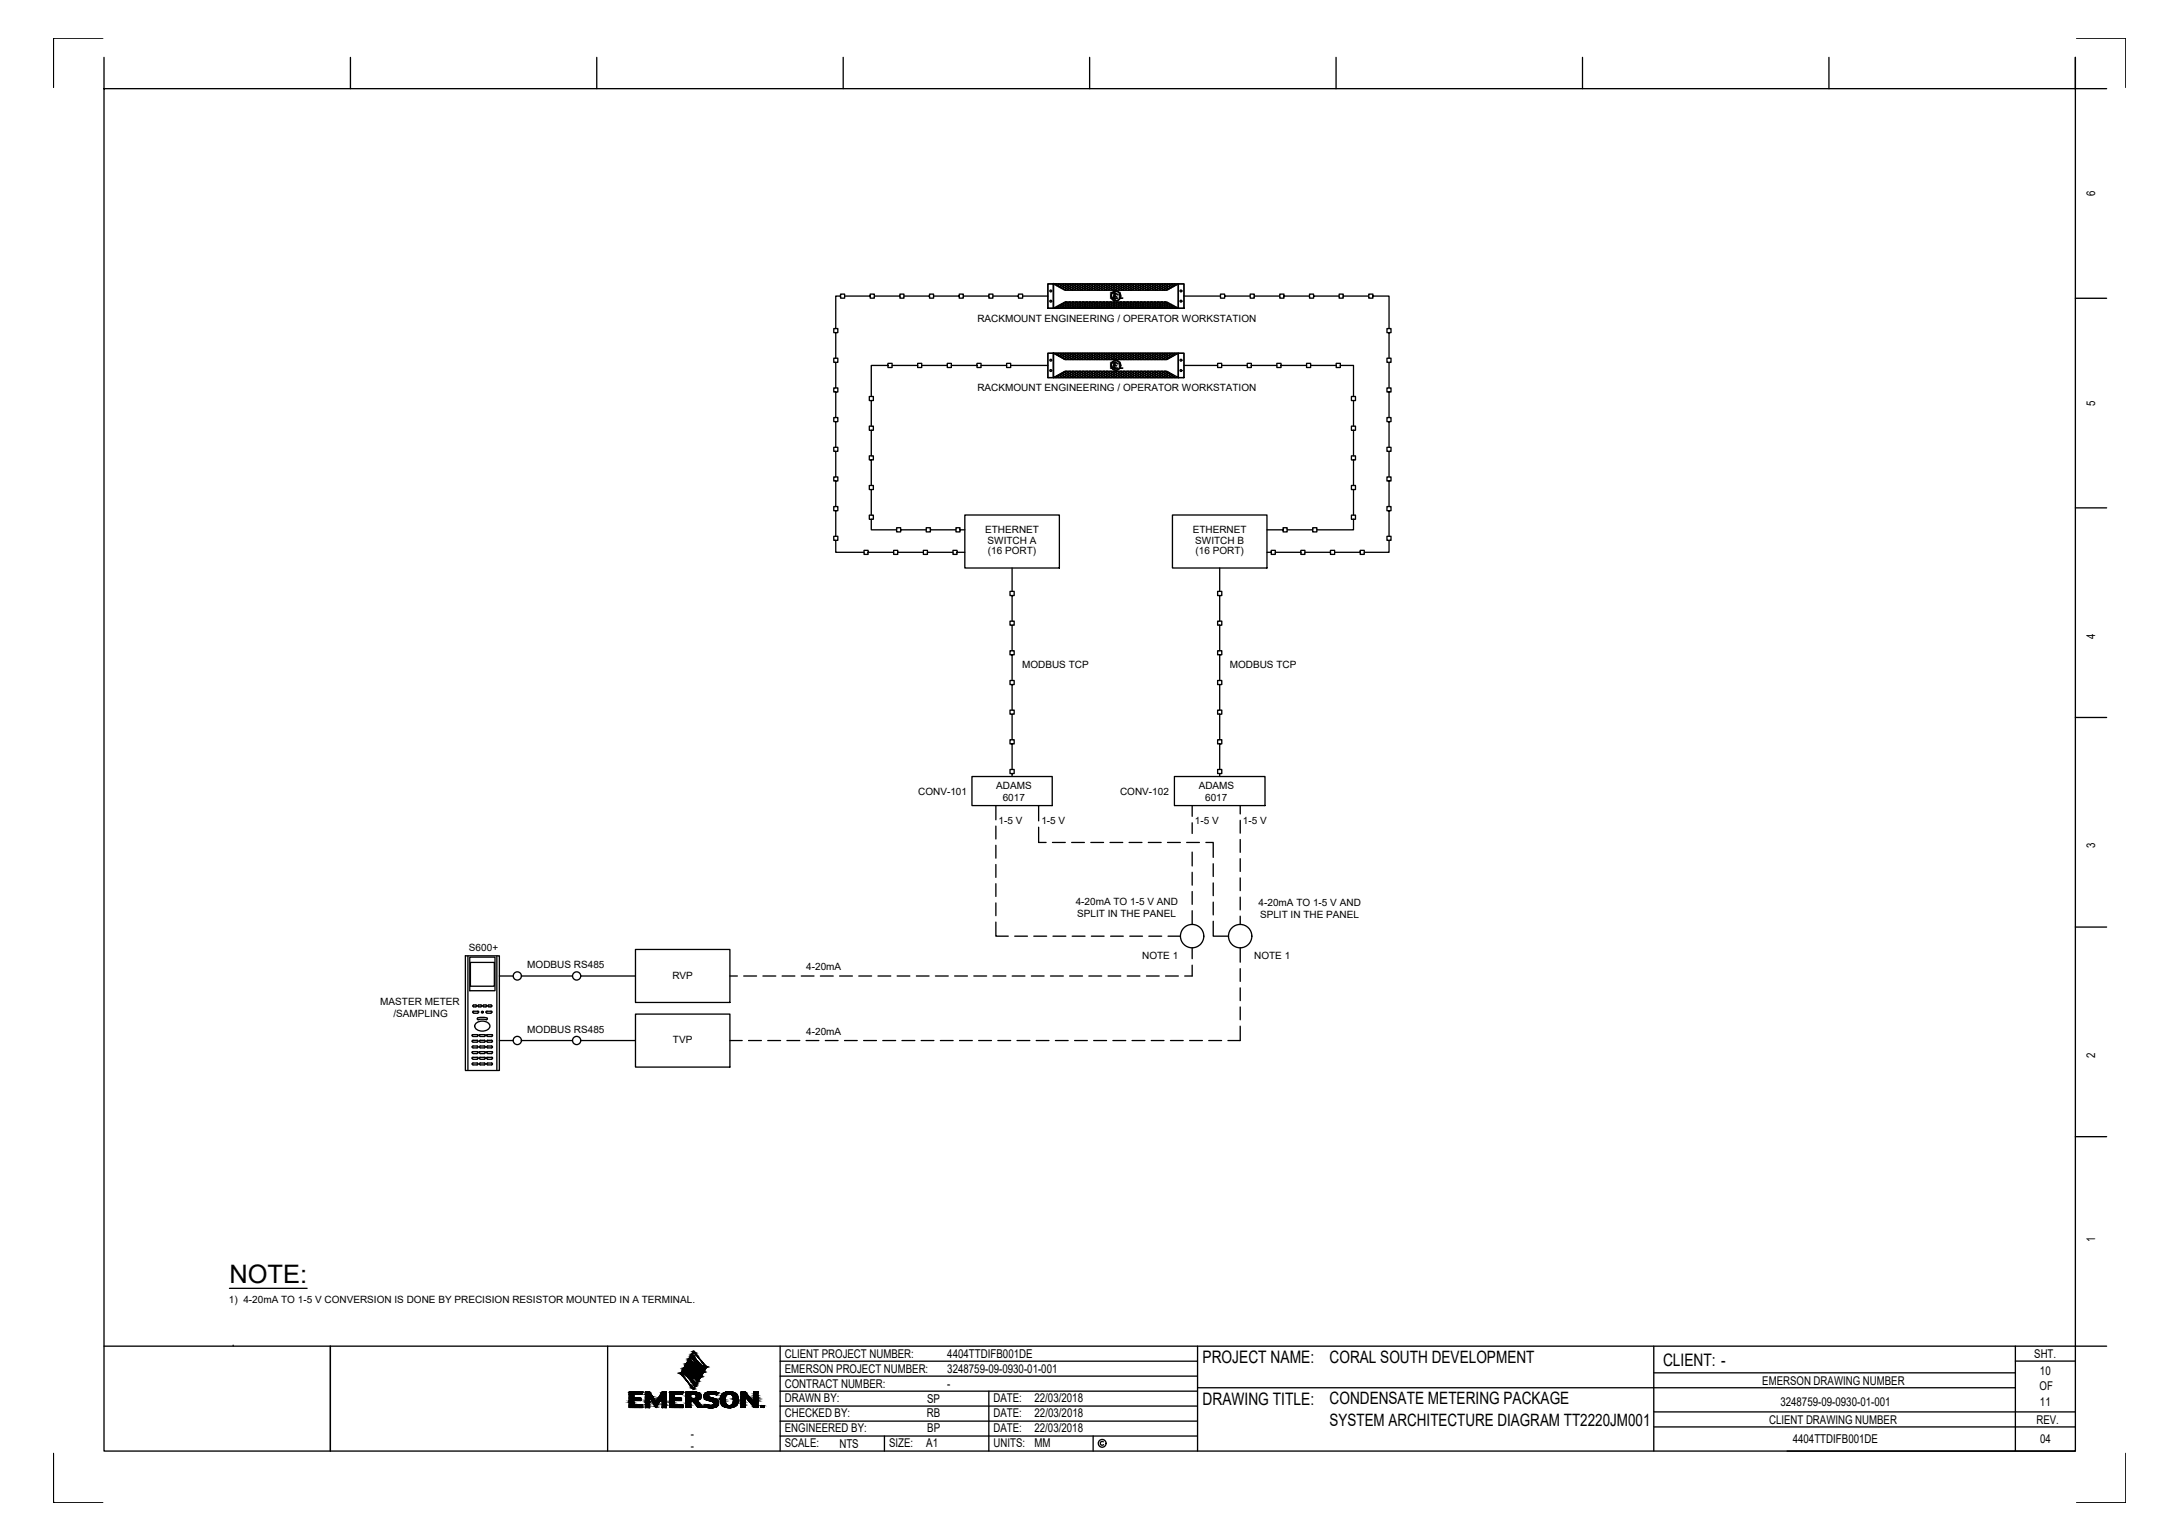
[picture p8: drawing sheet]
<svg xmlns="http://www.w3.org/2000/svg" width="420mm" height="297mm" viewBox="0 0 420 297" stroke-linecap="round" stroke-linejoin="round" font-family="sans-serif">
<defs><g id="words">
<text font-size="4.9" x="44.3" y="247.5">NOTE:</text>
<g font-size="3.3">
<text x="232.1" y="262.9">PROJECT NAME:</text>
<text x="256.6" y="262.9">CORAL SOUTH DEVELOPMENT</text>
<text x="321" y="263.4">CLIENT: -</text>
<text x="232.1" y="270.9">DRAWING TITLE:</text>
<text x="256.6" y="270.9">CONDENSATE METERING PACKAGE</text>
<text x="256.6" y="275">SYSTEM ARCHITECTURE DIAGRAM TT2220JM001</text>
</g>
<g font-size="2.3">
<text x="404.4" y="37.8" transform="rotate(-90 404.4 37.8)">6</text>
<text x="404.4" y="78.2" transform="rotate(-90 404.4 78.2)">5</text>
<text x="404.4" y="123.2" transform="rotate(-90 404.4 123.2)">4</text>
<text x="404.4" y="163.6" transform="rotate(-90 404.4 163.6)">3</text>
<text x="404.4" y="204" transform="rotate(-90 404.4 204)">2</text>
<text x="404.4" y="239.6" transform="rotate(-90 404.4 239.6)">1</text>
<text x="151.5" y="261.9">CLIENT PROJECT NUMBER:</text>
<text x="182.8" y="261.9">4404TTDIFB001DE</text>
<text x="392.6" y="262">SHT.</text>
<text x="151.5" y="264.8">EMERSON PROJECT NUMBER:</text>
<text x="151.5" y="267.7">CONTRACT NUMBER:</text>
<text x="182.8" y="264.8">3248759-09-0930-01-001</text>
<text x="182.8" y="267.7">-</text>
<text x="340.1" y="267.1">EMERSON DRAWING NUMBER</text>
<text x="393.6" y="268.2">OF</text>
<text x="393.7" y="265.3">10</text>
<text x="151.5" y="273.4">CHECKED BY:</text>
<text x="151.5" y="270.5">DRAWN BY:</text>
<text x="178.9" y="273.4">RB</text>
<text x="178.9" y="270.5">SP</text>
<text x="191.8" y="270.5">DATE:</text>
<text x="191.8" y="273.4">DATE:</text>
<text x="199.7" y="270.5">22/03/2018</text>
<text x="199.7" y="273.4">22/03/2018</text>
<text x="341.4" y="274.6">CLIENT DRAWING NUMBER</text>
<text x="343.6" y="271.1">3248759-09-0930-01-001</text>
<text x="393" y="274.6">REV.</text>
<text x="393.7" y="271.1">11</text>
<text x="133.4" y="277.4">-</text>
<text x="133.4" y="279.6">-</text>
<text x="151.5" y="276.3">ENGINEERED BY:</text>
<text x="151.5" y="279.2">SCALE:</text>
<text x="162" y="279.2">NTS</text>
<text x="171.6" y="279.2">SIZE:</text>
<text x="178.8" y="279.2">A1</text>
<text x="179" y="276.3">BP</text>
<text x="191.8" y="276.3">DATE:</text>
<text x="191.8" y="279.2">UNITS:</text>
<text x="199.7" y="276.3">22/03/2018</text>
<text x="199.7" y="279.2">MM</text>
<text x="346" y="278.3">4404TTDIFB001DE</text>
<text x="393.7" y="278.3">04</text>
</g>
<g font-size="1.9">
<text x="214.2" y="57.7">DLL</text>
<text x="214.4" y="57.4" transform="rotate(31 214.4 57.4)">E</text>
<text x="188.6" y="62.1">RACKMOUNT ENGINEERING / OPERATOR WORKSTATION</text>
<text x="214.2" y="71.1">DLL</text>
<text x="214.4" y="70.8" transform="rotate(31 214.4 70.8)">E</text>
<text x="188.6" y="75.4">RACKMOUNT ENGINEERING / OPERATOR WORKSTATION</text>
<text x="190.1" y="102.8">ETHERNET</text>
<text x="190.6" y="104.9">SWITCH A</text>
<text x="190.7" y="106.9">(16 PORT)</text>
<text x="230.2" y="102.8">ETHERNET</text>
<text x="230.7" y="104.9">SWITCH B</text>
<text x="230.7" y="106.9">(16 PORT)</text>
<text x="197.3" y="128.8">MODBUS TCP</text>
<text x="237.3" y="128.8">MODBUS TCP</text>
<text x="177.2" y="153.3">CONV-101</text>
<text x="192.3" y="152.1">ADAMS</text>
<text x="193.5" y="154.5">6017</text>
<text x="216.2" y="153.3">CONV-102</text>
<text x="231.4" y="152.1">ADAMS</text>
<text x="232.6" y="154.5">6017</text>
<text x="192.7" y="158.9">1-5 V</text>
<text x="201" y="158.9">1-5 V</text>
<text x="230.6" y="158.9">1-5 V</text>
<text x="239.9" y="158.9">1-5 V</text>
<text x="207.6" y="174.6">4-20mA TO 1-5 V AND</text>
<text x="207.9" y="177">SPLIT IN THE PANEL</text>
<text x="242.9" y="174.7">4-20mA TO 1-5 V AND</text>
<text x="243.2" y="177">SPLIT IN THE PANEL</text>
<text x="90.5" y="183.4">S600+</text>
<text x="220.4" y="185">NOTE 1</text>
<text x="242" y="185">NOTE 1</text>
<text x="101.8" y="186.8">MODBUS RS485</text>
<text x="129.8" y="188.7">RVP</text>
<text x="155.6" y="187.2">4-20mA</text>
<text x="73.4" y="193.9">MASTER METER</text>
<text x="75.9" y="196.2">/SAMPLING</text>
<text x="101.8" y="199.2">MODBUS RS485</text>
<text x="129.9" y="201.2">TVP</text>
<text x="155.6" y="199.6">4-20mA</text>
<text x="44.2" y="251.4">1) 4-20mA TO 1-5 V CONVERSION IS DONE BY PRECISION RESISTOR MOUNTED IN A TERMINAL.</text>
</g>
</g></defs>
<!-- layer: EQUIP -->
<g fill="none" stroke="#000" stroke-width=".25">
<path d="M202.2 54.8h1.1v4.7h-1.1zM202.2 54.8h26.3v4.7h-26.3zM203.3 54.8h24.1v4.7h-24.1zM203.3 54.8l2.2 1.2h19.7l2.2-1.2v4.7l-2.2-1.2h-19.7l-2.2 1.2zM203.6 59.3l.1 .1M203.7 54.8v.1M203.7 54.9h.2M203.7 59.4h.2M203.7 54.9h.1M203.7 59.4v.1M203.9 59.4v.1M203.9 54.9l.1 .2"/>
<path d="M204 59.1v.1M204 54.8l-.1 .1M204 55.1h.2M204 59.2h.2M204 55.1h.1M204 59.2l-.1 .2M204.2 55.1l.2 .1M204.2 59.2l.2 .2M204.3 58.9l.1 .1M204.3 54.8l.1 .1M204.4 54.9h.2M204.4 55.2h.2"/>
<path d="M204.4 59h.2M204.4 59.4h.2M204.4 54.9l-.2 .2M204.4 55.2l-.1 .1M204.4 59l-.2 .2M204.4 59.4l-.1 .1M204.6 59.4v.1M204.6 59l.1 .2M204.6 55.2l.1 .2M204.6 54.9l.1 .2M204.6 58.7l.1 .1M204.6 54.8v.1"/>
<path d="M204.7 55.1h.2M204.7 55.4h.2M204.7 58.8h.2M204.7 59.2h.2M204.7 55.1l-.1 .1M204.7 55.4l-.1 .1M204.7 58.8l-.1 .2M204.7 59.2l-.1 .2M204.9 55.1l.1 .1M204.9 59.2l.1 .2M204.9 58.8l.1 .2M204.9 55.4l.1 .2"/>
<path d="M205 58.5v.2M205 54.8v.1M205 54.9h.2M205 55.2h.2M205 55.6h.2M205 58.7h.2M205 59h.2M205 59.4h.2M205 54.9l-.1 .2M205 55.2l-.1 .2M205 55.6v.1M205 58.7l-.1 .1"/>
<path d="M205 59l-.1 .2M205 59.4v.1M205.2 59.4l.1 .1M205.2 58.7l.1 .1M205.2 59l.1 .2M205.2 55.6l.1 .2M205.2 55.2l.1 .2M205.2 54.9l.1 .2M205.3 54.8l-.1 .1M205.3 58.4v.1M205.3 55.1h.3M205.3 55.4h.3"/>
<path d="M205.3 55.8h.3M205.3 58.5h.3M205.3 58.8h.3M205.3 59.2h.3M205.3 55.1l-.1 .1M205.3 55.4l-.1 .2M205.3 55.8v.1M205.3 58.5l-.1 .2M205.3 58.8l-.1 .2M205.3 59.2l-.1 .2M205.6 59.2l.1 .2M205.6 58.5l.1 .2"/>
<path d="M205.6 58.8l.1 .2M205.6 55.8l.1 .2M205.6 55.4l.1 .2M205.6 55.1l.1 .1M205.6 54.8l.1 .1M205.7 58.3h.1M205.7 54.9h.2M205.7 55.2h.2M205.7 55.6h.2M205.7 58.3h.2M205.7 58.7h.2M205.7 59h.2"/>
<path d="M205.7 59.4h.2M205.7 54.9l-.1 .2M205.7 55.2l-.1 .2M205.7 55.6l-.1 .2M205.7 58.3l-.1 .2M205.7 58.7l-.1 .1M205.7 59l-.1 .2M205.7 59.4l-.1 .1M205.9 59l.1 .2M205.9 58.7l.1 .1M205.9 59.4v.1M205.9 58.3l.1 .2"/>
<path d="M205.9 55.6l.1 .2M205.9 55.2l.1 .2M205.9 54.9l.1 .2M205.9 58.3h.1M206 54.8l-.1 .1M206 55.1h.2M206 55.4h.2M206 55.8h.2M206 58.5h.2M206 58.8h.2M206 59.2h.2M206 55.1l-.1 .1"/>
<path d="M206 55.4l-.1 .2M206 55.8l-.1 .2M206 58.5l-.1 .2M206 58.8l-.1 .2M206 59.2l-.1 .2M206.2 59.2l.1 .2M206.2 58.5l.1 .2M206.2 58.8l.1 .2M206.2 55.8l.1 .2M206.2 55.4l.1 .2M206.2 55.1l.1 .1M206.3 54.8v.1"/>
<path d="M206.3 58.3h.1M206.3 54.9h.3M206.3 55.2h.3M206.3 55.6h.3M206.3 58.3h.3M206.3 58.7h.3M206.3 59h.3M206.3 59.4h.3M206.3 54.9l-.1 .2M206.3 55.2l-.1 .2M206.3 55.6l-.1 .2M206.3 58.3l-.1 .2"/>
<path d="M206.3 58.7l-.1 .1M206.3 59l-.1 .2M206.3 59.4v.1M206.6 59.4v.1M206.6 59l.1 .2M206.6 58.7l.1 .1M206.6 58.3l.1 .2M206.6 55.6l.1 .2M206.6 55.2l.1 .2M206.6 54.9l.1 .2M206.6 58.3h.1M206.6 54.8v.1"/>
<path d="M206.7 55.1h.2M206.7 55.4h.2M206.7 55.8h.2M206.7 58.5h.2M206.7 58.8h.2M206.7 59.2h.2M206.7 55.1l-.1 .1M206.7 55.4l-.1 .2M206.7 55.8l-.1 .2M206.7 58.5l-.1 .2M206.7 58.8l-.1 .2M206.7 59.2l-.1 .2"/>
<path d="M206.9 59.2l.1 .2M206.9 58.8l.1 .2M206.9 58.5l.1 .2M206.9 55.8l.1 .2M206.9 55.4l.1 .2M206.9 55.1l.1 .1M206.9 54.8l.1 .1M207 58.3h.1M207 54.9h.2M207 55.2h.2M207 55.6h.2M207 58.3h.2"/>
<path d="M207 58.7h.2M207 59h.2M207 59.4h.2M207 54.9l-.1 .2M207 55.2l-.1 .2M207 55.6l-.1 .2M207 58.3l-.1 .2M207 58.7l-.1 .1M207 59l-.1 .2M207 59.4v.1M207.2 59.4v.1M207.2 59l.1 .2"/>
<path d="M207.2 58.7l.1 .1M207.2 58.3l.1 .2M207.2 55.6l.1 .2M207.2 55.2l.1 .2M207.2 54.9l.1 .2M207.2 58.3h.1M207.3 54.8l-.1 .1M207.3 55.1h.2M207.3 55.4h.2M207.3 55.8h.2M207.3 58.5h.2M207.3 58.8h.2"/>
<path d="M207.3 59.2h.2M207.3 55.1l-.1 .1M207.3 55.4l-.1 .2M207.3 55.8l-.1 .2M207.3 58.5l-.1 .2M207.3 58.8l-.1 .2M207.3 59.2l-.1 .2M207.5 59.2l.2 .2M207.5 58.8l.2 .2M207.5 58.5l.2 .2M207.5 55.8l.2 .2M207.5 55.4l.2 .2"/>
<path d="M207.5 55.1l.2 .1M207.6 54.8l.1 .1M207.6 58.3h.1M207.7 54.9h.2M207.7 55.2h.2M207.7 55.6h.2M207.7 58.3h.2M207.7 58.7h.2M207.7 59h.2M207.7 59.4h.2M207.7 54.9l-.2 .2M207.7 55.2l-.2 .2"/>
<path d="M207.7 55.6l-.2 .2M207.7 58.3l-.2 .2M207.7 58.7l-.2 .1M207.7 59l-.2 .2M207.7 59.4l-.1 .1M207.9 59l.1 .2M207.9 58.7l.1 .1M207.9 58.3l.1 .2M207.9 55.2l.1 .2M207.9 59.4v.1M207.9 55.6l.1 .2M207.9 54.9l.1 .2"/>
<path d="M207.9 58.3h.1M207.9 54.8v.1M208 55.1h.2M208 55.4h.2M208 55.8h.2M208 58.5h.2M208 58.8h.2M208 59.2h.2M208 55.1l-.1 .1M208 55.4l-.1 .2M208 55.8l-.1 .2M208 58.5l-.1 .2"/>
<path d="M208 58.8l-.1 .2M208 59.2l-.1 .2M208.2 59.2l.1 .2M208.2 58.8l.1 .2M208.2 58.5l.1 .2M208.2 55.8l.1 .2M208.2 55.4l.1 .2M208.2 55.1l.1 .1M208.2 54.8l.1 .1M208.3 58.3h.1M208.3 54.9h.2M208.3 55.2h.2"/>
<path d="M208.3 55.6h.2M208.3 58.3h.2M208.3 58.7h.2M208.3 59h.2M208.3 59.4h.2M208.3 54.9l-.1 .2M208.3 55.2l-.1 .2M208.3 55.6l-.1 .2M208.3 58.3l-.1 .2M208.3 58.7l-.1 .1M208.3 59l-.1 .2M208.3 59.4v.1"/>
<path d="M208.5 54.9l.1 .2M208.5 59.4l.1 .1M208.5 59l.1 .2M208.5 58.7l.1 .1M208.5 58.3l.1 .2M208.5 55.6l.1 .2M208.5 55.2l.1 .2M208.5 58.3h.1M208.6 54.8l-.1 .1M208.6 55.1h.3M208.6 55.4h.3M208.6 55.8h.3"/>
<path d="M208.6 58.5h.3M208.6 58.8h.3M208.6 59.2h.3M208.6 55.1l-.1 .1M208.6 55.4l-.1 .2M208.6 55.8l-.1 .2M208.6 58.5l-.1 .2M208.6 58.8l-.1 .2M208.6 59.2l-.1 .2M208.9 59.2l.1 .2M208.9 58.8l.1 .2M208.9 58.5l.1 .2"/>
<path d="M208.9 55.8l.1 .2M208.9 55.4l.1 .2M208.9 55.1l.1 .1M208.9 54.8l.1 .1M208.9 58.3h.1M209 54.9h.2M209 55.2h.2M209 55.6h.2M209 58.3h.2M209 58.7h.2M209 59h.2M209 59.4h.2"/>
<path d="M209 54.9l-.1 .2M209 55.2l-.1 .2M209 55.6l-.1 .2M209 58.3l-.1 .2M209 58.7l-.1 .1M209 59l-.1 .2M209 59.4l-.1 .1M209.2 58.3l.1 .2M209.2 55.2l.1 .2M209.2 54.9l.1 .2M209.2 59.4v.1M209.2 59l.1 .2"/>
<path d="M209.2 58.7l.1 .1M209.2 55.6l.1 .2M209.2 58.3h.1M209.2 54.8v.1M209.3 55.1h.2M209.3 55.4h.2M209.3 55.8h.2M209.3 58.5h.2M209.3 58.8h.2M209.3 59.2h.2M209.3 55.1l-.1 .1M209.3 55.4l-.1 .2"/>
<path d="M209.3 55.8l-.1 .2M209.3 58.5l-.1 .2M209.3 58.8l-.1 .2M209.3 59.2l-.1 .2M209.5 59.2l.1 .2M209.5 58.8l.1 .2M209.5 58.5l.1 .2M209.5 55.4l.1 .2M209.5 55.8l.1 .2M209.5 55.1l.1 .1M209.6 54.8v.1M209.6 58.3h.1"/>
<path d="M209.6 54.9h.3M209.6 55.2h.3M209.6 55.6h.3M209.6 58.3h.3M209.6 58.7h.3M209.6 59h.3M209.6 59.4h.3M209.6 54.9l-.1 .2M209.6 55.2l-.1 .2M209.6 55.6l-.1 .2M209.6 58.3l-.1 .2M209.6 58.7l-.1 .1"/>
<path d="M209.6 59l-.1 .2M209.6 59.4v.1M209.9 59l.1 .2M209.9 58.7l.1 .1M209.9 58.3l.1 .2M209.9 54.9l.1 .2M209.9 59.4v.1M209.9 55.6l.1 .2M209.9 55.2l.1 .2M209.9 58.3h.1M209.9 54.8v.1M210 55.1h.2"/>
<path d="M210 55.4h.2M210 55.8h.2M210 58.5h.2M210 58.8h.2M210 59.2h.2M210 55.1l-.1 .1M210 55.4l-.1 .2M210 55.8l-.1 .2M210 58.5l-.1 .2M210 58.8l-.1 .2M210 59.2l-.1 .2M210.2 59.2l.1 .2"/>
<path d="M210.2 58.8l.1 .2M210.2 58.5l.1 .2M210.2 55.4l.1 .2M210.2 55.8l.1 .2M210.2 55.1l.1 .1M210.2 54.8l.1 .1M210.3 58.3h.1M210.3 54.9h.2M210.3 55.2h.2M210.3 55.6h.2M210.3 58.3h.2M210.3 58.7h.2"/>
<path d="M210.3 59h.2M210.3 59.4h.2M210.3 54.9l-.1 .2M210.3 55.2l-.1 .2M210.3 55.6l-.1 .2M210.3 58.3l-.1 .2M210.3 58.7l-.1 .1M210.3 59l-.1 .2M210.3 59.4v.1M210.5 59l.1 .2M210.5 58.7l.1 .1M210.5 58.3l.1 .2"/>
<path d="M210.5 55.2l.1 .2M210.5 54.9l.1 .2M210.5 59.4v.1M210.5 55.6l.1 .2M210.5 58.3h.1M210.6 54.8l-.1 .1M210.6 58.8l-.1 .2M210.6 59.2l-.1 .2M210.6 55.1h.2M210.6 55.4h.2M210.6 55.8h.2M210.6 58.5h.2"/>
<path d="M210.6 58.8h.2M210.6 59.2h.2M210.6 55.1l-.1 .1M210.6 55.4l-.1 .2M210.6 55.8l-.1 .2M210.6 58.5l-.1 .2M210.8 59.2l.1 .2M210.8 58.8l.1 .2M210.8 58.5l.1 .2M210.8 55.4l.1 .2M210.8 55.8l.1 .2M210.8 55.1l.1 .1"/>
<path d="M210.9 54.8v.1M210.9 58.3h.1M210.9 58.3l-.1 .2M210.9 58.7l-.1 .1M210.9 59l-.1 .2M210.9 54.9h.3M210.9 55.2h.3M210.9 55.6h.3M210.9 58.3h.3M210.9 58.7h.3M210.9 59h.3M210.9 59.4h.3"/>
<path d="M210.9 54.9l-.1 .2M210.9 55.2l-.1 .2M210.9 55.6l-.1 .2M210.9 59.4v.1M211.2 59l.1 .2M211.2 58.7l.1 .1M211.2 55.6l.1 .2M211.2 55.2l.1 .2M211.2 59.4v.1M211.2 58.3l.1 .2M211.2 54.9l.1 .2M211.2 58.3h.1"/>
<path d="M211.2 54.8v.1M211.3 58.5l-.1 .2M211.3 58.8l-.1 .2M211.3 59.2l-.1 .2M211.3 55.1h.2M211.3 55.4h.2M211.3 55.8h.2M211.3 58.5h.2M211.3 58.8h.2M211.3 59.2h.2M211.3 55.1l-.1 .1M211.3 55.4l-.1 .2"/>
<path d="M211.3 55.8l-.1 .2M211.5 59.2l.1 .2M211.5 58.5l.1 .2M211.5 58.8l.1 .2M211.5 55.8l.1 .2M211.5 55.4l.1 .2M211.5 55.1l.1 .1M211.5 54.8l.1 .1M211.6 58.3h.1M211.6 58.3l-.1 .2M211.6 58.7l-.1 .1M211.6 59l-.1 .2"/>
<path d="M211.6 54.9h.2M211.6 55.2h.2M211.6 55.6h.2M211.6 58.3h.2M211.6 58.7h.2M211.6 59h.2M211.6 59.4h.2M211.6 54.9l-.1 .2M211.6 55.2l-.1 .2M211.6 55.6l-.1 .2M211.6 59.4v.1M211.8 59l.1 .2"/>
<path d="M211.8 58.7l.1 .1M211.8 58.3l.1 .2M211.8 55.6l.1 .2M211.8 55.2l.1 .2M211.8 59.4v.1M211.8 54.9l.1 .2M211.8 58.3h.1M211.9 54.8l-.1 .1M211.9 58.5l-.1 .2M211.9 58.8l-.1 .2M211.9 59.2l-.1 .2M211.9 55.1h.2"/>
<path d="M211.9 55.4h.2M211.9 55.8h.2M211.9 58.5h.2M211.9 58.8h.2M211.9 59.2h.2M211.9 55.1l-.1 .1M211.9 55.4l-.1 .2M211.9 55.8l-.1 .2M212.1 55.1l.2 .1M212.1 59.2l.2 .2M212.1 58.8l.2 .2M212.1 58.5l.2 .2"/>
<path d="M212.1 55.8l.1 .2M212.1 55.4l.2 .2M212.2 54.8l.1 .1M212.2 58.3h.1M212.3 54.9h.2M212.3 55.2h.2M212.3 55.6h.2M212.3 58.3h.2M212.3 58.7h.2M212.3 59h.2M212.3 59.4h.2M212.3 54.9l-.2 .2"/>
<path d="M212.3 55.2l-.2 .2M212.3 55.6l-.2 .2M212.3 58.3l-.2 .2M212.3 58.7l-.2 .1M212.3 59l-.2 .2M212.3 59.4l-.1 .1M212.5 59l.1 .2M212.5 58.3l.1 .2M212.5 55.6l.1 .2M212.5 59.4v.1M212.5 58.7l.1 .1M212.5 55.2l.1 .2"/>
<path d="M212.5 54.9l.1 .2M212.5 58.3h.1M212.5 54.8v.1M212.6 58.5l-.1 .2M212.6 58.8l-.1 .2M212.6 59.2l-.1 .2M212.6 55.1h.2M212.6 55.4h.2M212.6 55.8h.2M212.6 58.5h.2M212.6 58.8h.2M212.6 59.2h.2"/>
<path d="M212.6 55.1l-.1 .1M212.6 55.4l-.1 .2M212.6 55.8l-.1 .2M212.8 59.2l.1 .2M212.8 58.8l.1 .2M212.8 58.5l.1 .2M212.8 55.8l.1 .2M212.8 55.4l.1 .2M212.8 55.1l.1 .1M212.9 54.8v.1M212.9 58.3h.1M212.9 54.9h.2"/>
<path d="M212.9 55.2h.2M212.9 55.6h.2M212.9 58.3h.2M212.9 58.7h.2M212.9 59h.2M212.9 59.4h.2M212.9 54.9l-.1 .2M212.9 55.2l-.1 .2M212.9 55.6l-.1 .2M212.9 58.3l-.1 .2M212.9 58.7l-.1 .1M212.9 59l-.1 .2"/>
<path d="M212.9 59.4v.1M213.1 59.4l.1 .1M213.1 58.7l.1 .1M213.1 58.3l.1 .2M213.1 59l.1 .2M213.1 55.6l.1 .2M213.1 55.2l.1 .2M213.1 54.9l.1 .2M213.2 58.3h-.1M213.2 54.8l-.1 .1M213.2 58.5l-.1 .2M213.2 58.8l-.1 .2"/>
<path d="M213.2 59.2l-.1 .2M213.2 55.1h.3M213.2 55.4h.3M213.2 55.8h.3M213.2 58.5h.3M213.2 58.8h.3M213.2 59.2h.3M213.2 55.1l-.1 .1M213.2 55.4l-.1 .2M213.2 55.8l-.1 .2M213.5 59.2l.1 .2M213.5 58.8l.1 .2"/>
<path d="M213.5 55.4l.1 .2M213.5 58.5l.1 .2M213.5 55.8l.1 .2M213.5 55.1l.1 .1M213.5 54.8l.1 .1M213.6 58.3h.1M213.6 58.3l-.1 .2M213.6 58.7l-.1 .1M213.6 59l-.1 .2M213.6 54.9h.2M213.6 55.2h.2M213.6 55.6h.2"/>
<path d="M213.6 58.3h.2M213.6 58.7h.2M213.6 59h.2M213.6 59.4h.2M213.6 54.9l-.1 .2M213.6 55.2l-.1 .2M213.6 55.6l-.1 .2M213.6 59.4l-.1 .1M213.8 59.4v.1M213.8 58.7l.1 .1M213.8 59l.1 .2M213.8 58.3l.1 .2"/>
<path d="M213.8 55.6l.1 .2M213.8 55.2l.1 .2M213.8 54.9l.1 .2M213.8 58.3h.1M213.9 54.8l-.1 .1M213.9 58.5l-.1 .2M213.9 58.8l-.1 .2M213.9 59.2l-.1 .2M213.9 55.1h.2M213.9 55.4h.2M213.9 55.8h.2M213.9 58.5h.2"/>
<path d="M213.9 58.8h.2M213.9 59.2h.2M213.9 55.1l-.1 .1M213.9 55.4l-.1 .2M213.9 55.8l-.1 .2M214.1 59.2l.1 .2M214.1 58.5l.1 .2M214.1 58.8l.1 .2M214.1 55.8l.1 .2M214.1 55.4l.1 .2M214.1 55.1l.1 .1M214.2 54.8v.1"/>
<path d="M214.2 58.3h.1M214.2 58.3l-.1 .2M214.2 58.7l-.1 .1M214.2 59l-.1 .2M214.2 59.4v.1M214.2 54.9h.2M214.2 55.2h.2M214.2 55.6h.2M214.2 58.3h.2M214.2 58.7h.2M214.2 59h.2M214.2 59.4h.2"/>
<path d="M214.2 54.9l-.1 .2M214.2 55.2l-.1 .2M214.2 55.6l-.1 .2M214.4 59.4l.1 .1M214.4 59l.2 .2M214.4 58.7l.2 .1M214.4 58.3l.2 .2M214.4 55.6l.2 .2M214.4 55.2l.2 .2M214.4 54.9l.2 .2M214.5 58.3h-.1M214.5 54.8l-.1 .1"/>
<path d="M214.6 58.5l-.2 .2M214.6 58.8l-.2 .2M214.6 59.2l-.2 .2M214.6 55.1h.2M214.6 55.4h.2M214.6 55.8h.2M214.6 58.5h.2M214.6 58.8h.2M214.6 59.2h.2M214.6 55.1l-.2 .1M214.6 55.4l-.2 .2M214.6 55.8l-.2 .2"/>
<path d="M214.8 59.2l.1 .2M214.8 58.8l.1 .2M214.8 58.5l.1 .2M214.8 55.8l.1 .2M214.8 55.4l.1 .2M214.8 55.1l.1 .1M214.8 54.8l.1 .1M214.9 58.3h.1M214.9 55.2l-.1 .2M214.9 58.3l-.1 .2M214.9 58.7l-.1 .1M214.9 59l-.1 .2"/>
<path d="M214.9 54.9h.2M214.9 55.2h.2M214.9 55.6h.2M214.9 58.3h.2M214.9 58.7h.2M214.9 59h.2M214.9 59.4h.2M214.9 54.9l-.1 .2M214.9 55.6l-.1 .2M214.9 59.4v.1M215.1 59l.1 .2M215.1 58.7l.1 .1"/>
<path d="M215.1 58.3l.1 .2M215.1 59.4v.1M215.1 55.6l.1 .2M215.1 55.2l.1 .2M215.1 54.9l.1 .2M215.1 58.3h.1M215.2 54.8l-.1 .1M215.2 58.5l-.1 .2M215.2 59.2l-.1 .2M215.2 55.1h.2M215.2 55.4h.2M215.2 55.8h.2"/>
<path d="M215.2 58.5h.2M215.2 58.8h.2M215.2 59.2h.2M215.2 55.1l-.1 .1M215.2 55.4l-.1 .2M215.2 55.8l-.1 .2M215.2 58.8l-.1 .2M215.4 59.2l.1 .2M215.4 58.8l.1 .2M215.4 58.5l.1 .2M215.4 55.8l.1 .2M215.4 55.4l.1 .2"/>
<path d="M215.4 55.1l.1 .1M215.5 54.8v.1M215.5 58.3h.1M215.5 58.3l-.1 .2M215.5 58.7l-.1 .1M215.5 54.9h.3M215.5 55.2h.3M215.5 55.6h.3M215.5 58.3h.3M215.5 58.7h.3M215.5 59h.3M215.5 59.4h.3"/>
<path d="M215.5 54.9l-.1 .2M215.5 55.2l-.1 .2M215.5 55.6l-.1 .2M215.5 59l-.1 .2M215.5 59.4v.1M215.8 59.4v.1M215.8 59l.1 .2M215.8 58.7l.1 .1M215.8 58.3l.1 .2M215.8 55.6l.1 .2M215.8 55.2l.1 .2M215.8 54.9l.1 .2"/>
<path d="M215.8 58.3h.1M215.8 54.8v.1M215.9 55.1h.2M215.9 55.4h.2M215.9 55.8h.2M215.9 58.5h.2M215.9 58.8h.2M215.9 59.2h.2M215.9 55.1l-.1 .1M215.9 55.4l-.1 .2M215.9 55.8l-.1 .2M215.9 58.5l-.1 .2"/>
<path d="M215.9 58.8l-.1 .2M215.9 59.2l-.1 .2M216.1 59.2l.1 .2M216.1 58.8l.1 .2M216.1 58.5l.1 .2M216.1 55.8l.1 .2M216.1 55.4l.1 .2M216.1 55.1l.1 .1M216.2 54.8v.1M216.2 58.3h.1M216.2 58.3l-.1 .2M216.2 58.7l-.1 .1"/>
<path d="M216.2 54.9h.2M216.2 55.2h.2M216.2 55.6h.2M216.2 58.3h.2M216.2 58.7h.2M216.2 59h.2M216.2 59.4h.2M216.2 54.9l-.1 .2M216.2 55.2l-.1 .2M216.2 55.6l-.1 .2M216.2 59l-.1 .2M216.2 59.4v.1"/>
<path d="M216.4 59.4l.1 .1M216.4 59l.1 .2M216.4 58.7l.1 .1M216.4 58.3l.1 .2M216.4 55.6l.1 .2M216.4 55.2l.1 .2M216.4 54.9l.1 .2M216.4 58.3h.1M216.5 54.8l-.1 .1M216.5 55.1h.3M216.5 55.4h.3M216.5 55.8h.3"/>
<path d="M216.5 58.5h.3M216.5 58.8h.3M216.5 59.2h.3M216.5 55.1l-.1 .1M216.5 55.4l-.1 .2M216.5 55.8l-.1 .2M216.5 58.5l-.1 .2M216.5 58.8l-.1 .2M216.5 59.2l-.1 .2M216.8 59.2l.1 .2M216.8 58.8l.1 .2M216.8 58.5l.1 .2"/>
<path d="M216.8 55.8l.1 .2M216.8 55.4l.1 .2M216.8 55.1l.1 .1M216.8 54.8l.1 .1M216.8 58.3h.1M216.9 58.3l-.1 .2M216.9 54.9h.2M216.9 55.2h.2M216.9 55.6h.2M216.9 58.3h.2M216.9 58.7h.2M216.9 59h.2"/>
<path d="M216.9 59.4h.2M216.9 54.9l-.1 .2M216.9 55.2l-.1 .2M216.9 55.6l-.1 .2M216.9 58.7l-.1 .1M216.9 59l-.1 .2M216.9 59.4l-.1 .1M217.1 58.7l.1 .1M217.1 59.4v.1M217.1 59l.1 .2M217.1 58.3l.1 .2M217.1 55.6l.1 .2"/>
<path d="M217.1 55.2l.1 .2M217.1 54.9l.1 .2M217.1 58.3h.1M217.1 54.8v.1M217.2 55.1h.2M217.2 55.4h.2M217.2 55.8h.2M217.2 58.5h.2M217.2 58.8h.2M217.2 59.2h.2M217.2 55.1l-.1 .1M217.2 55.4l-.1 .2"/>
<path d="M217.2 55.8l-.1 .2M217.2 58.5l-.1 .2M217.2 58.8l-.1 .2M217.2 59.2l-.1 .2M217.4 59.2l.1 .2M217.4 58.8l.1 .2M217.4 58.5l.1 .2M217.4 55.8l.1 .2M217.4 55.4l.1 .2M217.4 55.1l.1 .1M217.5 54.8v.1M217.5 58.3h.1"/>
<path d="M217.5 58.3l-.1 .2M217.5 59l-.1 .2M217.5 54.9h.2M217.5 55.2h.2M217.5 55.6h.2M217.5 58.3h.2M217.5 58.7h.2M217.5 59h.2M217.5 59.4h.2M217.5 54.9l-.1 .2M217.5 55.2l-.1 .2M217.5 55.6l-.1 .2"/>
<path d="M217.5 58.7l-.1 .1M217.5 59.4v.1M217.7 59l.2 .2M217.7 58.7l.2 .1M217.7 58.3l.2 .2M217.7 54.9l.2 .2M217.7 59.4l.1 .1M217.7 55.6l.2 .2M217.7 55.2l.2 .2M217.8 58.3h-.1M217.8 54.8l-.1 .1M217.9 55.1h.2"/>
<path d="M217.9 55.4h.2M217.9 55.8h.2M217.9 58.5h.2M217.9 58.8h.2M217.9 59.2h.2M217.9 55.1l-.2 .1M217.9 55.4l-.2 .2M217.9 55.8l-.2 .2M217.9 58.5l-.2 .2M217.9 58.8l-.2 .2M217.9 59.2l-.2 .2M218.1 59.2l.1 .2"/>
<path d="M218.1 58.8l.1 .2M218.1 58.5l.1 .2M218.1 55.4l.1 .2M218.1 55.8l.1 .2M218.1 55.1l.1 .1M218.1 54.8l.1 .1M218.2 58.3h.1M218.2 59l-.1 .2M218.2 54.9h.2M218.2 55.2h.2M218.2 55.6h.2M218.2 58.3h.2"/>
<path d="M218.2 58.7h.2M218.2 59h.2M218.2 59.4h.2M218.2 54.9l-.1 .2M218.2 55.2l-.1 .2M218.2 55.6l-.1 .2M218.2 58.3l-.1 .2M218.2 58.7l-.1 .1M218.2 59.4v.1M218.4 59l.1 .2M218.4 58.7l.1 .1M218.4 58.3l.1 .2"/>
<path d="M218.4 55.2l.1 .2M218.4 54.9l.1 .2M218.4 59.4v.1M218.4 55.6l.1 .2M218.4 58.3h.1M218.4 54.8v.1M218.5 58.5l-.1 .2M218.5 59.2l-.1 .2M218.5 55.1h.2M218.5 55.4h.2M218.5 55.8h.2M218.5 58.5h.2"/>
<path d="M218.5 58.8h.2M218.5 59.2h.2M218.5 55.1l-.1 .1M218.5 55.4l-.1 .2M218.5 55.8l-.1 .2M218.5 58.8l-.1 .2M218.7 59.2l.1 .2M218.7 58.8l.1 .2M218.7 58.5l.1 .2M218.7 55.4l.1 .2M218.7 55.8l.1 .2M218.7 55.1l.1 .1"/>
<path d="M218.8 54.8v.1M218.8 58.3h.1M218.8 58.7l-.1 .1M218.8 59l-.1 .2M218.8 54.9h.3M218.8 55.2h.3M218.8 55.6h.3M218.8 58.3h.3M218.8 58.7h.3M218.8 59h.3M218.8 59.4h.3M218.8 54.9l-.1 .2"/>
<path d="M218.8 55.2l-.1 .2M218.8 55.6l-.1 .2M218.8 58.3l-.1 .2M218.8 59.4v.1M219.1 59l.1 .2M219.1 58.7l.1 .1M219.1 58.3l.1 .2M219.1 55.2l.1 .2M219.1 59.4v.1M219.1 55.6l.1 .2M219.1 54.9l.1 .2M219.1 58.3h.1"/>
<path d="M219.1 54.8v.1M219.2 58.5l-.1 .2M219.2 58.8l-.1 .2M219.2 59.2l-.1 .2M219.2 55.1h.2M219.2 55.4h.2M219.2 55.8h.2M219.2 58.5h.2M219.2 58.8h.2M219.2 59.2h.2M219.2 55.1l-.1 .1M219.2 55.4l-.1 .2"/>
<path d="M219.2 55.8l-.1 .2M219.4 59.2l.1 .2M219.4 58.8l.1 .2M219.4 58.5l.1 .2M219.4 55.8l.1 .2M219.4 55.4l.1 .2M219.4 55.1l.1 .1M219.4 54.8l.1 .1M219.5 58.3h.1M219.5 58.3l-.1 .2M219.5 58.7l-.1 .1M219.5 59l-.1 .2"/>
<path d="M219.5 54.9h.2M219.5 55.2h.2M219.5 55.6h.2M219.5 58.3h.2M219.5 58.7h.2M219.5 59h.2M219.5 59.4h.2M219.5 54.9l-.1 .2M219.5 55.2l-.1 .2M219.5 55.6l-.1 .2M219.5 59.4v.1M219.7 59.4v.1"/>
<path d="M219.7 59l.1 .2M219.7 58.7l.1 .1M219.7 58.3l.1 .2M219.7 55.6l.1 .2M219.7 55.2l.1 .2M219.7 54.9l.1 .2M219.7 58.3h.1M219.8 54.8l-.1 .1M219.8 58.5l-.1 .2M219.8 58.8l-.1 .2M219.8 59.2l-.1 .2M219.8 55.1h.2"/>
<path d="M219.8 55.4h.2M219.8 55.8h.2M219.8 58.5h.2M219.8 58.8h.2M219.8 59.2h.2M219.8 55.1l-.1 .1M219.8 55.4l-.1 .2M219.8 55.8l-.1 .2M220 59.2l.2 .2M220 58.8l.2 .2M220 58.5l.2 .2M220 55.8l.1 .2"/>
<path d="M220 55.4l.2 .2M220 55.1l.2 .1M220.1 54.8l.1 .1M220.1 58.3h.1M220.2 55.6l-.2 .2M220.2 54.9h.2M220.2 55.2h.2M220.2 55.6h.2M220.2 58.3h.2M220.2 58.7h.2M220.2 59h.2M220.2 59.4h.2"/>
<path d="M220.2 54.9l-.2 .2M220.2 55.2l-.2 .2M220.2 58.3l-.2 .2M220.2 58.7l-.2 .1M220.2 59l-.2 .2M220.2 59.4l-.1 .1M220.4 59.4v.1M220.4 59l.1 .2M220.4 58.7l.1 .1M220.4 58.3l.1 .2M220.4 55.6l.1 .2M220.4 55.2l.1 .2"/>
<path d="M220.4 54.9l.1 .2M220.4 58.3h.1M220.4 54.8v.1M220.5 58.5l-.1 .2M220.5 58.8l-.1 .2M220.5 59.2l-.1 .2M220.5 55.1h.2M220.5 55.4h.2M220.5 55.8h.2M220.5 58.5h.2M220.5 58.8h.2M220.5 59.2h.2"/>
<path d="M220.5 55.1l-.1 .1M220.5 55.4l-.1 .2M220.5 55.8l-.1 .2M220.7 59.2l.1 .2M220.7 58.8l.1 .2M220.7 58.5l.1 .2M220.7 55.8l.1 .2M220.7 55.4l.1 .2M220.7 55.1l.1 .1M220.8 54.8v.1M220.8 58.3h.1M220.8 54.9h.2"/>
<path d="M220.8 55.2h.2M220.8 55.6h.2M220.8 58.3h.2M220.8 58.7h.2M220.8 59h.2M220.8 59.4h.2M220.8 54.9l-.1 .2M220.8 55.2l-.1 .2M220.8 55.6l-.1 .2M220.8 58.3l-.1 .2M220.8 58.7l-.1 .1M220.8 59l-.1 .2"/>
<path d="M220.8 59.4v.1M221 59.4l.1 .1M221 59l.1 .2M221 58.7l.1 .1M221 58.3l.1 .2M221 55.6l.1 .2M221 55.2l.1 .2M221 54.9l.1 .2M221.1 58.3h-.1M221.1 54.8l-.1 .1M221.1 58.5l-.1 .2M221.1 58.8l-.1 .2"/>
<path d="M221.1 59.2l-.1 .2M221.1 55.1h.3M221.1 55.4h.3M221.1 55.8h.3M221.1 58.5h.3M221.1 58.8h.3M221.1 59.2h.3M221.1 55.1l-.1 .1M221.1 55.4l-.1 .2M221.1 55.8l-.1 .2M221.4 59.2l.1 .2M221.4 58.8l.1 .2"/>
<path d="M221.4 58.5l.1 .2M221.4 55.8l.1 .2M221.4 55.4l.1 .2M221.4 55.1l.1 .1M221.4 54.8l.1 .1M221.5 58.3h.1M221.5 58.3l-.1 .2M221.5 58.7l-.1 .1M221.5 59l-.1 .2M221.5 54.9h.2M221.5 55.2h.2M221.5 55.6h.2"/>
<path d="M221.5 58.3h.2M221.5 58.7h.2M221.5 59h.2M221.5 59.4h.2M221.5 54.9l-.1 .2M221.5 55.2l-.1 .2M221.5 55.6l-.1 .2M221.5 59.4l-.1 .1M221.7 59.4v.1M221.7 59l.1 .2M221.7 58.7l.1 .1M221.7 58.3l.1 .2"/>
<path d="M221.7 55.6l.1 .2M221.7 55.2l.1 .2M221.7 54.9l.1 .2M221.7 58.3h.1M221.7 54.8v.1M221.8 58.5l-.1 .2M221.8 58.8l-.1 .2M221.8 59.2l-.1 .2M221.8 55.1h.2M221.8 55.4h.2M221.8 55.8h.2M221.8 58.5h.2"/>
<path d="M221.8 58.8h.2M221.8 59.2h.2M221.8 55.1l-.1 .1M221.8 55.4l-.1 .2M221.8 55.8l-.1 .2M222 59.2l.1 .2M222 58.8l.1 .2M222 58.5l.1 .2M222 55.8l.1 .2M222 55.4l.1 .2M222 55.1l.1 .1M222.1 54.8v.1"/>
<path d="M222.1 58.3h.1M222.1 58.3l-.1 .2M222.1 58.7l-.1 .1M222.1 59l-.1 .2M222.1 54.9h.2M222.1 55.2h.2M222.1 55.6h.2M222.1 58.3h.2M222.1 58.7h.2M222.1 59h.2M222.1 59.4h.2M222.1 54.9l-.1 .2"/>
<path d="M222.1 55.2l-.1 .2M222.1 55.6l-.1 .2M222.1 59.4v.1M222.3 59.4l.1 .1M222.3 59l.1 .2M222.3 58.7l.1 .1M222.3 58.3l.1 .2M222.3 55.6l.1 .2M222.3 55.2l.1 .2M222.3 54.9l.1 .2M222.4 58.3h-.1M222.4 54.8l-.1 .1"/>
<path d="M222.4 58.5l-.1 .2M222.4 58.8l-.1 .2M222.4 59.2l-.1 .2M222.4 55.1h.3M222.4 55.4h.3M222.4 55.8h.3M222.4 58.5h.3M222.4 58.8h.3M222.4 59.2h.3M222.4 55.1l-.1 .1M222.4 55.4l-.1 .2M222.4 55.8l-.1 .2"/>
<path d="M222.7 59.2l.1 .2M222.7 58.8l.1 .2M222.7 58.5l.1 .2M222.7 55.8l.1 .2M222.7 55.4l.1 .2M222.7 55.1l.1 .1M222.7 54.8l.1 .1M222.8 58.3h.1M222.8 58.3l-.1 .2M222.8 58.7l-.1 .1M222.8 59l-.1 .2M222.8 54.9h.2"/>
<path d="M222.8 55.2h.2M222.8 55.6h.2M222.8 58.3h.2M222.8 58.7h.2M222.8 59h.2M222.8 59.4h.2M222.8 54.9l-.1 .2M222.8 55.2l-.1 .2M222.8 55.6l-.1 .2M222.8 59.4v.1M223 59.4v.1M223 59l.1 .2"/>
<path d="M223 58.7l.1 .1M223 58.3l.1 .2M223 55.6l.1 .2M223 55.2l.1 .2M223 54.9l.1 .2M223 58.3h.1M223.1 54.8l-.1 .1M223.1 58.5l-.1 .2M223.1 58.8l-.1 .2M223.1 59.2l-.1 .2M223.1 55.1h.2M223.1 55.4h.2"/>
<path d="M223.1 55.8h.2M223.1 58.5h.2M223.1 58.8h.2M223.1 59.2h.2M223.1 55.1l-.1 .1M223.1 55.4l-.1 .2M223.1 55.8l-.1 .2M223.3 59.2l.1 .2M223.3 58.8l.1 .2M223.3 58.5l.1 .2M223.3 55.8l.1 .2M223.3 55.4l.1 .2"/>
<path d="M223.3 55.1l.1 .1M223.4 54.8v.1M223.4 58.3h.1M223.4 58.3l-.1 .2M223.4 58.7l-.1 .1M223.4 59l-.1 .2M223.4 54.9h.3M223.4 55.2h.3M223.4 55.6h.3M223.4 58.3h.3M223.4 58.7h.3M223.4 59h.3"/>
<path d="M223.4 59.4h.3M223.4 54.9l-.1 .2M223.4 55.2l-.1 .2M223.4 55.6l-.1 .2M223.4 59.4v.1M223.7 59.4v.1M223.7 59l.1 .2M223.7 58.7l.1 .1M223.7 58.3l.1 .2M223.7 55.6l.1 .2M223.7 55.2l.1 .2M223.7 54.9l.1 .2"/>
<path d="M223.7 58.3h.1M223.7 54.8v.1M223.8 55.4l-.1 .2M223.8 55.1h.2M223.8 55.4h.2M223.8 55.8h.2M223.8 58.5h.2M223.8 58.8h.2M223.8 59.2h.2M223.8 55.1l-.1 .1M223.8 55.8l-.1 .2M223.8 58.5l-.1 .2"/>
<path d="M223.8 58.8l-.1 .2M223.8 59.2l-.1 .2M224 59.2l.1 .2M224 58.8l.1 .2M224 58.5l.1 .2M224 55.8l.1 .2M224 55.4l.1 .2M224 55.1l.1 .1M224.1 54.8v.1M224.1 58.3h.1M224.1 58.3l-.1 .2M224.1 58.7l-.1 .1"/>
<path d="M224.1 59l-.1 .2M224.1 54.9h.2M224.1 55.2h.2M224.1 55.6h.2M224.1 58.3h.2M224.1 58.7h.2M224.1 59h.2M224.1 59.4h.2M224.1 54.9l-.1 .2M224.1 55.2l-.1 .2M224.1 55.6l-.1 .2M224.1 59.4v.1"/>
<path d="M224.3 59.4l.1 .1M224.3 59l.1 .2M224.3 58.7l.1 .1M224.3 58.3l.1 .2M224.3 55.6l.1 .2M224.3 55.2l.1 .2M224.3 54.9l.1 .2M224.3 58.3h.1M224.4 54.8l-.1 .1M224.4 55.1h.2M224.4 55.4h.2M224.4 55.8h.2"/>
<path d="M224.4 58.5h.2M224.4 58.8h.2M224.4 59.2h.2M224.4 55.1l-.1 .1M224.4 55.4l-.1 .2M224.4 55.8l-.1 .2M224.4 58.5l-.1 .2M224.4 58.8l-.1 .2M224.4 59.2l-.1 .2M224.6 59.2l.2 .2M224.6 58.8l.2 .2M224.6 58.5l.2 .2"/>
<path d="M224.6 55.8l.2 .2M224.6 55.4l.2 .2M224.6 55.1l.2 .1M224.7 54.8l.1 .1M224.7 58.3h.1M224.8 58.3l-.2 .2M224.8 58.7l-.2 .1M224.8 59.4l-.1 .1M224.8 54.9h.2M224.8 55.2h.2M224.8 55.6h.2M224.8 58.3h.2"/>
<path d="M224.8 58.7h.2M224.8 59h.2M224.8 59.4h.2M224.8 54.9l-.2 .2M224.8 55.2l-.2 .2M224.8 55.6l-.2 .2M224.8 59l-.2 .2M225 58.3h.1M225 59.4v.1M225 59l.1 .2M225 58.7l.1 .1M225 58.3l.1 .2"/>
<path d="M225 55.6l.1 .2M225 55.2l.1 .2M225 54.9l.1 .2M225 54.8v.1M225.1 58.5l-.1 .2M225.1 58.8l-.1 .2M225.1 59.2l-.1 .2M225.1 55.1h.2M225.1 55.4h.2M225.1 55.8h.2M225.1 58.5h.2M225.1 58.8h.2"/>
<path d="M225.1 59.2h.2M225.1 55.1l-.1 .1M225.1 55.4l-.1 .2M225.1 55.8l-.1 .2M225.3 59.2l.1 .2M225.3 58.8l.1 .2M225.3 58.5l.1 .2M225.3 55.8l.1 .1M225.3 55.4l.1 .2M225.3 55.1l.1 .1M225.4 54.8v.1M225.4 58.3l-.1 .2"/>
<path d="M225.4 58.7l-.1 .1M225.4 54.9h.2M225.4 55.2h.2M225.4 55.6h.2M225.4 58.7h.2M225.4 59h.2M225.4 59.4h.2M225.4 54.9l-.1 .2M225.4 55.2l-.1 .2M225.4 55.6l-.1 .2M225.4 59l-.1 .2M225.4 59.4v.1"/>
<path d="M225.6 59.4l.1 .1M225.6 59l.1 .2M225.6 58.7l.1 .1M225.6 55.6l.1 .1M225.6 55.2l.1 .2M225.6 54.9l.1 .2M225.7 54.8l-.1 .1M225.7 58.5l-.1 .2M225.7 55.1l-.1 .1M225.7 58.8l-.1 .2M225.7 55.1h.3M225.7 55.4h.3"/>
<path d="M225.7 58.8h.3M225.7 59.2h.3M225.7 55.4l-.1 .2M225.7 59.2l-.1 .2M226 59.2l.1 .2M226 58.8l.1 .2M226 55.4v.1M226 55.1l.1 .1M226 54.8l.1 .1M226 58.7v.1M226.1 54.9h.2M226.1 55.2h.2"/>
<path d="M226.1 59h.2M226.1 59.4h.2M226.1 54.9l-.1 .2M226.1 55.2l-.1 .2M226.1 59l-.1 .2M226.1 59.4l-.1 .1M226.3 59.4v.1M226.3 59l.1 .2M226.3 55.2l.1 .2M226.3 54.9l.1 .2M226.3 54.8v.1M226.4 58.9l-.1 .1"/>
<path d="M226.4 55.1h.2M226.4 59.2h.2M226.4 55.1l-.1 .1M226.4 59.2l-.1 .2M226.6 59.2l.1 .2M226.6 55.1l.1 .1M226.7 54.8v.1M226.7 59.1l-.1 .1M226.7 54.9h.3M226.7 59.4h.3M226.7 54.9l-.1 .2M226.7 59.4v.1"/>
<path d="M227 59.4v.1M227 54.9v.1M227 54.8v.1M227 59.2v.2M227.3 54.8h.1M227.4 59.4v.1M227.4 54.8h1.1v4.7h-1.1zM202.2 68.1h1.1v4.7h-1.1zM202.2 68.1h26.3v4.7h-26.3zM203.3 68.1h24.1v4.7h-24.1zM203.3 68.1l2.2 1.3h19.7l2.2-1.3v4.7l-2.2-1.2h-19.7l-2.2 1.2zM203.6 72.7l.1 .1"/>
<path d="M203.7 68.1v.1M203.7 68.2h.2M203.7 72.8h.2M203.7 68.2v.1M203.7 72.8h.1M203.9 72.8h.1M203.9 68.2l.1 .2M204 72.5v.1M204 68.1l-.1 .1M204 68.4h.2M204 72.6h.2M204 68.4v.1"/>
<path d="M204 72.6l-.1 .2M204.2 72.6l.2 .2M204.2 68.4l.2 .2M204.3 72.3l.1 .1M204.3 68.1l.1 .1M204.4 68.2h.2M204.4 68.6h.2M204.4 72.4h.2M204.4 72.8h.2M204.4 68.2l-.2 .2M204.4 68.6l-.1 .1M204.4 72.4l-.2 .2"/>
<path d="M204.4 72.8h-.1M204.6 72.8h.1M204.6 72.4l.1 .2M204.6 68.6l.1 .2M204.6 68.2l.1 .2M204.6 72.1l.1 .1M204.6 68.1v.1M204.7 68.4h.2M204.7 68.8h.2M204.7 72.2h.2M204.7 72.6h.2M204.7 68.4l-.1 .2"/>
<path d="M204.7 68.8l-.1 .1M204.7 72.2l-.1 .2M204.7 72.6l-.1 .2M204.9 72.6l.1 .2M204.9 72.2l.1 .2M204.9 68.8l.1 .2M204.9 68.4l.1 .2M205 71.9v.1M205 68.1v.1M205 68.2h.2M205 68.6h.2M205 69h.2"/>
<path d="M205 72h.2M205 72.4h.2M205 72.8h.2M205 68.2l-.1 .2M205 68.6l-.1 .2M205 69v.1M205 72l-.1 .2M205 72.4l-.1 .2M205 72.8h.1M205.2 72.8h.1M205.2 72.4l.1 .2M205.2 72l.1 .2"/>
<path d="M205.2 69l.1 .2M205.2 68.6l.1 .2M205.2 68.2l.1 .2M205.3 68.1l-.1 .1M205.3 71.7v.1M205.3 68.4h.3M205.3 68.8h.3M205.3 69.2h.3M205.3 71.8h.3M205.3 72.2h.3M205.3 72.6h.3M205.3 68.4l-.1 .2"/>
<path d="M205.3 68.8l-.1 .2M205.3 69.2h.1M205.3 71.8l-.1 .2M205.3 72.2l-.1 .2M205.3 72.6l-.1 .2M205.6 72.6l.1 .2M205.6 72.2l.1 .2M205.6 71.8l.1 .2M205.6 69.2l.1 .2M205.6 68.8l.1 .2M205.6 68.4l.1 .2M205.6 68.1l.1 .1"/>
<path d="M205.7 71.6h.1M205.7 68.2h.2M205.7 68.6h.2M205.7 69h.2M205.7 71.6h.2M205.7 72h.2M205.7 72.4h.2M205.7 72.8h.2M205.7 68.2l-.1 .2M205.7 68.6l-.1 .2M205.7 69l-.1 .2M205.7 71.6l-.1 .2"/>
<path d="M205.7 72l-.1 .2M205.7 72.4l-.1 .2M205.7 72.8h-.1M205.9 72.8h.1M205.9 72.4l.1 .2M205.9 72l.1 .2M205.9 71.6l.1 .2M205.9 69l.1 .2M205.9 68.6l.1 .2M205.9 68.2l.1 .2M205.9 71.6h.1M206 68.1l-.1 .1"/>
<path d="M206 68.4h.2M206 68.8h.2M206 69.2h.2M206 71.8h.2M206 72.2h.2M206 72.6h.2M206 68.4l-.1 .2M206 68.8l-.1 .2M206 69.2l-.1 .2M206 71.8l-.1 .2M206 72.2l-.1 .2M206 72.6l-.1 .2"/>
<path d="M206.2 72.6l.1 .2M206.2 72.2l.1 .2M206.2 71.8l.1 .2M206.2 69.2l.1 .2M206.2 68.8l.1 .2M206.2 68.4l.1 .2M206.3 68.1v.1M206.3 71.6h.1M206.3 68.2h.3M206.3 68.6h.3M206.3 69h.3M206.3 71.6h.3"/>
<path d="M206.3 72h.3M206.3 72.4h.3M206.3 72.8h.3M206.3 68.2l-.1 .2M206.3 68.6l-.1 .2M206.3 69l-.1 .2M206.3 71.6l-.1 .2M206.3 72l-.1 .2M206.3 72.4l-.1 .2M206.3 72.8h.1M206.6 72.8h.1M206.6 72.4l.1 .2"/>
<path d="M206.6 72l.1 .2M206.6 71.6l.1 .2M206.6 69l.1 .2M206.6 68.6l.1 .2M206.6 68.2l.1 .2M206.6 71.6h.1M206.6 68.1v.1M206.7 68.4h.2M206.7 68.8h.2M206.7 69.2h.2M206.7 71.8h.2M206.7 72.2h.2"/>
<path d="M206.7 72.6h.2M206.7 68.4l-.1 .2M206.7 68.8l-.1 .2M206.7 69.2l-.1 .2M206.7 71.8l-.1 .2M206.7 72.2l-.1 .2M206.7 72.6l-.1 .2M206.9 72.6l.1 .2M206.9 72.2l.1 .2M206.9 71.8l.1 .2M206.9 69.2l.1 .2M206.9 68.8l.1 .2"/>
<path d="M206.9 68.4l.1 .2M206.9 68.1l.1 .1M207 71.6h.1M207 68.2h.2M207 68.6h.2M207 69h.2M207 71.6h.2M207 72h.2M207 72.4h.2M207 72.8h.2M207 68.2l-.1 .2M207 68.6l-.1 .2"/>
<path d="M207 69l-.1 .2M207 71.6l-.1 .2M207 72l-.1 .2M207 72.4l-.1 .2M207 72.8h.1M207.2 72.8h.1M207.2 72.4l.1 .2M207.2 72l.1 .2M207.2 71.6l.1 .2M207.2 69l.1 .2M207.2 68.6l.1 .2M207.2 68.2l.1 .2"/>
<path d="M207.2 71.6h.1M207.3 68.1l-.1 .1M207.3 68.4h.2M207.3 68.8h.2M207.3 69.2h.2M207.3 71.8h.2M207.3 72.2h.2M207.3 72.6h.2M207.3 68.4l-.1 .2M207.3 68.8l-.1 .2M207.3 69.2l-.1 .2M207.3 71.8l-.1 .2"/>
<path d="M207.3 72.2l-.1 .2M207.3 72.6l-.1 .2M207.5 72.6l.2 .2M207.5 72.2l.2 .2M207.5 71.8l.2 .2M207.5 69.2l.2 .2M207.5 68.8l.2 .2M207.5 68.4l.2 .2M207.6 68.1l.1 .1M207.6 71.6h.1M207.7 68.2h.2M207.7 68.6h.2"/>
<path d="M207.7 69h.2M207.7 71.6h.2M207.7 72h.2M207.7 72.4h.2M207.7 72.8h.2M207.7 68.2l-.2 .2M207.7 68.6l-.2 .2M207.7 69l-.2 .2M207.7 71.6l-.2 .2M207.7 72l-.2 .2M207.7 72.4l-.2 .2M207.7 72.8h-.1"/>
<path d="M207.9 72.8h.1M207.9 72.4l.1 .2M207.9 72l.1 .2M207.9 71.6l.1 .2M207.9 69l.1 .2M207.9 68.6l.1 .2M207.9 68.2l.1 .2M207.9 71.6h.1M207.9 68.1v.1M208 68.4h.2M208 68.8h.2M208 69.2h.2"/>
<path d="M208 71.8h.2M208 72.2h.2M208 72.6h.2M208 68.4l-.1 .2M208 68.8l-.1 .2M208 69.2l-.1 .2M208 71.8l-.1 .2M208 72.2l-.1 .2M208 72.6l-.1 .2M208.2 72.6l.1 .2M208.2 72.2l.1 .2M208.2 71.8l.1 .2"/>
<path d="M208.2 69.2l.1 .2M208.2 68.8l.1 .2M208.2 68.4l.1 .2M208.2 68.1l.1 .1M208.3 71.6h.1M208.3 68.2h.2M208.3 68.6h.2M208.3 69h.2M208.3 71.6h.2M208.3 72h.2M208.3 72.4h.2M208.3 72.8h.2"/>
<path d="M208.3 68.2l-.1 .2M208.3 68.6l-.1 .2M208.3 69l-.1 .2M208.3 71.6l-.1 .2M208.3 72l-.1 .2M208.3 72.4l-.1 .2M208.3 72.8h.1M208.5 72.8h.1M208.5 72.4l.1 .2M208.5 72l.1 .2M208.5 71.6l.1 .2M208.5 69l.1 .2"/>
<path d="M208.5 68.6l.1 .2M208.5 68.2l.1 .2M208.5 71.6h.1M208.6 68.1l-.1 .1M208.6 68.4h.3M208.6 68.8h.3M208.6 69.2h.3M208.6 71.8h.3M208.6 72.2h.3M208.6 72.6h.3M208.6 68.4l-.1 .2M208.6 68.8l-.1 .2"/>
<path d="M208.6 69.2l-.1 .2M208.6 71.8l-.1 .2M208.6 72.2l-.1 .2M208.6 72.6l-.1 .2M208.9 72.6l.1 .2M208.9 72.2l.1 .2M208.9 71.8l.1 .2M208.9 69.2l.1 .2M208.9 68.8l.1 .2M208.9 68.4l.1 .2M208.9 68.1l.1 .1M208.9 71.6h.1"/>
<path d="M209 68.2h.2M209 68.6h.2M209 69h.2M209 71.6h.2M209 72h.2M209 72.4h.2M209 72.8h.2M209 68.2l-.1 .2M209 68.6l-.1 .2M209 69l-.1 .2M209 71.6l-.1 .2M209 72l-.1 .2"/>
<path d="M209 72.4l-.1 .2M209 72.8h-.1M209.2 72.8h.1M209.2 72.4l.1 .2M209.2 72l.1 .2M209.2 71.6l.1 .2M209.2 69l.1 .2M209.2 68.6l.1 .2M209.2 68.2l.1 .2M209.2 71.6h.1M209.2 68.1v.1M209.3 68.4h.2"/>
<path d="M209.3 68.8h.2M209.3 69.2h.2M209.3 71.8h.2M209.3 72.2h.2M209.3 72.6h.2M209.3 68.4l-.1 .2M209.3 68.8l-.1 .2M209.3 69.2l-.1 .2M209.3 71.8l-.1 .2M209.3 72.2l-.1 .2M209.3 72.6l-.1 .2M209.5 72.6l.1 .2"/>
<path d="M209.5 72.2l.1 .2M209.5 71.8l.1 .2M209.5 69.2l.1 .2M209.5 68.8l.1 .2M209.5 68.4l.1 .2M209.6 68.1v.1M209.6 71.6h.1M209.6 68.2h.3M209.6 68.6h.3M209.6 69h.3M209.6 71.6h.3M209.6 72h.3"/>
<path d="M209.6 72.4h.3M209.6 72.8h.3M209.6 68.2l-.1 .2M209.6 68.6l-.1 .2M209.6 69l-.1 .2M209.6 71.6l-.1 .2M209.6 72l-.1 .2M209.6 72.4l-.1 .2M209.6 72.8h.1M209.9 72.8h.1M209.9 72.4l.1 .2M209.9 72l.1 .2"/>
<path d="M209.9 71.6l.1 .2M209.9 69l.1 .2M209.9 68.6l.1 .2M209.9 68.2l.1 .2M209.9 71.6h.1M209.9 68.1v.1M210 68.4h.2M210 68.8h.2M210 69.2h.2M210 71.8h.2M210 72.2h.2M210 72.6h.2"/>
<path d="M210 68.4l-.1 .2M210 68.8l-.1 .2M210 69.2l-.1 .2M210 71.8l-.1 .2M210 72.2l-.1 .2M210 72.6l-.1 .2M210.2 72.6l.1 .2M210.2 72.2l.1 .2M210.2 71.8l.1 .2M210.2 69.2l.1 .2M210.2 68.8l.1 .2M210.2 68.4l.1 .2"/>
<path d="M210.2 68.1l.1 .1M210.3 71.6h.1M210.3 68.2h.2M210.3 68.6h.2M210.3 69h.2M210.3 71.6h.2M210.3 72h.2M210.3 72.4h.2M210.3 72.8h.2M210.3 68.2l-.1 .2M210.3 68.6l-.1 .2M210.3 69l-.1 .2"/>
<path d="M210.3 71.6l-.1 .2M210.3 72l-.1 .2M210.3 72.4l-.1 .2M210.3 72.8h.1M210.5 72.8h.1M210.5 72.4l.1 .2M210.5 72l.1 .2M210.5 71.6l.1 .2M210.5 69l.1 .2M210.5 68.6l.1 .2M210.5 68.2l.1 .2M210.5 71.6h.1"/>
<path d="M210.6 68.1l-.1 .1M210.6 68.4h.2M210.6 68.8h.2M210.6 69.2h.2M210.6 71.8h.2M210.6 72.2h.2M210.6 72.6h.2M210.6 68.4l-.1 .2M210.6 68.8l-.1 .2M210.6 69.2l-.1 .2M210.6 71.8l-.1 .2M210.6 72.2l-.1 .2"/>
<path d="M210.6 72.6l-.1 .2M210.8 72.6l.1 .2M210.8 72.2l.1 .2M210.8 71.8l.1 .2M210.8 69.2l.1 .2M210.8 68.8l.1 .2M210.8 68.4l.1 .2M210.9 68.1v.1M210.9 71.6h.1M210.9 68.2h.3M210.9 68.6h.3M210.9 69h.3"/>
<path d="M210.9 71.6h.3M210.9 72h.3M210.9 72.4h.3M210.9 72.8h.3M210.9 68.2l-.1 .2M210.9 68.6l-.1 .2M210.9 69l-.1 .2M210.9 71.6l-.1 .2M210.9 72l-.1 .2M210.9 72.4l-.1 .2M210.9 72.8h.1M211.2 72.8h.1"/>
<path d="M211.2 72.4l.1 .2M211.2 72l.1 .2M211.2 71.6l.1 .2M211.2 69l.1 .2M211.2 68.6l.1 .2M211.2 68.2l.1 .2M211.2 71.6h.1M211.2 68.1v.1M211.3 68.4h.2M211.3 68.8h.2M211.3 69.2h.2M211.3 71.8h.2"/>
<path d="M211.3 72.2h.2M211.3 72.6h.2M211.3 68.4l-.1 .2M211.3 68.8l-.1 .2M211.3 69.2l-.1 .2M211.3 71.8l-.1 .2M211.3 72.2l-.1 .2M211.3 72.6l-.1 .2M211.5 72.6l.1 .2M211.5 72.2l.1 .2M211.5 71.8l.1 .2M211.5 69.2l.1 .2"/>
<path d="M211.5 68.8l.1 .2M211.5 68.4l.1 .2M211.5 68.1l.1 .1M211.6 71.6h.1M211.6 68.2h.2M211.6 68.6h.2M211.6 69h.2M211.6 71.6h.2M211.6 72h.2M211.6 72.4h.2M211.6 72.8h.2M211.6 68.2l-.1 .2"/>
<path d="M211.6 68.6l-.1 .2M211.6 69l-.1 .2M211.6 71.6l-.1 .2M211.6 72l-.1 .2M211.6 72.4l-.1 .2M211.6 72.8h.1M211.8 72.8h.1M211.8 72.4l.1 .2M211.8 72l.1 .2M211.8 71.6l.1 .2M211.8 69l.1 .2M211.8 68.6l.1 .2"/>
<path d="M211.8 68.2l.1 .2M211.8 71.6h.1M211.9 68.1l-.1 .1M211.9 68.4h.2M211.9 68.8h.2M211.9 69.2h.2M211.9 71.8h.2M211.9 72.2h.2M211.9 72.6h.2M211.9 68.4l-.1 .2M211.9 68.8l-.1 .2M211.9 69.2l-.1 .2"/>
<path d="M211.9 71.8l-.1 .2M211.9 72.2l-.1 .2M211.9 72.6l-.1 .2M212.1 72.6l.2 .2M212.1 72.2l.2 .2M212.1 71.8l.2 .2M212.1 69.2l.1 .2M212.1 68.8l.2 .2M212.1 68.4l.2 .2M212.2 68.1l.1 .1M212.2 71.6h.1M212.3 68.2h.2"/>
<path d="M212.3 68.6h.2M212.3 69h.2M212.3 71.6h.2M212.3 72h.2M212.3 72.4h.2M212.3 72.8h.2M212.3 68.2l-.2 .2M212.3 68.6l-.2 .2M212.3 69l-.2 .2M212.3 71.6l-.2 .2M212.3 72l-.2 .2M212.3 72.4l-.2 .2"/>
<path d="M212.3 72.8h-.1M212.5 72.8h.1M212.5 72.4l.1 .2M212.5 72l.1 .2M212.5 71.6l.1 .2M212.5 69l.1 .2M212.5 68.6l.1 .2M212.5 68.2l.1 .2M212.5 71.6h.1M212.5 68.1v.1M212.6 68.4h.2M212.6 68.8h.2"/>
<path d="M212.6 69.2h.2M212.6 71.8h.2M212.6 72.2h.2M212.6 72.6h.2M212.6 68.4l-.1 .2M212.6 68.8l-.1 .2M212.6 69.2l-.1 .2M212.6 71.8l-.1 .2M212.6 72.2l-.1 .2M212.6 72.6l-.1 .2M212.8 72.6l.1 .2M212.8 72.2l.1 .2"/>
<path d="M212.8 71.8l.1 .2M212.8 69.2l.1 .2M212.8 68.8l.1 .2M212.8 68.4l.1 .2M212.9 68.1v.1M212.9 71.6h.1M212.9 68.2h.2M212.9 68.6h.2M212.9 69h.2M212.9 71.6h.2M212.9 72h.2M212.9 72.4h.2"/>
<path d="M212.9 72.8h.2M212.9 68.2l-.1 .2M212.9 68.6l-.1 .2M212.9 69l-.1 .2M212.9 71.6l-.1 .2M212.9 72l-.1 .2M212.9 72.4l-.1 .2M212.9 72.8h.1M213.1 72.8h.1M213.1 72.4l.1 .2M213.1 72l.1 .2M213.1 71.6l.1 .2"/>
<path d="M213.1 69l.1 .2M213.1 68.6l.1 .2M213.1 68.2l.1 .2M213.2 71.6h-.1M213.2 68.1l-.1 .1M213.2 68.4h.3M213.2 68.8h.3M213.2 69.2h.3M213.2 71.8h.3M213.2 72.2h.3M213.2 72.6h.3M213.2 68.4l-.1 .2"/>
<path d="M213.2 68.8l-.1 .2M213.2 69.2l-.1 .2M213.2 71.8l-.1 .2M213.2 72.2l-.1 .2M213.2 72.6l-.1 .2M213.5 72.6l.1 .2M213.5 72.2l.1 .2M213.5 71.8l.1 .2M213.5 69.2l.1 .2M213.5 68.8l.1 .2M213.5 68.4l.1 .2M213.5 68.1l.1 .1"/>
<path d="M213.6 71.6h.1M213.6 68.2h.2M213.6 68.6h.2M213.6 69h.2M213.6 71.6h.2M213.6 72h.2M213.6 72.4h.2M213.6 72.8h.2M213.6 68.2l-.1 .2M213.6 68.6l-.1 .2M213.6 69l-.1 .2M213.6 71.6l-.1 .2"/>
<path d="M213.6 72l-.1 .2M213.6 72.4l-.1 .2M213.6 72.8h-.1M213.8 72.8h.1M213.8 72.4l.1 .2M213.8 72l.1 .2M213.8 71.6l.1 .2M213.8 69l.1 .2M213.8 68.6l.1 .2M213.8 68.2l.1 .2M213.8 71.6h.1M213.9 68.1l-.1 .1"/>
<path d="M213.9 68.4h.2M213.9 68.8h.2M213.9 69.2h.2M213.9 71.8h.2M213.9 72.2h.2M213.9 72.6h.2M213.9 68.4l-.1 .2M213.9 68.8l-.1 .2M213.9 69.2l-.1 .2M213.9 71.8l-.1 .2M213.9 72.2l-.1 .2M213.9 72.6l-.1 .2"/>
<path d="M214.1 72.6l.1 .2M214.1 72.2l.1 .2M214.1 71.8l.1 .2M214.1 69.2l.1 .2M214.1 68.8l.1 .2M214.1 68.4l.1 .2M214.2 68.1v.1M214.2 71.6h.1M214.2 68.2h.2M214.2 68.6h.2M214.2 69h.2M214.2 71.6h.2"/>
<path d="M214.2 72h.2M214.2 72.4h.2M214.2 72.8h.2M214.2 68.2l-.1 .2M214.2 68.6l-.1 .2M214.2 69l-.1 .2M214.2 71.6l-.1 .2M214.2 72l-.1 .2M214.2 72.4l-.1 .2M214.2 72.8h.1M214.4 72.8h.1M214.4 72.4l.2 .2"/>
<path d="M214.4 72l.2 .2M214.4 71.6l.2 .2M214.4 69l.2 .2M214.4 68.6l.2 .2M214.4 68.2l.2 .2M214.5 71.6h-.1M214.5 68.1l-.1 .1M214.6 68.4h.2M214.6 68.8h.2M214.6 69.2h.2M214.6 71.8h.2M214.6 72.2h.2"/>
<path d="M214.6 72.6h.2M214.6 68.4l-.2 .2M214.6 68.8l-.2 .2M214.6 69.2l-.2 .2M214.6 71.8l-.2 .2M214.6 72.2l-.2 .2M214.6 72.6l-.2 .2M214.8 72.6l.1 .2M214.8 72.2l.1 .2M214.8 71.8l.1 .2M214.8 69.2l.1 .2M214.8 68.8l.1 .2"/>
<path d="M214.8 68.4l.1 .2M214.8 68.1l.1 .1M214.9 71.6h.1M214.9 68.2h.2M214.9 68.6h.2M214.9 69h.2M214.9 71.6h.2M214.9 72h.2M214.9 72.4h.2M214.9 72.8h.2M214.9 68.2l-.1 .2M214.9 68.6l-.1 .2"/>
<path d="M214.9 69l-.1 .2M214.9 71.6l-.1 .2M214.9 72l-.1 .2M214.9 72.4l-.1 .2M214.9 72.8h.1M215.1 72.8h.1M215.1 72.4l.1 .2M215.1 72l.1 .2M215.1 71.6l.1 .2M215.1 69l.1 .2M215.1 68.6l.1 .2M215.1 68.2l.1 .2"/>
<path d="M215.1 71.6h.1M215.2 68.1l-.1 .1M215.2 68.4h.2M215.2 68.8h.2M215.2 69.2h.2M215.2 71.8h.2M215.2 72.2h.2M215.2 72.6h.2M215.2 68.4l-.1 .2M215.2 68.8l-.1 .2M215.2 69.2l-.1 .2M215.2 71.8l-.1 .2"/>
<path d="M215.2 72.2l-.1 .2M215.2 72.6l-.1 .2M215.4 72.6l.1 .2M215.4 72.2l.1 .2M215.4 71.8l.1 .2M215.4 69.2l.1 .2M215.4 68.8l.1 .2M215.4 68.4l.1 .2M215.5 68.1v.1M215.5 71.6h.1M215.5 68.2h.3M215.5 68.6h.3"/>
<path d="M215.5 69h.3M215.5 71.6h.3M215.5 72h.3M215.5 72.4h.3M215.5 72.8h.3M215.5 68.2l-.1 .2M215.5 68.6l-.1 .2M215.5 69l-.1 .2M215.5 71.6l-.1 .2M215.5 72l-.1 .2M215.5 72.4l-.1 .2M215.5 72.8h.1"/>
<path d="M215.8 72.8h.1M215.8 72.4l.1 .2M215.8 72l.1 .2M215.8 71.6l.1 .2M215.8 69l.1 .2M215.8 68.6l.1 .2M215.8 68.2l.1 .2M215.8 71.6h.1M215.8 68.1v.1M215.9 68.4h.2M215.9 68.8h.2M215.9 69.2h.2"/>
<path d="M215.9 71.8h.2M215.9 72.2h.2M215.9 72.6h.2M215.9 68.4l-.1 .2M215.9 68.8l-.1 .2M215.9 69.2l-.1 .2M215.9 71.8l-.1 .2M215.9 72.2l-.1 .2M215.9 72.6l-.1 .2M216.1 72.6l.1 .2M216.1 72.2l.1 .2M216.1 71.8l.1 .2"/>
<path d="M216.1 69.2l.1 .2M216.1 68.8l.1 .2M216.1 68.4l.1 .2M216.2 68.1v.1M216.2 71.6h.1M216.2 68.2h.2M216.2 68.6h.2M216.2 69h.2M216.2 71.6h.2M216.2 72h.2M216.2 72.4h.2M216.2 72.8h.2"/>
<path d="M216.2 68.2l-.1 .2M216.2 68.6l-.1 .2M216.2 69l-.1 .2M216.2 71.6l-.1 .2M216.2 72l-.1 .2M216.2 72.4l-.1 .2M216.2 72.8h.1M216.4 72.8h.1M216.4 72.4l.1 .2M216.4 72l.1 .2M216.4 71.6l.1 .2M216.4 69l.1 .2"/>
<path d="M216.4 68.6l.1 .2M216.4 68.2l.1 .2M216.4 71.6h.1M216.5 68.1l-.1 .1M216.5 68.4h.3M216.5 68.8h.3M216.5 69.2h.3M216.5 71.8h.3M216.5 72.2h.3M216.5 72.6h.3M216.5 68.4l-.1 .2M216.5 68.8l-.1 .2"/>
<path d="M216.5 69.2l-.1 .2M216.5 71.8l-.1 .2M216.5 72.2l-.1 .2M216.5 72.6l-.1 .2M216.8 72.6l.1 .2M216.8 72.2l.1 .2M216.8 71.8l.1 .2M216.8 69.2l.1 .2M216.8 68.8l.1 .2M216.8 68.4l.1 .2M216.8 68.1l.1 .1M216.8 71.6h.1"/>
<path d="M216.9 68.2h.2M216.9 68.6h.2M216.9 69h.2M216.9 71.6h.2M216.9 72h.2M216.9 72.4h.2M216.9 72.8h.2M216.9 68.2l-.1 .2M216.9 68.6l-.1 .2M216.9 69l-.1 .2M216.9 71.6l-.1 .2M216.9 72l-.1 .2"/>
<path d="M216.9 72.4l-.1 .2M216.9 72.8h-.1M217.1 72.8h.1M217.1 72.4l.1 .2M217.1 72l.1 .2M217.1 71.6l.1 .2M217.1 69l.1 .2M217.1 68.6l.1 .2M217.1 68.2l.1 .2M217.1 71.6h.1M217.1 68.1v.1M217.2 68.4h.2"/>
<path d="M217.2 68.8h.2M217.2 69.2h.2M217.2 71.8h.2M217.2 72.2h.2M217.2 72.6h.2M217.2 68.4l-.1 .2M217.2 68.8l-.1 .2M217.2 69.2l-.1 .2M217.2 71.8l-.1 .2M217.2 72.2l-.1 .2M217.2 72.6l-.1 .2M217.4 72.6l.1 .2"/>
<path d="M217.4 72.2l.1 .2M217.4 71.8l.1 .2M217.4 69.2l.1 .2M217.4 68.8l.1 .2M217.4 68.4l.1 .2M217.5 68.1v.1M217.5 71.6h.1M217.5 68.2h.2M217.5 68.6h.2M217.5 69h.2M217.5 71.6h.2M217.5 72h.2"/>
<path d="M217.5 72.4h.2M217.5 72.8h.2M217.5 68.2l-.1 .2M217.5 68.6l-.1 .2M217.5 69l-.1 .2M217.5 71.6l-.1 .2M217.5 72l-.1 .2M217.5 72.4l-.1 .2M217.5 72.8h.1M217.7 72.8h.1M217.7 72.4l.2 .2M217.7 72l.2 .2"/>
<path d="M217.7 71.6l.2 .2M217.7 69l.2 .2M217.7 68.6l.2 .2M217.7 68.2l.2 .2M217.8 71.6h-.1M217.8 68.1l-.1 .1M217.9 68.4h.2M217.9 68.8h.2M217.9 69.2h.2M217.9 71.8h.2M217.9 72.2h.2M217.9 72.6h.2"/>
<path d="M217.9 68.4l-.2 .2M217.9 68.8l-.2 .2M217.9 69.2l-.2 .2M217.9 71.8l-.2 .2M217.9 72.2l-.2 .2M217.9 72.6l-.2 .2M218.1 72.6l.1 .2M218.1 72.2l.1 .2M218.1 71.8l.1 .2M218.1 69.2l.1 .2M218.1 68.8l.1 .2M218.1 68.4l.1 .2"/>
<path d="M218.1 68.1l.1 .1M218.2 71.6h.1M218.2 68.2h.2M218.2 68.6h.2M218.2 69h.2M218.2 71.6h.2M218.2 72h.2M218.2 72.4h.2M218.2 72.8h.2M218.2 68.2l-.1 .2M218.2 68.6l-.1 .2M218.2 69l-.1 .2"/>
<path d="M218.2 71.6l-.1 .2M218.2 72l-.1 .2M218.2 72.4l-.1 .2M218.2 72.8h.1M218.4 72.8h.1M218.4 72.4l.1 .2M218.4 72l.1 .2M218.4 71.6l.1 .2M218.4 69l.1 .2M218.4 68.6l.1 .2M218.4 68.2l.1 .2M218.4 71.6h.1"/>
<path d="M218.4 68.1v.1M218.5 68.4h.2M218.5 68.8h.2M218.5 69.2h.2M218.5 71.8h.2M218.5 72.2h.2M218.5 72.6h.2M218.5 68.4l-.1 .2M218.5 68.8l-.1 .2M218.5 69.2l-.1 .2M218.5 71.8l-.1 .2M218.5 72.2l-.1 .2"/>
<path d="M218.5 72.6l-.1 .2M218.7 72.6l.1 .2M218.7 72.2l.1 .2M218.7 71.8l.1 .2M218.7 69.2l.1 .2M218.7 68.8l.1 .2M218.7 68.4l.1 .2M218.8 68.1v.1M218.8 71.6h.1M218.8 68.2h.3M218.8 68.6h.3M218.8 69h.3"/>
<path d="M218.8 71.6h.3M218.8 72h.3M218.8 72.4h.3M218.8 72.8h.3M218.8 68.2l-.1 .2M218.8 68.6l-.1 .2M218.8 69l-.1 .2M218.8 71.6l-.1 .2M218.8 72l-.1 .2M218.8 72.4l-.1 .2M218.8 72.8h.1M219.1 72.8h.1"/>
<path d="M219.1 72.4l.1 .2M219.1 72l.1 .2M219.1 71.6l.1 .2M219.1 69l.1 .2M219.1 68.6l.1 .2M219.1 68.2l.1 .2M219.1 71.6h.1M219.1 68.1v.1M219.2 68.4h.2M219.2 68.8h.2M219.2 69.2h.2M219.2 71.8h.2"/>
<path d="M219.2 72.2h.2M219.2 72.6h.2M219.2 68.4l-.1 .2M219.2 68.8l-.1 .2M219.2 69.2l-.1 .2M219.2 71.8l-.1 .2M219.2 72.2l-.1 .2M219.2 72.6l-.1 .2M219.4 72.6l.1 .2M219.4 72.2l.1 .2M219.4 71.8l.1 .2M219.4 69.2l.1 .2"/>
<path d="M219.4 68.8l.1 .2M219.4 68.4l.1 .2M219.4 68.1l.1 .1M219.5 71.6h.1M219.5 68.2h.2M219.5 68.6h.2M219.5 69h.2M219.5 71.6h.2M219.5 72h.2M219.5 72.4h.2M219.5 72.8h.2M219.5 68.2l-.1 .2"/>
<path d="M219.5 68.6l-.1 .2M219.5 69l-.1 .2M219.5 71.6l-.1 .2M219.5 72l-.1 .2M219.5 72.4l-.1 .2M219.5 72.8h.1M219.7 72.8h.1M219.7 72.4l.1 .2M219.7 72l.1 .2M219.7 71.6l.1 .2M219.7 69l.1 .2M219.7 68.6l.1 .2"/>
<path d="M219.7 68.2l.1 .2M219.7 71.6h.1M219.8 68.1l-.1 .1M219.8 68.4h.2M219.8 68.8h.2M219.8 69.2h.2M219.8 71.8h.2M219.8 72.2h.2M219.8 72.6h.2M219.8 68.4l-.1 .2M219.8 68.8l-.1 .2M219.8 69.2l-.1 .2"/>
<path d="M219.8 71.8l-.1 .2M219.8 72.2l-.1 .2M219.8 72.6l-.1 .2M220 72.6l.2 .2M220 72.2l.2 .2M220 71.8l.2 .2M220 69.2l.1 .2M220 68.8l.2 .2M220 68.4l.2 .2M220.1 68.1l.1 .1M220.1 71.6h.1M220.2 68.2h.2"/>
<path d="M220.2 68.6h.2M220.2 69h.2M220.2 71.6h.2M220.2 72h.2M220.2 72.4h.2M220.2 72.8h.2M220.2 68.2l-.2 .2M220.2 68.6l-.2 .2M220.2 69l-.2 .2M220.2 71.6l-.2 .2M220.2 72l-.2 .2M220.2 72.4l-.2 .2"/>
<path d="M220.2 72.8h-.1M220.4 72.8h.1M220.4 72.4l.1 .2M220.4 72l.1 .2M220.4 71.6l.1 .2M220.4 69l.1 .2M220.4 68.6l.1 .2M220.4 68.2l.1 .2M220.4 71.6h.1M220.4 68.1v.1M220.5 68.4h.2M220.5 68.8h.2"/>
<path d="M220.5 69.2h.2M220.5 71.8h.2M220.5 72.2h.2M220.5 72.6h.2M220.5 68.4l-.1 .2M220.5 68.8l-.1 .2M220.5 69.2l-.1 .2M220.5 71.8l-.1 .2M220.5 72.2l-.1 .2M220.5 72.6l-.1 .2M220.7 72.6l.1 .2M220.7 72.2l.1 .2"/>
<path d="M220.7 71.8l.1 .2M220.7 69.2l.1 .2M220.7 68.8l.1 .2M220.7 68.4l.1 .2M220.8 68.1v.1M220.8 71.6h.1M220.8 68.2h.2M220.8 68.6h.2M220.8 69h.2M220.8 71.6h.2M220.8 72h.2M220.8 72.4h.2"/>
<path d="M220.8 72.8h.2M220.8 68.2l-.1 .2M220.8 68.6l-.1 .2M220.8 69l-.1 .2M220.8 71.6l-.1 .2M220.8 72l-.1 .2M220.8 72.4l-.1 .2M220.8 72.8h.1M221 72.8h.1M221 72.4l.1 .2M221 72l.1 .2M221 71.6l.1 .2"/>
<path d="M221 69l.1 .2M221 68.6l.1 .2M221 68.2l.1 .2M221.1 71.6h-.1M221.1 68.1l-.1 .1M221.1 68.4h.3M221.1 68.8h.3M221.1 69.2h.3M221.1 71.8h.3M221.1 72.2h.3M221.1 72.6h.3M221.1 68.4l-.1 .2"/>
<path d="M221.1 68.8l-.1 .2M221.1 69.2l-.1 .2M221.1 71.8l-.1 .2M221.1 72.2l-.1 .2M221.1 72.6l-.1 .2M221.4 72.6l.1 .2M221.4 72.2l.1 .2M221.4 71.8l.1 .2M221.4 69.2l.1 .2M221.4 68.8l.1 .2M221.4 68.4l.1 .2M221.4 68.1l.1 .1"/>
<path d="M221.5 71.6h.1M221.5 68.2h.2M221.5 68.6h.2M221.5 69h.2M221.5 71.6h.2M221.5 72h.2M221.5 72.4h.2M221.5 72.8h.2M221.5 68.2l-.1 .2M221.5 68.6l-.1 .2M221.5 69l-.1 .2M221.5 71.6l-.1 .2"/>
<path d="M221.5 72l-.1 .2M221.5 72.4l-.1 .2M221.5 72.8h-.1M221.7 72.8h.1M221.7 72.4l.1 .2M221.7 72l.1 .2M221.7 71.6l.1 .2M221.7 69l.1 .2M221.7 68.6l.1 .2M221.7 68.2l.1 .2M221.7 71.6h.1M221.7 68.1v.1"/>
<path d="M221.8 68.4h.2M221.8 68.8h.2M221.8 69.2h.2M221.8 71.8h.2M221.8 72.2h.2M221.8 72.6h.2M221.8 68.4l-.1 .2M221.8 68.8l-.1 .2M221.8 69.2l-.1 .2M221.8 71.8l-.1 .2M221.8 72.2l-.1 .2M221.8 72.6l-.1 .2"/>
<path d="M222 72.6l.1 .2M222 72.2l.1 .2M222 71.8l.1 .2M222 69.2l.1 .2M222 68.8l.1 .2M222 68.4l.1 .2M222.1 68.1v.1M222.1 71.6h.1M222.1 68.2h.2M222.1 68.6h.2M222.1 69h.2M222.1 71.6h.2"/>
<path d="M222.1 72h.2M222.1 72.4h.2M222.1 72.8h.2M222.1 68.2l-.1 .2M222.1 68.6l-.1 .2M222.1 69l-.1 .2M222.1 71.6l-.1 .2M222.1 72l-.1 .2M222.1 72.4l-.1 .2M222.1 72.8h.1M222.3 72.8h.1M222.3 72.4l.1 .2"/>
<path d="M222.3 72l.1 .2M222.3 71.6l.1 .2M222.3 69l.1 .2M222.3 68.6l.1 .2M222.3 68.2l.1 .2M222.4 71.6h-.1M222.4 68.1l-.1 .1M222.4 68.4h.3M222.4 68.8h.3M222.4 69.2h.3M222.4 71.8h.3M222.4 72.2h.3"/>
<path d="M222.4 72.6h.3M222.4 68.4l-.1 .2M222.4 68.8l-.1 .2M222.4 69.2l-.1 .2M222.4 71.8l-.1 .2M222.4 72.2l-.1 .2M222.4 72.6l-.1 .2M222.7 72.6l.1 .2M222.7 72.2l.1 .2M222.7 71.8l.1 .2M222.7 69.2l.1 .2M222.7 68.8l.1 .2"/>
<path d="M222.7 68.4l.1 .2M222.7 68.1l.1 .1M222.8 71.6h.1M222.8 68.2h.2M222.8 68.6h.2M222.8 69h.2M222.8 71.6h.2M222.8 72h.2M222.8 72.4h.2M222.8 72.8h.2M222.8 68.2l-.1 .2M222.8 68.6l-.1 .2"/>
<path d="M222.8 69l-.1 .2M222.8 71.6l-.1 .2M222.8 72l-.1 .2M222.8 72.4l-.1 .2M222.8 72.8h.1M223 72.8h.1M223 72.4l.1 .2M223 72l.1 .2M223 71.6l.1 .2M223 69l.1 .2M223 68.6l.1 .2M223 68.2l.1 .2"/>
<path d="M223 71.6h.1M223.1 68.1l-.1 .1M223.1 68.4h.2M223.1 68.8h.2M223.1 69.2h.2M223.1 71.8h.2M223.1 72.2h.2M223.1 72.6h.2M223.1 68.4l-.1 .2M223.1 68.8l-.1 .2M223.1 69.2l-.1 .2M223.1 71.8l-.1 .2"/>
<path d="M223.1 72.2l-.1 .2M223.1 72.6l-.1 .2M223.3 72.6l.1 .2M223.3 72.2l.1 .2M223.3 71.8l.1 .2M223.3 69.2l.1 .2M223.3 68.8l.1 .2M223.3 68.4l.1 .2M223.4 68.1v.1M223.4 71.6h.1M223.4 68.2h.3M223.4 68.6h.3"/>
<path d="M223.4 69h.3M223.4 71.6h.3M223.4 72h.3M223.4 72.4h.3M223.4 72.8h.3M223.4 68.2l-.1 .2M223.4 68.6l-.1 .2M223.4 69l-.1 .2M223.4 71.6l-.1 .2M223.4 72l-.1 .2M223.4 72.4l-.1 .2M223.4 72.8h.1"/>
<path d="M223.7 72.8h.1M223.7 72.4l.1 .2M223.7 72l.1 .2M223.7 71.6l.1 .2M223.7 69l.1 .2M223.7 68.6l.1 .2M223.7 68.2l.1 .2M223.7 71.6h.1M223.7 68.1v.1M223.8 68.4h.2M223.8 68.8h.2M223.8 69.2h.2"/>
<path d="M223.8 71.8h.2M223.8 72.2h.2M223.8 72.6h.2M223.8 68.4l-.1 .2M223.8 68.8l-.1 .2M223.8 69.2l-.1 .2M223.8 71.8l-.1 .2M223.8 72.2l-.1 .2M223.8 72.6l-.1 .2M224 72.6l.1 .2M224 72.2l.1 .2M224 71.8l.1 .2"/>
<path d="M224 69.2l.1 .2M224 68.8l.1 .2M224 68.4l.1 .2M224.1 68.1v.1M224.1 71.6h.1M224.1 68.2h.2M224.1 68.6h.2M224.1 69h.2M224.1 71.6h.2M224.1 72h.2M224.1 72.4h.2M224.1 72.8h.2"/>
<path d="M224.1 68.2l-.1 .2M224.1 68.6l-.1 .2M224.1 69l-.1 .2M224.1 71.6l-.1 .2M224.1 72l-.1 .2M224.1 72.4l-.1 .2M224.1 72.8h.1M224.3 72.8h.1M224.3 72.4l.1 .2M224.3 72l.1 .2M224.3 71.6l.1 .2M224.3 69l.1 .2"/>
<path d="M224.3 68.6l.1 .2M224.3 68.2l.1 .2M224.3 71.6h.1M224.4 68.1l-.1 .1M224.4 68.4h.2M224.4 68.8h.2M224.4 69.2h.2M224.4 71.8h.2M224.4 72.2h.2M224.4 72.6h.2M224.4 68.4l-.1 .2M224.4 68.8l-.1 .2"/>
<path d="M224.4 69.2l-.1 .2M224.4 71.8l-.1 .2M224.4 72.2l-.1 .2M224.4 72.6l-.1 .2M224.6 72.6l.2 .2M224.6 72.2l.2 .2M224.6 71.8l.2 .2M224.6 69.2l.2 .2M224.6 68.8l.2 .2M224.6 68.4l.2 .2M224.7 68.1l.1 .1M224.7 71.6h.1"/>
<path d="M224.8 68.2h.2M224.8 68.6h.2M224.8 69h.2M224.8 71.6h.2M224.8 72h.2M224.8 72.4h.2M224.8 72.8h.2M224.8 68.2l-.2 .2M224.8 68.6l-.2 .2M224.8 69l-.2 .2M224.8 71.6l-.2 .2M224.8 72l-.2 .2"/>
<path d="M224.8 72.4l-.2 .2M224.8 72.8h-.1M225 72.8h.1M225 72.4l.1 .2M225 72l.1 .2M225 71.6l.1 .2M225 69l.1 .2M225 68.6l.1 .2M225 68.2l.1 .2M225 71.6h.1M225 68.1v.1M225.1 68.4h.2"/>
<path d="M225.1 68.8h.2M225.1 69.2h.2M225.1 71.8h.2M225.1 72.2h.2M225.1 72.6h.2M225.1 68.4l-.1 .2M225.1 68.8l-.1 .2M225.1 69.2l-.1 .2M225.1 71.8l-.1 .2M225.1 72.2l-.1 .2M225.1 72.6l-.1 .2M225.3 72.6l.1 .2"/>
<path d="M225.3 72.2l.1 .2M225.3 71.8l.1 .2M225.3 69.2l.1 .1M225.3 68.8l.1 .2M225.3 68.4l.1 .2M225.4 68.1v.1M225.4 71.7l-.1 .1M225.4 68.2h.2M225.4 68.6h.2M225.4 69h.2M225.4 72h.2M225.4 72.4h.2"/>
<path d="M225.4 72.8h.2M225.4 68.2l-.1 .2M225.4 68.6l-.1 .2M225.4 69l-.1 .2M225.4 72l-.1 .2M225.4 72.4l-.1 .2M225.4 72.8h.1M225.6 72.8h.1M225.6 72.4l.1 .2M225.6 72l.1 .2M225.6 69l.1 .1M225.6 68.6l.1 .2"/>
<path d="M225.6 68.2l.1 .2M225.7 68.1l-.1 .1M225.7 71.9l-.1 .1M225.7 68.4h.3M225.7 68.8h.3M225.7 72.2h.3M225.7 72.6h.3M225.7 68.4l-.1 .2M225.7 68.8l-.1 .2M225.7 72.2l-.1 .2M225.7 72.6l-.1 .2M226 72.6l.1 .2"/>
<path d="M226 72.2l.1 .2M226 68.8v.1M226 68.4l.1 .2M226 68.1l.1 .1M226 72.1v.1M226.1 68.2h.2M226.1 68.6h.2M226.1 72.4h.2M226.1 72.8h.2M226.1 68.2l-.1 .2M226.1 68.6l-.1 .2M226.1 72.4l-.1 .2"/>
<path d="M226.1 72.8h-.1M226.3 72.8h.1M226.3 72.4l.1 .2M226.3 68.6l.1 .1M226.3 68.2l.1 .2M226.3 68.1v.1M226.4 72.3l-.1 .1M226.4 68.4h.2M226.4 72.6h.2M226.4 68.4l-.1 .2M226.4 72.6l-.1 .2M226.6 72.6l.1 .2"/>
<path d="M226.6 68.4l.1 .1M226.7 68.1v.1M226.7 72.5l-.1 .1M226.7 68.2h.3M226.7 72.8h.3M226.7 68.2l-.1 .2M226.7 72.8h.1M227 72.8h.1M227 68.2v.1M227 68.1v.1M227 72.6v.2M227.3 68.1l.1 .1"/>
<path d="M227.4 72.8h.1M227.4 68.1h1.1v4.7h-1.1zM186.2 99.3h18.3v10.3h-18.3zM226.3 99.3h18.2v10.3h-18.2zM187.6 149.8h15.5v5.6h-15.5zM226.7 149.8h17.4v5.6h-17.4zM89.8 184.4h6.6v22.1h-6.6zM90.3 184.4v22.1M90.7 184.6h4.8v6.5h-4.8zM90.8 185.6h4.6v4.6h-4.6zM91.1 199.7l.2 .2M91.2 199.7h.1"/>
<path d="M91.3 195.2h.1M91.3 194h.1M91.3 199.6l-.2 .1M91.3 199.6h.8l.2 .1M91.4 193.8l-.1 .2 .1 .2h.4l.2-.2M91.4 193.8h.4M91.8 193.8l.2 .2M91.9 197.4a1.68 1.68 0 0 1 2.7 .5 1.61 1.61 0 0 1-1.5 1 1.61 1.61 0 0 1-1.5-1zM92 194h.1M92.2 195.1l.2 .1-.2 .2M92.2 195.1h-.8l-.1 .1 .1 .2h.8M92.2 194l.2 .2h.4l.2-.2"/>
<path d="M92.3 199.7l-.2 .2h-.8M92.3 199.7h.1M92.3 194h.1M92.3 196.7l-.2-.2 .1-.2 .9-.1 .8 .1 .2 .2-.2 .2M92.3 196.7l.8-.1 .8 .1M92.4 195.2h.1M92.4 193.8l-.2 .2M92.4 193.8h.4M92.5 199.7l.2 .2M92.5 199.7h.1M92.7 199.6l-.2 .1M92.7 199.6h.8l.1 .1"/>
<path d="M92.8 193.8l.2 .2M93 194h.1M93.2 194l.2 .2M93.2 194h.1M93.4 193.8l-.2 .2M93.4 193.8h.4M93.4 194.2h.4M93.6 199.7l-.1 .2h-.8M93.6 199.7h.1M93.8 193.8l.1 .2M93.8 195.2h.1M93.9 195.1h.8l.2 .1-.2 .2h-.7h-.1z"/>
<path d="M93.9 199.7l.2 .2h.8l.1-.2M93.9 199.7l.2-.1h.8l.1 .1M93.9 199.7h.1M93.9 194h.1M93.9 194l-.1 .2M94.2 194l.2 .2h.3l.2-.2M94.2 194h.1M94.4 193.8l-.2 .2M94.4 193.8h.3M94.7 193.8l.2 .2M94.9 195.2h.1M94.9 194h.1"/>
<path d="M95 199.7h.1M95.9 184.4v22.1M122.6 183.1h18.3v10.3h-18.3zM122.6 195.6h18.3v10.2h-18.3zM91.1 205.2l.2 .2M91.1 204.1l.2 .2M91.1 203l.2 .2M91.1 201.9l.2 .2M91.2 204.1h.1M91.2 203h.1M91.2 201.9v.1M91.2 205.2h.1"/>
<path d="M91.3 205l-.2 .2M91.3 203.9l-.2 .2M91.3 202.8l-.2 .2M91.3 201.7l-.2 .2M91.3 200.6l-.2 .2 .2 .2M91.3 203.9h.8l.2 .2M91.3 202.8h.8l.2 .2M91.3 205h.8M91.3 204.3h.8M91.3 203.2h.8M91.3 201.8h.8M91.3 200.7h.8"/>
<path d="M92.1 205l.2 .2M92.1 201.7l.2 .2M92.1 200.6l.1 .1v.3h-.9M92.3 205.2l-.2 .2h-.8M92.3 204.1l-.2 .2M92.3 203l-.2 .2M92.3 201.9l-.2 .2h-.8M92.3 204.1h.1M92.3 203h.1M92.3 201.9v.1M92.3 205.2h.1M92.5 205.2l.2 .2"/>
<path d="M92.5 204.1l.2 .2M92.5 203l.2 .2M92.5 201.9l.2 .2M92.5 204.1h.1M92.5 203h.1M92.5 201.9v.1M92.5 205.2h.1M92.7 205l-.2 .2M92.7 203.9l-.2 .2M92.7 202.8l-.2 .2M92.7 201.7l-.2 .2M92.7 200.6l-.2 .2 .2 .2"/>
<path d="M92.7 203.9h.8l.1 .2M92.7 202.8h.8l.1 .2M92.7 205h.8M92.7 204.3h.8M92.7 203.2h.8M92.7 201.8h.8M92.7 200.7h.8M93.5 205l.1 .2M93.5 201.7l.1 .2M93.5 200.6l.1 .1v.3h-.9M93.6 205.2l-.1 .2h-.8M93.6 204.1l-.1 .2"/>
<path d="M93.6 203l-.1 .2M93.6 201.9l-.1 .2h-.8M93.6 204.1h.1M93.6 203h.1M93.6 201.9v.1M93.6 205.2h.1M93.9 205.2l.2 .2h.8l.1-.2M93.9 204.1l.2-.2h.8l.1 .2M93.9 204.1l.2 .2M93.9 203l.2-.2h.8l.1 .2M93.9 203l.2 .2M93.9 201.9l.2 .2h.8l.1-.2"/>
<path d="M93.9 204.1h.1M93.9 203h.1M93.9 201.9v.1M93.9 205.2h.1M94.1 205l-.2 .2M94.1 201.7l-.2 .2M94.1 200.6l-.2 .2 .2 .2h.9v-.3l-.1-.1M94.1 205h.8M94.1 204.3h.8M94.1 203.2h.8M94.1 201.8h.8M94.1 200.7h.8"/>
<path d="M94.9 205l.1 .2M94.9 201.7l.1 .2M95 204.1h.1M95 203h.1M95 201.9v.1M95 205.2h.1M95 204.1l-.1 .2M95 203l-.1 .2"/>
<circle cx="202.8" cy="58.1" r=".18"/>
<circle cx="202.8" cy="56.1" r=".18"/>
<circle cx="215.3" cy="57.1" r=".96"/>
<circle cx="215.3" cy="57.1" r=".88"/>
<circle cx="227.9" cy="58.1" r=".18"/>
<circle cx="227.9" cy="56.1" r=".18"/>
<circle cx="202.8" cy="71.5" r=".18"/>
<circle cx="202.8" cy="69.5" r=".18"/>
<circle cx="215.3" cy="70.5" r=".96"/>
<circle cx="215.3" cy="70.5" r=".88"/>
<circle cx="227.9" cy="69.5" r=".18"/>
<circle cx="227.9" cy="71.5" r=".18"/>
<circle cx="93.1" cy="195.2" r=".18"/>
<circle cx="230.1" cy="180.6" r="2.25"/>
<circle cx="239.3" cy="180.6" r="2.25"/>
</g>
<g fill="#000" stroke="#000" stroke-width=".19">
<circle cx="203.3" cy="54.8" r=".11"/>
<circle cx="203.3" cy="68.1" r=".11"/>
</g>
<!-- layer: WIRE -->
<g fill="none" stroke="#000" stroke-width=".25">
<path d="M162.2 57.1v.4h.8v-.8h-.8v.4h-.9v6.3M163 57.1h4.9v-.4h.8v.8h-.8v-.4M168.7 57.1h5v-.4h.8v.8h-.8v-.4M174.5 57.1h4.9v-.4h.8v.8h-.8v-.4M180.2 57.1h4.9v-.4h.8v.8h-.8v-.4M185.9 57.1h4.9v-.4h.8v.8h-.8v-.4M191.6 57.1h5v-.4h.8v.8h-.8v-.4M197.4 57.1h4.8M228.5 57.1h7M236.4 57.1v-.4h-.9v.8h.9v-.4h4.9M242.1 57.1v-.4h-.8v.8h.8v-.4h4.9M247.8 57.1v-.4h-.8v.8h.8v-.4h4.9"/>
<path d="M253.5 57.1v-.4h-.8v.8h.8v-.4h5M259.2 57.1v-.4h-.7v.8h.7v-.4h5M265 57.1v-.4h-.8v.8h.8v-.4h3.1v6.3M161.3 75.6h.4v-.8h-.8v.8h.4v4.9M161.3 69.9h.4v-.8h-.8v.8h.4v4.9M161.3 64.2h.4v-.8h-.8v.8h.4v4.9M168.2 77.3h.4v-.8h-.8v.8h.4v4.9M171.4 70.5v.4h.8v-.8h-.8v.4h-3.2v6M172.2 70.5h4.9v-.4h.8v.8h-.8v-.4M177.9 70.5h4.9v-.4h.8v.8h-.8v-.4M183.6 70.5h5v-.4h.7v.8h-.7v-.4M189.3 70.5h5v-.4h.8v.8h-.8v-.4"/>
<path d="M195.1 70.5h7.1M228.5 70.5h6.5M235.8 70.5v-.4h-.8v.8h.8v-.4h4.9M241.5 70.5v-.4h-.8v.8h.8v-.4h4.9M247.2 70.5v-.4h-.8v.8h.8v-.4h5M252.9 70.5v-.4h-.7v.8h.7v-.4h5M258.7 70.5v-.4h-.8v.8h.8v-.4h2.5v6M261.2 77.3h.4v-.8h-.8v.8h.4v4.9M268.1 75.6h.4v-.8h-.8v.8h.4v4.9M268.1 69.9h.4v-.8h-.8v.8h.4v4.9M268.1 64.2h.4v-.8h-.8v.8h.4v4.9M161.3 98.5h.4v-.8h-.8v.8h.4v4.9"/>
<path d="M161.3 92.8h.4v-.8h-.8v.8h.4v4.9M161.3 87.1h.4v-.8h-.8v.8h.4v4.9M161.3 81.3h.4v-.8h-.8v.8h.4v5M168.2 94.4h.4v-.8h-.8v.8h.4v5M168.2 88.7h.4v-.8h-.8v.8h.4v4.9M168.2 83h.4v-.8h-.8v.8h.4v4.9M261.2 94.4h.4v-.8h-.8v.8h.4v5M261.2 88.7h.4v-.8h-.8v.8h.4v4.9M261.2 83h.4v-.8h-.8v.8h.4v4.9M268.1 98.5h.4v-.8h-.8v.8h.4v4.9M268.1 92.8h.4v-.8h-.8v.8h.4v4.9M268.1 87.1h.4v-.8h-.8v.8h.4v4.9"/>
<path d="M268.1 81.3h.4v-.8h-.8v.8h.4v5M161.3 104.2h.4v-.8h-.8v.8h.4v2.3h5.5M167.5 106.5v-.3h-.7v.7h.7v-.4h5M168.2 100.2h.4v-.8h-.8v.8h.4v2h4.8M173.3 106.5v-.3h-.8v.7h.8v-.4h4.9M173.8 102.2v-.4h-.8v.8h.8v-.4h5M179 106.5v-.3h-.8v.7h.8v-.4h4.9M179.6 102.2v-.4h-.8v.8h.8v-.4h4.9M184.7 106.5v-.3h-.8v.7h.8v-.4h1.5M185.3 102.2v-.4h-.8v.8h.8v-.4h.9M195.3 114.9h.4v-.8h-.8v.8h.4v4.9M195.3 109.6v4.5"/>
<path d="M235.4 114.9h.4v-.8h-.8v.8h.4v4.9M235.4 109.6v4.5M244.5 102.2h3.1v-.4h.8v.8h-.8v-.4M244.5 106.5h.8v-.3h.8v.7h-.8v-.4M246.1 106.5h5v-.3h.7v.7h-.7v-.4M248.4 102.2h5v-.4h.8v.8h-.8v-.4M251.8 106.5h5v-.3h.8v.7h-.8v-.4M257.6 106.5h4.9v-.3h.8v.7h-.8v-.4M261.2 100.2h.4v-.8h-.8v.8h.4v2h-7M268.1 104.2h.4v-.8h-.8v.8h.4v2.3h-4.8M195.3 137.8h.4v-.8h-.8v.8h.4v4.9M195.3 132h.4v-.7h-.8v.7h.4v5"/>
<path d="M195.3 126.3h.4v-.8h-.8v.8h.4v5M195.3 120.6h.4v-.8h-.8v.8h.4v4.9M235.4 137.8h.4v-.8h-.8v.8h.4v4.9M235.4 132h.4v-.7h-.8v.7h.4v5M235.4 126.3h.4v-.8h-.8v.8h.4v5M235.4 120.6h.4v-.8h-.8v.8h.4v4.9M195.3 149.2h.4v-.8h-.8v.8h.4v.6M195.3 143.5h.4v-.8h-.8v.8h.4v4.9M235.4 149.2h.4v-.8h-.8v.8h.4v.6M235.4 143.5h.4v-.8h-.8v.8h.4v4.9M96.4 188.3h2.6M100.6 188.3h9.9"/>
<path d="M112.1 188.3h10.5M96.4 200.7h2.6M100.6 200.7h9.9M112.1 200.7h10.5"/>
<circle cx="99.8" cy="188.2" r=".79"/>
<circle cx="111.3" cy="188.2" r=".79"/>
<circle cx="99.8" cy="200.7" r=".79"/>
<circle cx="111.3" cy="200.7" r=".79"/>
</g>
<!-- layer: 0 -->
<g fill="none" stroke="#000" stroke-width=".25">
<path d="M19.8 7.4h-9.5v9.5M20.1 17.1h380.4v262.8h-380.4zM20.1 11.1v6M67.6 11.1v6M115.2 11.1v6M162.7 11.1v6M210.3 11.1v6M257.9 11.1v6M305.4 11.1v6M353 11.1v6M400.5 11.1v6h6.1M400.8 7.4h9.5v9.5"/>
<path d="M400.5 57.5h6.1M400.5 98h6.1M400.5 138.4h6.1M192.2 155.4v2.7M192.2 159.3v2.5M200.5 155.4v2.9M200.5 159.6v2.9h1.4M230.1 155.4v2.1M230.1 158.7v2.1M239.4 155.4v1.6M239.4 158.2v2.5M192.2 177.9v2.7h2.4"/>
<path d="M192.2 163v2.5M192.2 166.8v2.4M192.2 170.5v2.4M192.2 174.2v2.4M203.1 162.5h2.5M206.8 162.5h2.5M210.5 162.5h2.5M214.2 162.5h2.5M217.9 162.5h2.5M221.6 162.5h2.5M225.3 162.5h2.5M229 162.5h2.5"/>
<path d="M230.1 164.4v2.6M230.1 168.3v2.4M230.1 172v2.4M230.1 175.7v2.6M232.7 162.5h1.5v2.9M234.2 177.7v2.9h2.9M234.2 166.6v2.5M234.2 170.3v2.5M234.2 174v2.5M239.4 161.9v2.5M239.4 165.6v2.5M239.4 169.3v2.5"/>
<path d="M239.4 173v2.5M239.4 176.7v1.6M400.5 178.8h6.1M140.9 188.3h1.4M143.5 188.3h2.5M147.2 188.3h2.5M150.9 188.3h2.5M154.7 188.3h2.4M158.3 188.3h2.5M162 188.3h2.5M165.7 188.3h2.5M169.4 188.3h2.5"/>
<path d="M173.2 188.3h2.4M176.9 188.3h2.4M180.5 188.3h2.5M184.2 188.3h2.5M187.9 188.3h2.5M191.7 188.3h2.4M195.4 188.3h2.4M195.8 180.6h2.5M199.1 188.3h2.4M199.5 180.6h2.5M202.7 188.3h2.5M203.2 180.6h2.5"/>
<path d="M206.4 188.3h2.5M206.9 180.6h2.5M210.1 188.3h2.5M210.6 180.6h2.5M213.9 188.3h2.4M214.3 180.6h2.5M217.6 188.3h2.4M218 180.6h2.5M221.3 188.3h2.4M221.7 180.6h2.5M224.9 188.3h2.5M225.4 180.6h2.4"/>
<path d="M230.1 186.2v2.1h-1.5M230.1 182.8v2.1M239.4 197.9v2.8h-2.4M239.4 182.8v2.8M239.4 186.8v2.5M239.4 190.5v2.5M239.4 194.2v2.5M140.9 200.7h2.3M144.5 200.7h2.4M148.2 200.7h2.5M151.9 200.7h2.5M155.6 200.7h2.4"/>
<path d="M159.3 200.7h2.4M163 200.7h2.4M166.7 200.7h2.4M170.4 200.7h2.5M174.1 200.7h2.5M177.8 200.7h2.4M181.5 200.7h2.4M185.2 200.7h2.4M188.9 200.7h2.5M192.6 200.7h2.5M196.3 200.7h2.5M200 200.7h2.4"/>
<path d="M203.7 200.7h2.4M207.4 200.7h2.5M211.1 200.7h2.5M214.8 200.7h2.5M218.5 200.7h2.5M222.2 200.7h2.4M225.9 200.7h2.5M229.6 200.7h2.5M233.3 200.7h2.5M400.5 219.2h6.1M20.1 259.7h386.5M45 259.7h.1"/>
<path d="M117.3 259.7v20.2M150.6 259.7v20.2M231.1 259.7v20.2M319.2 259.7v20.2M389 259.7v20.2M150.6 262.6h80.5M150.6 265.4h80.5M150.6 268.3h80.5M150.6 274.1h80.5M150.6 277h80.5M150.6 271.2h80.5M170.7 277v2.9"/>
<path d="M190.8 268.3v11.6M211 277v2.9M231.1 267.7h157.9M319.2 272.3h81.3M319.2 275.2h81.3M319.2 264.8h69.8M344.9 279.9h55.6M389 262.5h11.5M10.3 280.3v9.6h9.5M410.3 280.3v9.6h-9.5"/>
</g>
<!-- layer: TEXT -->
<g fill="none" stroke="#000" stroke-width=".25">
<path d="M44.3 248.5h15M212.9 278.1a.37 .37 0 0 0-.5 .1 .37 .37 0 0 0 .1 .5 .37 .37 0 0 0 .5-.1"/>
<circle cx="212.7" cy="278.4" r=".75"/>
</g>
<!-- layer: BORDER -->
<path d="M63.8 259.7v20.2" fill="none" stroke="#000" stroke-width=".25"/>
<!-- layer: DIMENSION -->
<path d="M10.3 7.4h.1M10.3 289.9h.1" fill="none" stroke="#000" stroke-width=".19"/>
<!-- layer: SYMS -->
<path d="M10.3 7.4h.1M10.3 289.9h.1" fill="none" stroke="#000" stroke-width=".25"/>
<!-- layer: TABLE -->
<path d="M10.3 7.4h.1M10.3 289.9h.1" fill="none" stroke="#000" stroke-width=".25"/>
<!-- layer: REVCLOUD -->
<path d="M10.3 7.4h.1M10.3 289.9h.1" fill="none" stroke="#000" stroke-width=".25"/>
<!-- layer: LOGO -->
<g fill="#000" stroke="#000" stroke-width=".19">
<path d="M121.4 271.5h2.6zM121.5 271.5h2.5zM121.8 271.5h2.2zM122.2 271.5h1.8zM123.2 271.5h.8zM123.6 271.5h.4zM124.6 271.5h.1zM126.6 271.4h.1zM127.7 268.6h.9zM127.8 268.5h.8zM127.8 271.5h.1zM129.2 271.5h2.7z"/>
<path d="M129.3 268.5h2.6zM129.3 271.5h2.6zM129.6 271.5h2.3zM130.1 271.5h1.8zM131 271.5h.9zM131.5 271.5h.4zM132.3 263.3h.1zM132.4 271.5h.2zM132.5 263.1h.1zM133.2 261.8l-.1 .1zM133.3 261.6h.1zM133.6 265.7h1.6z"/>
<path d="M133.6 268.9h1.6zM133.6 269.8h1.6zM133.8 267.9h.1zM133.9 269h1.3zM134.3 269.2h1zM134.4 266h.6zM134.3 267h.1zM134.6 266.1h.3zM134.8 266.2h.1zM135.2 265.6h.1zM135.3 265.3h.1zM135.7 264.6h.1z"/>
<path d="M135.8 264.4h.1zM136 271.4h2.2zM136 270.9h.2zM136.2 268.7h2.5zM136.2 263.7h.1zM137.1 271.5h.3zM137.2 271.1h1.4zM137.1 271.5h.2zM137.3 268.4h.1zM140 271.5h1.5zM143 271.5h.1zM145.5 271.4h.8z"/>
<path d="M146.2 268.5h.1z"/>
<path d="M121.4 269h1zM121.4 269h1z"/>
<path d="M121.4 269h1zM121.4 269h1z"/>
<path d="M121.4 269l1 .1zM121.4 269l1 .1z"/>
<path d="M121.4 269.1l1 .1v-.1zM121.4 269.1l1 .1h-1z"/>
<path d="M121.4 269.2l1 .1zM121.4 269.2l1 .1z"/>
<path d="M121.4 269.3l1 .2v-.2zM121.4 269.3l1 .2h-1z"/>
<path d="M121.4 269.5l1 .1zM121.4 269.5l1 .1z"/>
<path d="M121.4 269.6h1zM121.4 269.6h1z"/>
<path d="M121.4 269.6l1 .1zM121.4 269.6l1 .1z"/>
<path d="M121.4 270.2h1zM121.4 270.2h1z"/>
<path d="M121.4 270.2l1 .1zM121.4 270.2l1 .1z"/>
<path d="M121.4 270.3l1 .3v-.3zM121.4 270.3l1 .3h-1z"/>
<path d="M121.4 270.6h1zM121.4 270.6h1z"/>
<path d="M121.4 270.6l1 .2v-.2zM121.4 270.6l1 .2h-1z"/>
<path d="M121.4 270.8l1 .1zM121.4 270.8l1 .1z"/>
<path d="M121.4 270.9l1 .1v-.1zM121.4 270.9l1 .1h-1z"/>
<path d="M121.4 271h1zM121.4 271h1z"/>
<path d="M121.4 269.7h2.3zM121.4 269.7h2.3z"/>
<path d="M121.4 269.7h2.3zM121.4 269.7h2.3z"/>
<path d="M121.4 269.7l2.3 .2v-.2zM121.4 269.7l2.3 .2h-2.3z"/>
<path d="M121.4 269.9l2.3 .1v-.1zM121.4 269.9l2.3 .1h-2.3z"/>
<path d="M121.4 270l2.3 .1zM121.4 270l2.3 .1z"/>
<path d="M121.4 270.1h2.3zM121.4 270.1h2.3z"/>
<path d="M121.4 270.1l2.3 .1zM121.4 270.1l2.3 .1z"/>
<path d="M121.4 268.9h2.5zM121.4 268.9l2.5 .1z"/>
<path d="M121.4 268.9h2.5zM121.4 268.9h2.5z"/>
<path d="M121.4 268.8h2.5zM121.4 268.8l2.5 .1z"/>
<path d="M123.9 271.5h.1zM123.9 271.5h.1z"/>
<path d="M121.4 268.7l2.5 .1 .1-.1zM121.4 268.7l2.5 .1h-2.5z"/>
<path d="M121.4 268.7h2.6zM121.4 268.7h2.6z"/>
<path d="M121.4 268.6h2.6zM121.4 268.6h2.6z"/>
<path d="M121.4 268.6h2.6zM121.4 268.6l2.6 .1z"/>
<path d="M121.4 271h2.6zM121.4 271h2.6z"/>
<path d="M121.4 271l2.6 .1zM121.4 271l2.6 .1z"/>
<path d="M121.4 271.1h2.6zM121.4 271.1h2.6z"/>
<path d="M121.4 271.1l2.6 .1zM121.4 271.1l2.6 .1z"/>
<path d="M121.4 271.2l2.6 .1zM121.4 271.2l2.6 .1z"/>
<path d="M121.4 271.3h2.6zM121.4 271.3h2.6z"/>
<path d="M121.4 271.3l2.6 .1zM121.4 271.3l2.6 .1z"/>
<path d="M121.4 271.4h2.6zM121.4 271.4h2.6z"/>
<path d="M121.4 271.4h2.6zM121.4 271.4h2.6z"/>
<path d="M121.4 271.4l2.6 .1zM121.4 271.4l2.6 .1zM121.4 271.5h2.6z"/>
<path d="M121.4 271.5h2.6zM121.4 271.5h2.6zM121.5 271.5h2.5z"/>
<path d="M121.7 271.5h2.3zM121.7 271.5h2.3zM121.8 271.5h2.2z"/>
<path d="M122 271.5h2zM122 271.5h2zM122.2 271.5h1.8z"/>
<path d="M122.7 271.5h1.3zM122.7 271.5h1.3zM123.2 271.5h.8z"/>
<path d="M123.4 271.5h.6zM123.4 271.5h.6zM123.6 271.5h.4z"/>
<path d="M123.8 271.5h.2zM123.8 271.5h.2z"/>
<path d="M121.4 268.5h2.7zM121.4 268.5l2.6 .1zM121.4 268.6h2.6zM121.4 268.6h2.6z"/>
<path d="M121.5 268.5h2.6zM121.5 268.5h2.6z"/>
<path d="M121.5 268.5h2.6zM121.4 268.5h2.7zM121.4 268.5h2.7zM121.4 268.5h2.7z"/>
<path d="M121.4 268.5h2.7zM121.4 268.5h2.7z"/>
<path d="M124.6 269.5h.8zM124.6 269.5h.8z"/>
<path d="M124.6 268.5h.7zM124.6 268.5h.7z"/>
<path d="M124.6 268.5h.8zM124.6 268.5h.8z"/>
<path d="M124.6 268.5h.8zM124.6 268.5h.8z"/>
<path d="M124.6 269.5h.8zM124.6 269.5h.8z"/>
<path d="M124.6 269.5l.8 .1v-.1zM124.6 269.5l.8 .1h-.8z"/>
<path d="M124.6 269.6l.8 .1v-.1zM124.6 269.6l.8 .1h-.8z"/>
<path d="M124.6 269.7l.8 .1zM124.6 269.7l.8 .1z"/>
<path d="M124.6 269.8l.8 .1zM124.6 269.8l.8 .1z"/>
<path d="M124.6 269.9h.8zM124.6 269.9h.8z"/>
<path d="M124.6 269.9l.8 .2v-.2zM124.6 269.9l.8 .2h-.8z"/>
<path d="M124.6 270.1l.8 .2v-.2zM124.6 270.1l.8 .2h-.8z"/>
<path d="M124.6 270.3l.8 .2v-.2zM124.6 270.3l.8 .2h-.8z"/>
<path d="M124.6 270.5l.8 .1zM124.6 270.5l.8 .1z"/>
<path d="M124.6 270.6l.8 .3v-.3zM124.6 270.6l.8 .3h-.8z"/>
<path d="M124.6 270.9l.8 .1zM124.6 270.9l.8 .1z"/>
<path d="M124.6 271l.8 .2v-.2zM124.6 271l.8 .2h-.8z"/>
<path d="M124.6 271.2h.8zM124.6 271.2h.8z"/>
<path d="M124.6 271.2l.8 .1v-.1zM124.6 271.2l.8 .1h-.8z"/>
<path d="M124.6 271.3l.8 .1zM124.6 271.3l.8 .1z"/>
<path d="M124.6 271.4h.8zM124.6 271.4h.8z"/>
<path d="M124.6 271.4l.8 .1zM124.6 271.4l.8 .1z"/>
<path d="M124.6 271.5h.8zM124.6 271.5h.8z"/>
<path d="M124.6 271.5h.8zM124.6 271.5h.8z"/>
<path d="M125.2 271.5h.2zM125.2 271.5h.2z"/>
<path d="M124.6 268.5h.8zM124.6 268.5h.8z"/>
<path d="M124.6 268.5l.8 .1zM124.6 268.5l.8 .1z"/>
<path d="M124.6 268.6h.9zM124.6 268.6h.9z"/>
<path d="M124.6 268.6h.9zM124.6 268.6h.9zM124.6 268.6h.9zM124.6 268.6h.9z"/>
<path d="M124.6 268.6h.9zM124.6 268.6h.9z"/>
<path d="M124.6 268.6l.9 .1zM124.6 268.6l.9 .1z"/>
<path d="M124.6 268.7l1 .1zM124.6 268.7l1 .1z"/>
<path d="M124.6 268.8h1zM124.6 268.8h1z"/>
<path d="M124.6 268.8l1.1 .2-.1-.2zM124.6 268.8l1.1 .2h-1.1z"/>
<path d="M124.6 269h1.1zM124.6 269h1.1z"/>
<path d="M124.6 269l1.3 .3-.2-.3zM124.6 269l1.3 .3h-1.3z"/>
<path d="M125.9 270.3h.7zM125.9 270.3h.7z"/>
<path d="M124.6 269.3l1.4 .2-.1-.2zM124.6 269.3l1.4 .2h-1.4z"/>
<path d="M124.6 269.5h1.5zM124.6 269.5h1.5z"/>
<path d="M125.4 269.5h.7zM125.4 269.5h.7z"/>
<path d="M125.4 269.5l.7 .1zM125.4 269.5l.7 .1z"/>
<path d="M125.4 269.6h.7zM125.4 269.6h.7z"/>
<path d="M125.4 269.6l.8 .2-.1-.2zM125.4 269.6l.8 .2h-.7z"/>
<path d="M125.5 269.8l.8 .1-.1-.1zM125.5 269.8l.8 .1h-.7z"/>
<path d="M125.6 269.9l.8 .1zM125.6 269.9l.8 .1z"/>
<path d="M125.7 270l.8 .1-.1-.1zM125.7 270l.8 .1h-.7z"/>
<path d="M125.8 270.1l.7 .1zM125.8 270.1l.7 .1z"/>
<path d="M125.8 270.2l.7 .1zM125.8 270.2l.7 .1z"/>
<path d="M125.9 270.3h.7zM125.9 270.3h.7z"/>
<path d="M125.9 270.3h.7zM125.9 270.3h.7z"/>
<path d="M126.6 270.3h.7zM126.6 270.3h.7z"/>
<path d="M126.6 271.4h.1zM126.6 271.4h.1z"/>
<path d="M126.5 271.3h.2zM126.5 271.3l.2 .1z"/>
<path d="M126.5 271.2l.2 .1 .1-.1zM126.5 271.2l.2 .1z"/>
<path d="M126.4 271.1h.4zM126.4 271.1l.4 .1z"/>
<path d="M126.3 271l.5 .1 .1-.1zM126.3 271l.5 .1h-.4z"/>
<path d="M126.3 270.9h.6zM126.3 270.9l.6 .1z"/>
<path d="M126.2 270.8l.7 .1 .1-.1zM126.2 270.8l.7 .1h-.6z"/>
<path d="M127.1 269.5h.7zM127.1 269.5h.7z"/>
<path d="M125.9 270.4l1.1 .4 .3-.4zM125.9 270.4l1.1 .4h-.8z"/>
<path d="M125.9 270.3h1.4zM125.9 270.3l1.4 .1z"/>
<path d="M126.6 270.3h.7zM126.6 270.3h.7z"/>
<path d="M126.7 270.2l.6 .1 .1-.1zM126.7 270.2l.6 .1h-.7z"/>
<path d="M126.7 270.2h.7zM126.7 270.2h.7z"/>
<path d="M126.8 270l.6 .2 .1-.2zM126.8 270l.6 .2h-.7z"/>
<path d="M126.9 269.9h.7zM126.9 269.9l.6 .1z"/>
<path d="M127 269.8l.6 .1v-.1zM127 269.8l.6 .1h-.7z"/>
<path d="M127 269.7h.7zM127 269.7l.6 .1z"/>
<path d="M127.1 269.6l.6 .1v-.1zM127.1 269.6l.6 .1h-.7z"/>
<path d="M127.8 269.5h.8zM127.8 269.5h.8z"/>
<path d="M127.1 269.5h.7zM127.1 269.5h.7z"/>
<path d="M127.1 269.5h.7zM127.1 269.5l.6 .1z"/>
<path d="M127.8 271.5h.1zM127.8 271.5h.2z"/>
<path d="M127.9 268.5h.7zM127.9 268.5h.7z"/>
<path d="M127.9 268.5h.7zM127.8 268.5h.8zM127.8 268.5h.8z"/>
<path d="M127.8 268.5h.8zM127.7 268.5h.9z"/>
<path d="M127.7 268.5l.9 .1zM127.7 268.5l.9 .1z"/>
<path d="M127.7 268.6h.9zM127.7 268.6h.9z"/>
<path d="M127.7 268.6h.9zM127.7 268.6h.9zM127.7 268.6h.9z"/>
<path d="M127.7 268.6l.9 .1zM127.7 268.6l.9 .1z"/>
<path d="M127.6 268.7h1zM127.6 268.7h1z"/>
<path d="M127.6 268.7l1 .1v-.1zM127.6 268.7l1 .1h-1.1z"/>
<path d="M127.5 268.8l1.1 .1zM127.5 268.8l1.1 .1z"/>
<path d="M127.5 268.9l1.1 .1v-.1zM127.5 268.9l1.1 .1h-1.2z"/>
<path d="M127.4 269l1.2 .2v-.2zM127.4 269l1.2 .2h-1.3z"/>
<path d="M127.3 269.2l1.3 .1zM127.3 269.2l1.3 .1z"/>
<path d="M127.3 269.3l1.3 .2v-.2zM127.3 269.3l1.3 .2h-1.5z"/>
<path d="M127.8 269.5h.8zM127.8 269.5h.8z"/>
<path d="M127.8 269.5l.8 .1zM127.8 269.5l.8 .1z"/>
<path d="M127.8 269.6h.8zM127.8 269.6h.8z"/>
<path d="M127.8 269.6l.8 .1zM127.8 269.6l.8 .1z"/>
<path d="M127.8 269.7h.8zM127.8 269.7h.8z"/>
<path d="M127.8 269.7l.8 .1v-.1zM127.8 269.7l.8 .1h-.8z"/>
<path d="M127.8 269.8l.8 .1zM127.8 269.8l.8 .1z"/>
<path d="M127.8 269.9l.8 .1v-.1zM127.8 269.9l.8 .1h-.8z"/>
<path d="M127.8 270h.8zM127.8 270h.8z"/>
<path d="M127.8 270l.8 .2v-.2zM127.8 270l.8 .2h-.8z"/>
<path d="M127.8 270.2l.8 .2v-.2zM127.8 270.2l.8 .2h-.8z"/>
<path d="M127.8 270.4h.8zM127.8 270.4h.8z"/>
<path d="M127.8 270.4l.8 .4v-.4zM127.8 270.4l.8 .4h-.8z"/>
<path d="M127.8 270.8h.8zM127.8 270.8h.8z"/>
<path d="M127.8 270.8l.8 .2v-.2zM127.8 270.8l.8 .2h-.8z"/>
<path d="M127.8 271l.8 .1v-.1zM127.8 271l.8 .1h-.8z"/>
<path d="M127.8 271.1l.8 .2v-.2zM127.8 271.1l.8 .2h-.8z"/>
<path d="M127.8 271.3h.8zM127.8 271.3h.8z"/>
<path d="M127.8 271.3l.8 .1v-.1zM127.8 271.3l.8 .1h-.8z"/>
<path d="M127.8 271.4h.8zM127.8 271.4h.8z"/>
<path d="M127.8 271.4h.8zM127.8 271.4h.8z"/>
<path d="M127.8 271.4l.8 .1zM127.8 271.4l.8 .1zM127.8 271.5h.8zM127.8 271.5h.8z"/>
<path d="M127.8 271.5h.8zM127.8 271.5h.8z"/>
<path d="M128.5 271.5h.1zM128.5 271.5h.1z"/>
<path d="M129.2 269h1zM129.2 269h1z"/>
<path d="M129.2 269h1zM129.2 269h1z"/>
<path d="M129.2 269l1 .1zM129.2 269l1 .1z"/>
<path d="M129.2 269.1l1 .1v-.1zM129.2 269.1l1 .1h-1z"/>
<path d="M129.2 269.2l1 .1zM129.2 269.2l1 .1z"/>
<path d="M129.2 269.3l1 .2v-.2zM129.2 269.3l1 .2h-1z"/>
<path d="M129.2 269.5l1 .1zM129.2 269.5l1 .1z"/>
<path d="M129.2 269.6h1zM129.2 269.6h1z"/>
<path d="M129.2 269.6l1 .1zM129.2 269.6l1 .1z"/>
<path d="M129.2 270.2h1zM129.2 270.2h1z"/>
<path d="M129.2 270.2l1 .1zM129.2 270.2l1 .1z"/>
<path d="M129.2 270.3l1 .3v-.3zM129.2 270.3l1 .3h-1z"/>
<path d="M129.2 270.6h1zM129.2 270.6h1z"/>
<path d="M129.2 270.6l1 .2v-.2zM129.2 270.6l1 .2h-1z"/>
<path d="M129.2 270.8l1 .1zM129.2 270.8l1 .1z"/>
<path d="M129.2 270.9l1 .1v-.1zM129.2 270.9l1 .1h-1z"/>
<path d="M129.2 271h1zM129.2 271h1z"/>
<path d="M131.4 264.9h2zM131.4 264.9h2z"/>
<path d="M131.5 265l.1 .1zM131.5 265l.1 .1z"/>
<path d="M129.2 269.7h2.3zM129.2 269.7h2.3z"/>
<path d="M129.2 269.7h2.3zM129.2 269.7h2.3z"/>
<path d="M129.2 269.7l2.3 .2v-.2zM129.2 269.7l2.3 .2h-2.3z"/>
<path d="M129.2 269.9l2.3 .1v-.1zM129.2 269.9l2.3 .1h-2.3z"/>
<path d="M129.2 270l2.3 .1zM129.2 270l2.3 .1z"/>
<path d="M129.2 270.1h2.3zM129.2 270.1h2.3z"/>
<path d="M129.2 270.1l2.3 .1zM129.2 270.1l2.3 .1z"/>
<path d="M131.5 265.1l.1 .1zM131.5 265.1l.1 .1z"/>
<path d="M131.6 265.2h.1zM131.6 265.2h.1z"/>
<path d="M131.6 265.2l.2 .1zM131.6 265.2l.2 .1z"/>
<path d="M131.7 264.4h.5zM131.7 264.4h.5z"/>
<path d="M129.2 268.9h2.5zM129.2 268.9l2.5 .1z"/>
<path d="M129.2 268.9h2.5zM129.2 268.9h2.5z"/>
<path d="M129.2 268.8h2.5zM129.2 268.8l2.5 .1z"/>
<path d="M131.7 271.5h.2zM131.7 271.5h.2z"/>
<path d="M131.7 265.3l.1 .1zM131.7 265.3l.1 .1z"/>
<path d="M131.8 264.2h.1zM131.8 264.2h.1zM131.8 264.2h.1z"/>
<path d="M129.2 268.7l2.5 .1 .1-.1zM129.2 268.7l2.5 .1h-2.5z"/>
<path d="M131.7 265.4l.2 .1zM131.7 265.4l.2 .1z"/>
<path d="M129.2 268.7h2.6zM129.2 268.7h2.6z"/>
<path d="M129.2 268.6h2.7zM129.2 268.6l2.6 .1z"/>
<path d="M129.2 268.6h2.7zM129.2 268.6h2.7z"/>
<path d="M129.2 271h2.7zM129.2 271h2.7z"/>
<path d="M129.2 271l2.7 .1zM129.2 271l2.7 .1z"/>
<path d="M129.2 271.1h2.7zM129.2 271.1h2.7z"/>
<path d="M129.2 271.1l2.7 .1zM129.2 271.1l2.7 .1z"/>
<path d="M129.2 271.2l2.7 .1zM129.2 271.2l2.7 .1z"/>
<path d="M129.2 271.3h2.7zM129.2 271.3h2.7z"/>
<path d="M129.2 271.3l2.7 .1zM129.2 271.3l2.7 .1z"/>
<path d="M129.2 271.4h2.7zM129.2 271.4h2.7z"/>
<path d="M129.2 271.4h2.7zM129.2 271.4h2.7z"/>
<path d="M129.2 271.4l2.7 .1zM129.2 271.4l2.7 .1zM129.2 271.5h2.7z"/>
<path d="M129.3 271.5h2.6zM129.3 271.5h2.6zM129.3 271.5h2.6z"/>
<path d="M129.5 271.5h2.4zM129.5 271.5h2.4zM129.6 271.5h2.3z"/>
<path d="M129.8 271.5h2.1zM129.8 271.5h2.1zM130.1 271.5h1.8z"/>
<path d="M130.5 271.5h1.4zM130.5 271.5h1.4zM131 271.5h.9z"/>
<path d="M131.3 271.5h.6zM131.3 271.5h.6zM131.5 271.5h.4z"/>
<path d="M131.6 271.5h.3zM131.6 271.5h.3z"/>
<path d="M129.4 268.5h2.5zM129.3 268.5h2.6z"/>
<path d="M129.3 268.5h2.6zM129.3 268.5h2.6zM129.3 268.5h2.6z"/>
<path d="M129.3 268.5h2.6zM129.3 268.5l2.6 .1zM129.2 268.6h2.7zM129.2 268.6h2.7z"/>
<path d="M131.8 264.2h.1zM131.8 264.2h.1z"/>
<path d="M131.8 264.2l.2 .1zM131.8 264.2l.2 .1zM131.7 264.3h.3zM131.7 264.3h.3z"/>
<path d="M131.9 265.5l.1 .1zM131.9 265.5l.1 .1z"/>
<path d="M131.9 263.9h2zM131.9 263.9h2z"/>
<path d="M131.7 264.3h.5zM131.7 264.3h.5z"/>
<path d="M131.9 265.6l.2 .1zM131.9 265.6l.2 .1z"/>
<path d="M132 264.2l.2 .1zM132 264.2l.2 .1z"/>
<path d="M132 265.7l.2 .2zM132 265.7l.2 .2z"/>
<path d="M131.7 264.3l.5 .1zM131.7 264.3l.5 .1z"/>
<path d="M132.1 265.9l.2 .1zM132.1 265.9l.2 .1z"/>
<path d="M132.2 263.4h.5zM132.2 263.4h.5z"/>
<path d="M131.7 264.4h.6zM131.7 264.4h.6z"/>
<path d="M131.7 264.4h.6zM131.7 264.4h.6z"/>
<path d="M132.3 263.3h.1zM132.3 263.3h.1z"/>
<path d="M131.7 264.4h.6zM131.7 264.4h.6z"/>
<path d="M131.7 264.4h.7zM131.7 264.4h.7z"/>
<path d="M132.2 266l.4 .4zM132.2 266l.4 .4z"/>
<path d="M132.4 268.9h.9zM132.4 268.9h.9z"/>
<path d="M131.6 264.4l.9 .1zM131.6 264.4l.9 .1z"/>
<path d="M132.3 263.3h.1zM132.3 263.3h.1z"/>
<path d="M132.5 263h2zM132.5 263h2z"/>
<path d="M132.3 263.3h.2zM132.3 263.3h.2zM132.3 263.3h.2zM132.3 263.3h.2z"/>
<path d="M132.3 263.3l.2 .1zM132.3 263.3l.2 .1z"/>
<path d="M132.3 263.4h.2zM132.3 263.4h.2z"/>
<path d="M132.3 263.4h.3zM132.3 263.4h.3z"/>
<path d="M131.6 264.5l1.1 .1zM131.6 264.5l1.1 .1z"/>
<path d="M132.5 263.1l.1 .1zM132.5 263.1l.1 .1z"/>
<path d="M132.3 263.4h.3zM132.3 263.4h.3z"/>
<path d="M132.5 265.3l.1 .1zM132.5 265.3l.1 .1z"/>
<path d="M132.6 263.1h2zM132.6 263.1h2z"/>
<path d="M132.6 263.2l.1 .1zM132.6 263.2l.1 .1z"/>
<path d="M132.5 265.4l.2 .1zM132.5 265.4l.2 .1z"/>
<path d="M132.3 263.4h.4zM132.2 263.4h.5z"/>
<path d="M132.6 266.4l.1 .1zM132.6 266.4l.1 .1z"/>
<path d="M132.7 265.3h1.8zM132.7 265.3h1.8z"/>
<path d="M132.6 263.3l.1 .1zM132.6 263.3l.1 .1z"/>
<path d="M132.2 263.4h.5zM132.2 263.4h.5z"/>
<path d="M131.6 264.6h1.1zM131.6 264.6h1.1z"/>
<path d="M132.7 263.4h.1zM132.7 263.4h.1z"/>
<path d="M132.6 265.5l.2 .1zM132.6 265.5l.2 .1z"/>
<path d="M131.6 264.6l1.4 .1-.3-.1zM131.6 264.6l1.4 .1h-1.5z"/>
<path d="M132.7 266.5l.4 .4zM132.7 266.5l.4 .4z"/>
<path d="M132.8 262.5h.5zM132.8 262.5h.5z"/>
<path d="M132.2 263.4l.6 .1zM132.2 263.4l.6 .1z"/>
<path d="M132.2 263.5h.6zM132.2 263.5h.6z"/>
<path d="M132.2 263.5h.6zM132.2 263.5h.6z"/>
<path d="M132.7 265.6l.1 .1zM132.7 265.6l.1 .1z"/>
<path d="M132.8 265.7l.1 .1zM132.8 265.7l.1 .1z"/>
<path d="M132.2 263.5h.7zM132.2 263.5h.7z"/>
<path d="M132.2 263.5h.8zM132.2 263.5h.8z"/>
<path d="M132.9 265.8l.2 .2zM132.9 265.8l.2 .2z"/>
<path d="M132.8 262.4h.2zM132.8 262.4h.2z"/>
<path d="M132.8 262.4h.2zM132.8 262.4h.2z"/>
<path d="M132.2 263.5l.9 .1zM132.2 263.5l.9 .1z"/>
<path d="M132.8 262.4h.2zM132.8 262.4h.2z"/>
<path d="M132.8 262.4h.2zM132.8 262.4h.2z"/>
<path d="M133 264.4h1.9zM133 264.4h1.9z"/>
<path d="M132.8 262.4h.2zM132.8 262.4h.2z"/>
<path d="M132.8 262.4l.3 .1zM132.8 262.4l.3 .1z"/>
<path d="M131.5 264.7h1.6zM131.5 264.7h1.6z"/>
<path d="M131.5 264.7l1.7 .1zM131.5 264.7l1.7 .1z"/>
<path d="M133 262.2l.1 .1zM133 262.2l.1 .1z"/>
<path d="M132.2 263.6l1.1 .1zM132.2 263.6l1.1 .1z"/>
<path d="M133 264.4h.1zM133 264.4h.1z"/>
<path d="M133 266h.2zM133 266h.2z"/>
<path d="M133 266.9l.2 .1zM133 266.9l.2 .1z"/>
<path d="M132.8 262.5h.3zM132.8 262.5h.3z"/>
<path d="M132.8 262.5h.4zM132.8 262.5h.4z"/>
<path d="M133 264.4l.1 .1zM133 264.4l.1 .1z"/>
<path d="M133.1 262.3l.1 .1zM133.1 262.3l.1 .1z"/>
<path d="M133.1 264.5h.1zM133.1 264.5h.1z"/>
<path d="M133.1 265.5h2zM133.1 265.5h2z"/>
<path d="M133.1 266l.3 .3zM133.1 266l.3 .3z"/>
<path d="M133.1 267l.2 .2zM133.1 267l.2 .2z"/>
<path d="M133.1 262.4h.1zM133.1 262.4h.1z"/>
<path d="M133.1 264.5l.2 .1zM133.1 264.5l.2 .1z"/>
<path d="M133.1 262.4h.1zM133.1 262.4h.1z"/>
<path d="M132.8 262.5h.4zM132.8 262.5h.4z"/>
<path d="M133.2 262.4l.1 .1zM133.2 262.4l.1 .1z"/>
<path d="M131.5 264.8h1.8zM131.5 264.8h1.8z"/>
<path d="M132.8 262.5h.5zM132.8 262.5h.5z"/>
<path d="M132.1 263.7h1.2zM132.1 263.7h1.2z"/>
<path d="M133.3 265.6h1.9zM133.3 265.6h1.9zM133.3 265.6h1.9zM133.3 265.6h1.9z"/>
<path d="M133.2 265.6h.1zM133.2 265.6h.1z"/>
<path d="M131.4 264.8h2zM131.4 264.8h2z"/>
<path d="M133.2 267.2l.2 .1zM133.2 267.2l.2 .1z"/>
<path d="M133.2 265.6l.1 .1zM133.2 265.6l.1 .1z"/>
<path d="M132.8 262.5l.5 .1zM132.8 262.5l.5 .1z"/>
<path d="M133.3 261.7v.1zM133.3 261.7l-.1 .1z"/>
<path d="M132.8 262.6h.6zM132.8 262.6h.6zM132.7 262.6h.7zM132.7 262.6h.7z"/>
<path d="M132.1 263.7l1.4 .1zM132.1 263.7l1.4 .1z"/>
<path d="M133.3 264.7l.2 .1zM133.3 264.7l.2 .1z"/>
<path d="M132.4 268.9l.9 .1zM132.4 268.9l.9 .1z"/>
<path d="M132.4 269h.9zM132.4 269h.9z"/>
<path d="M132.4 269h.9zM132.4 269h.9z"/>
<path d="M132.4 269l.9 .2v-.2zM132.4 269l.9 .2h-.9z"/>
<path d="M132.4 269.2l.9 .1v-.1zM132.4 269.2l.9 .1h-.9z"/>
<path d="M132.4 269.3l.9 .3v-.3zM132.4 269.3l.9 .3h-.9z"/>
<path d="M132.4 269.6l.9 .1v-.1zM132.4 269.6l.9 .1h-.9zM132.4 269.7h.9zM132.4 269.7h.9z"/>
<path d="M132.4 269.7l.9 .1zM132.4 269.7l.9 .1z"/>
<path d="M132.4 269.8h.9zM132.4 269.8h.9z"/>
<path d="M132.4 270.2l.9 .1zM132.4 270.2l.9 .1z"/>
<path d="M132.4 270.3l.9 .1v-.1zM132.4 270.3l.9 .1h-.9z"/>
<path d="M132.4 270.4l.9 .1v-.1zM132.4 270.4l.9 .1h-.9z"/>
<path d="M132.4 270.5l.9 .1zM132.4 270.5l.9 .1z"/>
<path d="M132.4 270.6l.9 .1zM132.4 270.6l.9 .1z"/>
<path d="M132.4 270.7l.9 .3v-.3zM132.4 270.7l.9 .3h-.9z"/>
<path d="M132.4 271l.9 .1zM132.4 271l.9 .1z"/>
<path d="M132.4 271.1h.9zM132.4 271.1h.9z"/>
<path d="M132.4 271.1l.9 .1zM132.4 271.1l.9 .1z"/>
<path d="M132.4 271.2l.9 .1zM132.4 271.2l.9 .1z"/>
<path d="M132.4 271.3l.9 .1zM132.4 271.3l.9 .1z"/>
<path d="M132.4 271.4h.9zM132.4 271.4h.9z"/>
<path d="M132.4 271.4h.9zM132.4 271.4h.9z"/>
<path d="M132.4 271.4l.9 .1zM132.4 271.4l.9 .1z"/>
<path d="M132.4 271.5h.9zM132.4 271.5h.9zM132.4 271.5h.9zM132.4 271.5h.9z"/>
<path d="M133.2 271.5h.1zM133.2 271.5h.1z"/>
<path d="M133.2 271.5h.1zM133.2 271.5h.1z"/>
<path d="M133.2 271.5h.1zM133.2 271.5h.1z"/>
<path d="M132.7 262.6h.7zM132.7 262.6h.7z"/>
<path d="M131.4 264.8l2 .1zM131.4 264.8l2 .1z"/>
<path d="M133.3 265.7h.1zM133.3 265.7h.1z"/>
<path d="M133.3 267.3l.1 .1zM133.3 267.3l.1 .1z"/>
<path d="M132.7 262.6h.8zM132.7 262.6h.8z"/>
<path d="M133.3 265.7l.2 .2zM133.3 265.7l.2 .2z"/>
<path d="M133.3 266.3l.2 .1zM133.3 266.3l.2 .1z"/>
<path d="M133.3 261.6l.1 .1zM133.3 261.6l.1 .1z"/>
<path d="M131.4 264.9h2zM131.4 264.9h2z"/>
<path d="M131.5 264.9h1.9zM131.5 264.9h1.9zM131.5 264.9h1.9zM131.5 264.9h1.9z"/>
<path d="M131.5 264.9h1.9zM131.5 264.9h1.9z"/>
<path d="M131.5 264.9h2zM131.5 264.9h2z"/>
<path d="M133.4 267.4h.1zM133.4 267.4h.1z"/>
<path d="M133.4 261.7l.1 .1zM133.4 261.7l.1 .1z"/>
<path d="M133.4 264.8h.1zM133.4 264.8h.1z"/>
<path d="M132.7 262.6l.9 .1zM132.7 262.6l.9 .1z"/>
<path d="M132 263.8h1.6zM132 263.8h1.6zM132 263.8h1.6zM132 263.8h1.6z"/>
<path d="M133.4 266.4l.3 .3zM133.4 266.4l.3 .3z"/>
<path d="M133.4 267.4l.2 .1zM133.4 267.4l.2 .1z"/>
<path d="M133.4 261.8h.1zM133.4 261.8h.1z"/>
<path d="M131.6 264.9h1.9zM131.6 264.9h1.9z"/>
<path d="M131.6 264.9h1.9zM131.6 264.9h1.9z"/>
<path d="M131.6 264.9h2zM131.6 264.9h2z"/>
<path d="M133.5 265.9l.2 .3zM133.5 265.9l.2 .3z"/>
<path d="M131.7 264.9h1.9zM131.7 264.9h1.9z"/>
<path d="M131.7 264.9h1.9zM131.7 264.9h1.9zM131.7 264.9h1.9zM131.7 264.9h1.9z"/>
<path d="M133.5 267.5l.1 .1zM133.5 267.5l.1 .1z"/>
<path d="M133.5 261.9h.1zM133.5 261.9h.1z"/>
<path d="M133.6 263.5h1.9zM133.6 263.5h1.9z"/>
<path d="M132 263.8h1.7zM132 263.8h1.7z"/>
<path d="M133.5 261.3l.2 .1zM133.5 261.3l.2 .1z"/>
<path d="M133.5 261.9l.2 .1zM133.5 261.9l.2 .1z"/>
<path d="M132.7 262.7h1zM132.7 262.7h1z"/>
<path d="M133.5 263.5h.2zM133.5 263.5h.2z"/>
<path d="M131.7 264.9l2 .1zM131.7 264.9l2 .1z"/>
<path d="M133.5 267.6h.2zM133.5 267.6h.2z"/>
<path d="M133.6 263.5l.1 .1zM133.6 263.5l.1 .1z"/>
<path d="M132 263.8l1.7 .1zM132 263.8l1.7 .1z"/>
<path d="M131.8 265h1.9zM131.8 265h1.9z"/>
<path d="M133.6 266.7h.1zM133.6 266.7h.1z"/>
<path d="M133.6 267.6l.1 .1zM133.6 267.6l.1 .1z"/>
<path d="M133.6 261.4l.1 .1zM133.6 261.4l.1 .1z"/>
<path d="M133.6 262l.2 .1zM133.6 262l.2 .1z"/>
<path d="M133.6 263.6l.2 .1zM133.6 263.6l.2 .1z"/>
<path d="M131.8 265h2zM131.8 265h2z"/>
<path d="M132.5 268.5h1.2zM132.5 268.5h1.2z"/>
<path d="M132.5 268.5h1.4zM132.5 268.5h1.4z"/>
<path d="M133.7 264.6h2zM133.7 264.6h2z"/>
<path d="M133.6 267.7h.1zM133.6 267.7h.1z"/>
<path d="M133.7 261.5h.1zM133.7 261.5h.1z"/>
<path d="M133.7 266.2l.2 .2zM133.7 266.2l.2 .2z"/>
<path d="M133.6 266.7l.2 .1zM133.6 266.7l.2 .1z"/>
<path d="M132.7 262.7l1.2 .1zM132.7 262.7l1.2 .1z"/>
<path d="M132 263.9h1.8zM132 263.9h1.8z"/>
<path d="M133.7 261v.1zM133.7 261l-.1 .1z"/>
<path d="M133.7 262.1l.1 .1zM133.7 262.1l.1 .1z"/>
<path d="M131.9 265h2zM131.9 265h2z"/>
<path d="M133.7 267.8h.1zM133.7 267.8h.1z"/>
<path d="M133.7 261.5l.1 .1zM133.7 261.5l.1 .1z"/>
<path d="M132 263.9h1.9zM132 263.9h1.9z"/>
<path d="M133.7 264.7h.1zM133.7 264.7h.1z"/>
<path d="M133.7 264.7h.1zM133.7 264.7h.1z"/>
<path d="M133.7 266.8l.1 .1zM133.7 266.8l.1 .1z"/>
<path d="M133.8 260.9v.1zM133.8 260.9l-.1 .1z"/>
<path d="M133.8 263.7l.1 .2zM133.8 263.7l.1 .2z"/>
<path d="M133.8 261.6l.2 .1zM133.8 261.6l.2 .1z"/>
<path d="M133.8 262.2h.1zM133.8 262.2h.1z"/>
<path d="M133.8 264.7l.1 .2zM133.8 264.7l.1 .2z"/>
<path d="M133.8 266.9l.1 .1zM133.8 266.9l.1 .1z"/>
<path d="M132 263.9h1.9zM132 263.9h1.9z"/>
<path d="M132 265l2.1 .1zM132 265l2.1 .1z"/>
<path d="M132.5 268.5h1.4zM132.4 268.5h1.5z"/>
<path d="M133.8 260.8v.1zM133.8 260.8v.1z"/>
<path d="M133.8 262.2l.4 .4zM133.8 262.2l.4 .4z"/>
<path d="M133.8 267.9h.1zM133.8 267.9h.1z"/>
<path d="M132.6 262.8h1.3zM132.6 262.8h1.3z"/>
<path d="M133.8 266.4h.1zM133.8 266.4h.1z"/>
<path d="M133.8 260.7h.1zM133.8 260.7h.1z"/>
<path d="M132.4 268.5h1.9zM132.4 268.5h1.9z"/>
<path d="M133.8 260.7l.2 .1zM133.8 260.8h.2z"/>
<path d="M132.6 262.8l1.5 .1zM132.6 262.8l1.5 .1z"/>
<path d="M133.9 263.9h.1zM133.9 263.9h.1z"/>
<path d="M131.9 263.9h2zM131.9 263.9h2z"/>
<path d="M133.9 266.4l.2 .2zM133.9 266.4l.2 .2z"/>
<path d="M133.9 267l.1 .1zM133.9 267l.1 .1z"/>
<path d="M133.9 261.7l.1 .2zM133.9 261.7l.1 .2z"/>
<path d="M133.9 264.9l.2 .1zM133.9 264.9l.2 .1z"/>
<path d="M133.9 260.8h.1zM133.9 260.8h.1z"/>
<path d="M133.9 263.9h.1zM133.9 263.9h.1z"/>
<path d="M134 260.8l.1 .1zM134 260.8l.1 .1z"/>
<path d="M134 261.9h.1zM134 261.9h.1z"/>
<path d="M131.9 263.9l2.1 .1zM131.9 263.9l2.1 .1z"/>
<path d="M132 264h2zM132 264h2z"/>
<path d="M132 264h2zM132 264h2z"/>
<path d="M132.1 264h2zM132.1 264h2z"/>
<path d="M134 267.1l.1 .1zM134 267.1l.1 .1z"/>
<path d="M132.1 264h2zM132.1 264h2z"/>
<path d="M132.2 265.1h1.9zM132.2 265.1h1.9z"/>
<path d="M134 266.6h.1zM134 266.6h.1z"/>
<path d="M132.2 264h1.9zM132.2 264h1.9zM132.2 264h1.9zM132.2 264h1.9z"/>
<path d="M134 265l.2 .1zM134 265l.2 .1z"/>
<path d="M132.2 265.1l1.9 .1zM132.2 265.1l1.9 .1z"/>
<path d="M134 267.5v.1zM134 267.5l-.1 .1z"/>
<path d="M134 261.9l.3 .2zM134 261.9l.3 .2z"/>
<path d="M132.6 262.9h1.6zM132.5 262.9h1.7z"/>
<path d="M132.2 264h1.9zM132.2 264h1.9z"/>
<path d="M134.1 266.6l.1 .1zM134.1 266.6l.1 .1z"/>
<path d="M134.1 261h.1zM134.1 261h.1z"/>
<path d="M132.3 264h1.8zM132.3 264h1.8z"/>
<path d="M132.3 264h1.9zM132.3 264h1.9z"/>
<path d="M132.3 265.2h1.9zM132.3 265.2h1.9z"/>
<path d="M134.1 261l.1 .1zM134.1 261l.1 .1z"/>
<path d="M134.1 262.6l.1 .1zM134.1 262.6l.1 .1z"/>
<path d="M132.3 264l1.9 .1zM132.3 264l1.9 .1z"/>
<path d="M134.1 265.1h.1zM134.1 265.1h.1z"/>
<path d="M132.3 264.1h1.9zM132.3 264.1h1.9z"/>
<path d="M134.1 266.7h.1zM134.1 266.7h.1z"/>
<path d="M132.5 262.9l1.8 .1zM132.5 262.9l1.8 .1z"/>
<path d="M134.2 261.1l.1 .1zM134.2 261.1l.1 .1z"/>
<path d="M132.3 265.2h1.9zM132.3 265.2h1.9z"/>
<path d="M134.2 266.8h.1zM134.2 266.8h.1z"/>
<path d="M134.2 262.7h.1zM134.2 262.7h.1z"/>
<path d="M132.4 264.1h2zM132.4 264.1h2z"/>
<path d="M132.3 265.2h1.9zM132.3 265.2h1.9z"/>
<path d="M132.3 265.2h2zM132.3 265.2h2z"/>
<path d="M134.2 262.1l.2 .2zM134.2 262.1l.2 .2z"/>
<path d="M132.4 265.2h1.9zM132.4 265.2h1.9zM132.4 265.2h1.9zM132.4 265.2h1.9z"/>
<path d="M134.2 266.8l.1 .1zM134.2 266.8l.1 .1z"/>
<path d="M134.2 262.7l.2 .1zM134.2 262.7l.2 .1z"/>
<path d="M134.3 263.7h1.9zM134.3 263.7h1.9z"/>
<path d="M134.3 263.7h2zM134.3 263.7h2z"/>
<path d="M132.4 265.2h1.9zM132.4 265.2h1.9z"/>
<path d="M132.4 268.5h2zM132.4 268.5h2z"/>
<path d="M134.2 263.8h.1zM134.2 263.8h.1z"/>
<path d="M132.4 265.2l2 .1zM132.4 265.2l2 .1z"/>
<path d="M134.2 266.9h.1zM134.2 266.9h.1z"/>
<path d="M134.2 261.2l.2 .1zM134.2 261.2l.2 .1z"/>
<path d="M132.5 263h1.8zM132.5 263h1.8z"/>
<path d="M132.5 263h1.9zM132.5 263h1.9zM132.5 263h1.9zM132.5 263h1.9z"/>
<path d="M134.3 263.8l.2 .2zM134.3 263.8l.2 .2z"/>
<path d="M134.3 261.3h.1zM134.3 261.3h.1z"/>
<path d="M132.5 264.1h1.9zM132.5 264.1h1.9z"/>
<path d="M132.4 268.5h2.1zM132.4 268.5h2.1z"/>
<path d="M132.5 264.1l2 .1zM132.5 264.1l2 .1z"/>
<path d="M134.4 266h.6zM134.4 266h.6z"/>
<path d="M134.3 262.3l.2 .1zM134.3 262.3l.2 .1z"/>
<path d="M132.5 265.3h1.9zM132.5 265.3h1.9zM132.5 265.3h1.9zM132.5 265.3h1.9z"/>
<path d="M134.4 262.9l.1 .1zM134.4 262.9l.1 .1z"/>
<path d="M132.5 265.3h2zM132.5 265.3h2z"/>
<path d="M134.3 267h.1zM134.3 267h.1z"/>
<path d="M134.4 261.3l.1 .2zM134.4 261.3l.1 .2z"/>
<path d="M132.5 263h2zM132.5 263h2z"/>
<path d="M132.6 265.3h1.9zM132.6 265.3h1.9z"/>
<path d="M134.4 264l.2 .1zM134.4 264l.2 .1z"/>
<path d="M134.4 266.1l.1 .1zM134.4 266.1l.1 .1z"/>
<path d="M134.4 263h.1zM134.4 263h.1z"/>
<path d="M134.5 261.5h.1zM134.5 261.5h.1z"/>
<path d="M134.4 262.4l.3 .3zM134.4 262.4l.3 .3z"/>
<path d="M134.5 266.8l-.1 .1zM134.5 266.8l-.1 .1z"/>
<path d="M132.4 268.5l2.1 .1zM132.4 268.5l2.1 .1z"/>
<path d="M132.4 270.1h2.1zM132.4 270.1h2.2z"/>
<path d="M132.4 270.1l2.1 .1zM132.4 270.1l2.1 .1z"/>
<path d="M132.4 270.2h2.1zM132.4 270.2h2.1zM132.4 270.2h2.1zM132.4 270.2h2.1z"/>
<path d="M132.5 263l2.1 .1zM132.5 263l2.1 .1z"/>
<path d="M132.7 265.3l2 .1zM132.7 265.3l2 .1z"/>
<path d="M134.5 266.2h.1zM134.5 266.2h.1z"/>
<path d="M132.4 268.6h2.2zM132.4 268.6h2.2z"/>
<path d="M132.4 270.2h2.2zM132.4 270.2h2.2z"/>
<path d="M134.5 261.5l.2 .2zM134.5 261.5l.2 .2z"/>
<path d="M132.6 263.1h2zM132.6 263.1h2z"/>
<path d="M132.6 263.1h2zM132.6 263.1h2z"/>
<path d="M132.7 264.2h1.9zM132.7 264.2h1.9z"/>
<path d="M132.7 264.2h1.9zM132.7 264.2h1.9z"/>
<path d="M132.7 263.1h1.9zM132.7 263.1h1.9z"/>
<path d="M132.7 263.1h1.9zM132.7 263.1h1.9z"/>
<path d="M132.4 270.2h2.2zM132.4 270.2h2.2z"/>
<path d="M134.5 266.2l.1 .1zM134.5 266.2l.1 .1z"/>
<path d="M133.6 270.2h1zM133.6 270.2h1z"/>
<path d="M133.7 270.2l.9 .1zM133.7 270.2l.9 .1z"/>
<path d="M132.7 263.1h2zM132.7 263.1h2z"/>
<path d="M134.5 264.1l.1 .1zM134.5 264.1l.1 .1z"/>
<path d="M132.7 264.2h1.9zM132.7 264.2h1.9z"/>
<path d="M132.4 268.6h2.3zM132.4 268.6h2.3z"/>
<path d="M133.7 270.3h.9zM133.7 270.3h.9z"/>
<path d="M134.6 264.2h.1zM134.6 264.2h.1z"/>
<path d="M132.8 264.2h1.8zM132.8 264.2h1.8z"/>
<path d="M133.7 270.3h1zM133.7 270.3h1z"/>
<path d="M132.8 263.1h1.9zM132.8 263.1h1.9zM132.8 263.1h1.9zM132.8 263.1h1.9z"/>
<path d="M134.6 266.3l.1 .1zM134.6 266.3l.1 .1z"/>
<path d="M134.6 261.7h.1zM134.6 261.7h.1z"/>
<path d="M134.6 262.7h.2zM134.6 262.7h.2z"/>
<path d="M132.8 263.1l2 .1zM132.8 263.1l2 .1z"/>
<path d="M134.6 264.2h.1zM134.6 264.2h.1z"/>
<path d="M132.8 265.4h2zM132.8 265.4h2z"/>
<path d="M134.7 266.2h.2zM134.7 266.2h.2z"/>
<path d="M133.7 270.3l1.1 .1zM133.7 270.3l1.1 .1z"/>
<path d="M134.6 261.7l.4 .4zM134.6 261.7l.4 .4z"/>
<path d="M132.8 264.2l1.9 .1zM132.8 264.2l1.9 .1z"/>
<path d="M132.8 264.3h2zM132.8 264.3h2z"/>
<path d="M132.4 268.6h2.4zM132.4 268.6h2.4z"/>
<path d="M134.7 262.7l.2 .1zM134.7 262.7l.2 .1z"/>
<path d="M132.8 264.3h2zM132.8 264.3h2zM132.9 264.3h1.9zM132.9 264.3h1.9z"/>
<path d="M133.8 270.4l1.1 .1-.1-.1zM133.8 270.4l1.1 .1h-1z"/>
<path d="M132.9 263.2h1.9zM132.9 263.2h1.9z"/>
<path d="M132.9 264.3h1.9zM132.9 264.3h1.9z"/>
<path d="M132.9 265.4l1.9 .1zM132.9 265.4l1.9 .1z"/>
<path d="M132.4 268.6l2.5 .1zM132.4 268.6l2.5 .1zM132.4 268.7h2.5zM132.4 268.7h2.5z"/>
<path d="M132.4 270h2.4zM132.4 270l2.2 .1z"/>
<path d="M132.9 264.3h1.9zM132.9 264.3h1.9z"/>
<path d="M132.9 263.2h2zM132.9 263.2h2z"/>
<path d="M132.9 264.3h1.9zM132.9 264.3h1.9z"/>
<path d="M133 264.3h1.9zM133 264.3h1.9z"/>
<path d="M133 265.5h1.9zM133 265.5h1.9z"/>
<path d="M134.8 262.8l.2 .2zM134.8 262.8l.2 .2z"/>
<path d="M133 263.2l2.1 .1zM133 263.2l2.1 .1z"/>
<path d="M133 264.3h1.9zM133 264.3h1.9z"/>
<path d="M133.9 270.5h1zM133.9 270.5h1z"/>
<path d="M133 264.3l1.9 .1zM133 264.3l1.9 .1z"/>
<path d="M133 265.5h1.9zM133 265.5h1.9z"/>
<path d="M134.7 266.2h.2zM134.7 266.2h.2zM134.7 266.2h.2zM134.7 266.2h.2z"/>
<path d="M134.7 266.2h.2zM134.7 266.2h.2z"/>
<path d="M133 265.5h1.9zM133 265.5h1.9z"/>
<path d="M134.6 266.1l.3 .1zM134.6 266.1l.3 .1z"/>
<path d="M134.7 266.2h.2zM134.7 266.2h.2z"/>
<path d="M133.9 270.5l1.2 .2-.2-.2zM133.9 270.5l1.2 .2h-1z"/>
<path d="M133 265.5h1.9zM133 265.5h1.9z"/>
<path d="M134.5 266.1h.4zM134.5 266.1h.4zM134.6 266.1h.3z"/>
<path d="M133.1 264.4h1.9zM133.1 264.4h1.9z"/>
<path d="M133.1 265.5h1.9zM133.1 265.5h1.9z"/>
<path d="M134.5 266.1h.4zM134.5 266.1h.4z"/>
<path d="M134.5 266.1h.4zM134.5 266.1h.4z"/>
<path d="M132.4 268.7l2.7 .1-.2-.1zM132.4 268.7l2.7 .1h-2.7z"/>
<path d="M133.1 264.4h2zM133.1 264.4h2z"/>
<path d="M134.4 266h.6zM134.4 266l.5 .1zM134.4 266.1h.5zM134.4 266.1h.5zM134.5 266.1h.4zM134.5 266.1h.4z"/>
<path d="M134.9 263l.2 .1zM134.9 263l.2 .1z"/>
<path d="M133.1 265.5h1.9zM133.1 265.5h1.9z"/>
<path d="M134.3 266h.7zM134.3 266h.7zM134.4 266h.6z"/>
<path d="M132.4 269.9l2.4 .1 .2-.1zM132.4 269.9l2.4 .1h-2.4z"/>
<path d="M134.9 262.1l.4 .3zM134.9 262.1l.4 .3z"/>
<path d="M134.2 266h.8zM134.2 266h.8zM134.3 266h.7zM134.3 266h.7z"/>
<path d="M135 265.2l.1 .1zM135 265.2l.1 .1z"/>
<path d="M133.2 263.3h1.9zM133.2 263.3h1.9z"/>
<path d="M133.2 263.3h1.9zM133.2 263.3h1.9z"/>
<path d="M133.2 264.4h1.9zM133.2 264.4h1.9z"/>
<path d="M133.1 265.5h2zM133.1 265.5h2z"/>
<path d="M133.1 265.5l2 .1zM133.1 265.5l2 .1z"/>
<path d="M134 265.9h1.1zM134 265.9l1 .1z"/>
<path d="M134.1 270.7l1.1 .2-.1-.2zM134.1 270.7l1.1 .2h-1z"/>
<path d="M133.2 264.4l2 .1zM133.2 264.4l2 .1z"/>
<path d="M135 263.1l.2 .1zM135 263.1l.2 .1z"/>
<path d="M135 265.3h.1zM135 265.3h.1z"/>
<path d="M133.9 265.8h1.2zM133.9 265.8l1.2 .1z"/>
<path d="M133.8 265.8h1.3zM133.8 265.8h1.3z"/>
<path d="M132.4 268.8h2.7zM132.4 268.8h2.7z"/>
<path d="M132.4 268.8l2.8 .1-.1-.1zM132.4 268.8l2.8 .1h-2.8z"/>
<path d="M133.3 263.3h1.9zM133.3 263.3h1.9z"/>
<path d="M133.2 265.6h1.9zM133.2 265.6h1.9z"/>
<path d="M133.7 265.8h1.4zM133.7 265.8h1.4z"/>
<path d="M135.1 263.2h.1zM135.1 263.2h.1z"/>
<path d="M135.1 265.3l.1 .1zM135.1 265.3l.1 .1z"/>
<path d="M135.2 265.6h.1zM135.2 265.6h.1z"/>
<path d="M133.2 265.6h2zM133.2 265.6h2z"/>
<path d="M133.6 265.7h1.6zM133.6 265.7h1.6zM133.6 265.7h1.6z"/>
<path d="M133.6 265.7h1.6zM133.6 265.7l1.5 .1z"/>
<path d="M133.5 269.8h1.7zM133.5 269.8h1.7z"/>
<path d="M132.4 269.8l2.6 .1 .2-.1zM132.4 269.8l2.6 .1h-2.6z"/>
<path d="M135.1 263.2l.1 .1zM135.1 263.2l.1 .1z"/>
<path d="M133.3 263.3h1.9zM133.3 263.3h1.9z"/>
<path d="M133.9 269.8h1.3zM133.8 269.8h1.4z"/>
<path d="M133.8 269.8h1.4zM133.6 269.8h1.6zM133.5 269.8h1.7z"/>
<path d="M133.4 265.6h1.8zM133.4 265.6l1.8 .1z"/>
<path d="M134 269.7h1.2zM133.9 269.8h1.3z"/>
<path d="M135.1 263.3h.1zM135.1 263.3h.1z"/>
<path d="M133.6 268.9h1.6zM133.6 268.9h1.6zM133.6 268.9h1.6z"/>
<path d="M133.8 268.9l1.4 .1zM133.8 268.9l1.4 .1zM133.9 269h1.3z"/>
<path d="M133.3 263.3h2zM133.3 263.3h2z"/>
<path d="M133.4 264.5h1.9zM133.4 264.5h1.9z"/>
<path d="M133.2 265.6h2zM133.2 265.6h2.1z"/>
<path d="M133.2 265.6h2zM133.2 265.6h2z"/>
<path d="M133.3 265.6h1.9zM133.3 265.6h1.9z"/>
<path d="M133.3 265.6h1.9zM133.3 265.6h1.9z"/>
<path d="M134 269h1.2zM134 269h1.2z"/>
<path d="M134.1 269h1.2zM134.1 269h1.2z"/>
<path d="M134.2 269.7h1zM134 269.7h1.2z"/>
<path d="M134.2 270.9l1.2 .2-.2-.2zM134.2 270.9l1.2 .2h-1z"/>
<path d="M133.3 263.3l2 .1zM133.3 263.3l2 .1z"/>
<path d="M133.4 263.4h1.9zM133.4 263.4h1.9zM133.4 263.4h1.9zM133.4 263.4h1.9z"/>
<path d="M134.2 269.6h1.1zM134.2 269.6l1 .1z"/>
<path d="M133.4 263.4h1.9zM133.4 263.4h1.9z"/>
<path d="M133.4 263.4h1.9zM133.4 263.4h1.9zM133.4 263.4h1.9zM133.4 263.4h1.9z"/>
<path d="M133.4 264.5h2zM133.4 264.5h2z"/>
<path d="M134.2 269l1.1 .2v-.2zM134.2 269l1.1 .2h-1zM134.3 269.2h1z"/>
<path d="M134.3 269.6h1zM134.2 269.6h1.1z"/>
<path d="M134.3 269.2l1 .1v-.1zM134.3 269.2l1 .1h-.9z"/>
<path d="M134.4 269.5h.9zM134.4 269.5h.9z"/>
<path d="M134.3 269.5h1zM134.3 269.5l1 .1z"/>
<path d="M133.4 263.4h1.9zM133.4 263.4h1.9z"/>
<path d="M134.4 269.3h.9zM134.4 269.3h.9z"/>
<path d="M134.4 269.3l.9 .1zM134.4 269.3l.9 .1z"/>
<path d="M134.4 269.4l.9 .1v-.1zM134.4 269.4l.9 .1h-.9z"/>
<path d="M135.3 262.4l.3 .3zM135.3 262.4l.3 .3z"/>
<path d="M133.5 263.4h1.9zM133.5 263.4h1.9z"/>
<path d="M133.5 263.4h1.9zM133.5 263.4h1.9z"/>
<path d="M133.5 264.5l1.9 .1zM133.5 264.5l1.9 .1z"/>
<path d="M133.5 263.4h2zM133.5 263.4h2z"/>
<path d="M134.4 271.1h1zM134.4 271.1h1z"/>
<path d="M134.4 271.1l1.2 .2-.2-.2zM134.4 271.1l1.2 .2h-1.1z"/>
<path d="M133.5 264.6h2zM133.5 264.6h2z"/>
<path d="M135.2 265.3h.2zM135.2 265.3h.2zM135.2 265.3h.2zM135.2 265.3h.2z"/>
<path d="M135.2 265.3h.2zM135.2 265.3h.2zM135.3 265.3h.1z"/>
<path d="M133.6 263.4l1.9 .1zM133.6 263.4l1.9 .1z"/>
<path d="M133.6 264.6h1.9zM133.6 264.6h1.9z"/>
<path d="M133.6 264.6h1.9zM133.6 264.6h1.9z"/>
<path d="M135.1 265.2h.4zM135.1 265.2h.4z"/>
<path d="M135.1 265.2h.4zM135.1 265.2l.3 .1zM135.2 265.3h.2zM135.2 265.3h.2z"/>
<path d="M133.6 263.5h1.9zM133.6 263.5h1.9z"/>
<path d="M133.6 264.6h1.9zM133.6 264.6h1.9z"/>
<path d="M135 265.2h.5zM135 265.2h.5z"/>
<path d="M135.1 265.2h.4zM135.1 265.2h.4z"/>
<path d="M134.9 265.1h.6zM134.9 265.1h.6z"/>
<path d="M134.9 265.1l.6 .1zM134.9 265.1l.6 .1z"/>
<path d="M134.9 265.2h.6zM134.9 265.2h.6z"/>
<path d="M133.6 264.6h1.9zM133.6 264.6h1.9z"/>
<path d="M134.9 265.1h.6zM134.9 265.1h.6z"/>
<path d="M133.7 263.5h2zM133.7 263.5h2z"/>
<path d="M133.7 264.6h1.9zM133.7 264.6h1.9zM133.7 264.6h1.9zM133.7 264.6h1.9z"/>
<path d="M134.8 265.1h.7zM134.8 265.1h.7z"/>
<path d="M135.5 264.3h.1zM135.5 264.3h.1z"/>
<path d="M134.7 265h.9zM134.7 265l.8 .1z"/>
<path d="M134.5 271.3h1.1zM134.5 271.3h1.1z"/>
<path d="M135.5 262.7l.2 .1zM135.5 262.7l.2 .1z"/>
<path d="M135.5 264.3l.1 .1zM135.5 264.3l.1 .1z"/>
<path d="M134.5 271.3l1.2 .1zM134.5 271.3l1.2 .1h-1.1z"/>
<path d="M133.7 264.6h2zM133.7 264.6h2z"/>
<path d="M134.5 265h1.1zM134.5 265h1.1z"/>
<path d="M134.4 264.9h1.2zM134.4 264.9l1.2 .1z"/>
<path d="M135.6 264.4l.1 .1zM135.6 264.4l.1 .1z"/>
<path d="M135.6 262.8l.2 .2zM135.6 262.8l.2 .2z"/>
<path d="M133.8 263.5l1.9 .1zM133.8 263.5l1.9 .1z"/>
<path d="M134.3 264.9h1.4zM134.3 264.9h1.3z"/>
<path d="M134.2 264.8h1.5zM134.2 264.8l1.5 .1z"/>
<path d="M134.6 271.4h1.1zM134.6 271.4h1.1z"/>
<path d="M134.6 271.4h1.1zM134.6 271.4h1.1z"/>
<path d="M133.9 263.6h2zM133.9 263.6h2z"/>
<path d="M135.7 264.5h.1zM135.7 264.5h.1z"/>
<path d="M134 264.8h1.7zM134 264.8h1.7z"/>
<path d="M134 264.8h1.7zM134 264.8h1.7z"/>
<path d="M134.7 271.4l1 .1zM134.7 271.4l1 .1z"/>
<path d="M133.9 264.7h1.8zM133.9 264.7l1.8 .1z"/>
<path d="M134.7 271.5h1.1zM134.7 271.5h1.1z"/>
<path d="M135.7 263l.2 .2zM135.7 263l.2 .2z"/>
<path d="M133.8 264.7h2zM133.8 264.7h1.9z"/>
<path d="M134.7 271.5h1.1zM134.7 271.5h1.1z"/>
<path d="M133.7 264.6l2.1 .1zM133.7 264.6l2.1 .1z"/>
<path d="M133.8 264.7h2zM133.8 264.7h2z"/>
<path d="M134 263.6l1.9 .1zM134 263.6l1.9 .1z"/>
<path d="M135.9 263.2h.1zM135.9 263.2h.1z"/>
<path d="M134.1 263.7h1.8zM134.1 263.7h1.8z"/>
<path d="M134.1 263.7h1.9zM134.1 263.7h1.9z"/>
<path d="M135.9 263.2l.1 .1zM135.9 263.2l.1 .1z"/>
<path d="M135.8 264.4h.2zM135.8 264.4h.2z"/>
<path d="M135.8 264.4h.2zM135.8 264.4h.1z"/>
<path d="M135.7 264.3h.3zM135.7 264.3h.3z"/>
<path d="M135.7 264.3l.3 .1zM135.7 264.3l.3 .1z"/>
<path d="M135.7 264.4h.3zM135.7 264.4h.3zM135.8 264.4h.2zM135.8 264.4h.2z"/>
<path d="M134.1 263.7h1.9zM134.1 263.7h1.9z"/>
<path d="M134.1 263.7h1.9zM134.1 263.7h1.9z"/>
<path d="M135.6 264.3h.4zM135.6 264.3h.4z"/>
<path d="M134.1 263.7h2zM134.1 263.7h2z"/>
<path d="M135.5 264.2l.5 .1zM135.5 264.2l.5 .1z"/>
<path d="M135.5 264.3h.5zM135.5 264.3h.5z"/>
<path d="M135.6 264.3h.4zM135.6 264.3h.4z"/>
<path d="M136 263.3l.1 .1zM136 263.3l.1 .1z"/>
<path d="M135.4 264.2h.6zM135.4 264.2h.6z"/>
<path d="M135.4 264.2h.6zM135.4 264.2h.6z"/>
<path d="M136 263.4h.1zM136 263.4h.1z"/>
<path d="M134.2 263.7h1.9zM134.2 263.7h1.9z"/>
<path d="M135.3 264.2h.8zM135.3 264.2h.7z"/>
<path d="M135.2 264.1h.9zM135.2 264.1l.9 .1z"/>
<path d="M136.1 263.4l.1 .1zM136.1 263.4l.1 .1z"/>
<path d="M134.2 263.7h2zM134.2 263.7h2z"/>
<path d="M135.1 264.1h1zM135.1 264.1h1z"/>
<path d="M135 264h1.2zM135 264l1.1 .1z"/>
<path d="M136 270.9h.2zM136 270.9h.2z"/>
<path d="M136 270.9h.3zM136 270.9h.3z"/>
<path d="M136.1 263.5h.1zM136.1 263.5h.1z"/>
<path d="M134.3 263.7h1.9zM134.3 263.7h1.9z"/>
<path d="M134.9 264h1.3zM134.9 264h1.3z"/>
<path d="M136.2 268.7h2.5zM136.2 268.7h2.5zM136.2 268.7h2.5zM136.2 268.7h2.5zM136.2 268.7h2.5z"/>
<path d="M134.6 263.9h1.6zM134.6 263.9h1.6z"/>
<path d="M134.7 263.9h1.5zM134.7 263.9l1.5 .1z"/>
<path d="M136 270.9l.3 .1zM136 270.9l.3 .1z"/>
<path d="M134.5 263.8h1.8zM134.5 263.8l1.7 .1z"/>
<path d="M134.4 263.8h1.9zM134.4 263.8h1.9z"/>
<path d="M136 271h.5zM136 271h.5zM136 271h.5zM136 271h.5z"/>
<path d="M134.3 263.7h2zM134.3 263.7l2 .1z"/>
<path d="M136 271l.8 .1zM136 271l.8 .1z"/>
<path d="M135.9 269.2h.9zM135.9 269.2h.9z"/>
<path d="M135.9 269.2l.9 .1zM135.9 269.2l.9 .1z"/>
<path d="M135.9 269.3h.9zM135.9 269.3h.9z"/>
<path d="M135.9 269l.9 .1zM135.9 269l.9 .1z"/>
<path d="M135.9 269.1h.9zM135.9 269.1l.9 .1z"/>
<path d="M135.9 269.3h.9zM135.9 269.3h.9z"/>
<path d="M135.9 269.3l.9 .1zM135.9 269.3l.9 .1z"/>
<path d="M135.9 269.4h1zM135.9 269.4h1z"/>
<path d="M135.9 269.4l1.1 .1zM135.9 269.4l1.1 .1z"/>
<path d="M135.9 269h1zM135.9 269h.9z"/>
<path d="M135.9 271.1h1zM135.9 271.1h1z"/>
<path d="M135.9 271.1h1.1zM135.9 271.1h1.1z"/>
<path d="M135.9 268.9h1.1zM135.9 268.9l1 .1z"/>
<path d="M135.9 269.5l1.3 .1zM135.9 269.5l1.3 .1h-1.3z"/>
<path d="M136 268.9h1zM136 268.9h1z"/>
<path d="M135.9 271.1h1.2zM135.9 271.1h1.2z"/>
<path d="M135.9 271.1h1.3zM135.9 271.1h1.3z"/>
<path d="M136 268.9h1.2zM136 268.9h1.4z"/>
<path d="M136 268.9h1.2zM136 268.9h1z"/>
<path d="M135.9 269.6h1.4zM135.9 269.6h1.4z"/>
<path d="M135.9 269.6l1.7 .1zM135.9 269.6l1.7 .1h-1.7z"/>
<path d="M137.3 268.4h.1zM137.3 268.4h.1z"/>
<path d="M137.3 268.4h.3zM137 268.4h.6z"/>
<path d="M137 271.5h.4zM137 271.5h.4z"/>
<path d="M135.9 269.7h1.9zM135.9 269.7h1.9z"/>
<path d="M137 268.4h.7zM137 268.4h.7z"/>
<path d="M136.8 271.5h.8zM136.8 271.5h.6z"/>
<path d="M137 268.4l1.1 .1zM136.6 268.5h1.5zM136.6 268.5h1.5zM136.6 268.5h1.5z"/>
<path d="M136.7 271.5h1zM136.7 271.5h.9z"/>
<path d="M135.9 269.7l2.1 .1zM135.9 269.7l2.1 .1z"/>
<path d="M136.6 271.5h1.2zM136.6 271.5h1.1z"/>
<path d="M136.4 271.5h1.5zM136.4 271.5h1.4z"/>
<path d="M136 269.8h2.1zM136 269.8h2.1zM136 269.8h2.1zM136 269.8h2.1z"/>
<path d="M136.3 271.4h1.7zM136.3 271.4l1.6 .1z"/>
<path d="M136.2 271.4h1.9zM136.2 271.4h1.8z"/>
<path d="M136.6 268.5h1.7zM136.5 268.5h1.8z"/>
<path d="M136 269.8l2.2 .1zM136 269.8l2.2 .1z"/>
<path d="M136 271.4h2.2zM136 271.4h2.1z"/>
<path d="M136.1 269.9h2.1zM136.1 269.9h2.1z"/>
<path d="M135.9 271.4h2.3zM135.9 271.4h2.3zM136 271.4h2.2z"/>
<path d="M136.1 269.9h2.2zM136.1 269.9h2.2z"/>
<path d="M135.9 271.4h2.3zM135.9 271.4h2.3z"/>
<path d="M135.9 271.3h2.4zM135.9 271.3l2.3 .1zM135.9 271.4h2.3zM135.9 271.4h2.3z"/>
<path d="M136.5 268.5h1.8zM136.5 268.5h1.8z"/>
<path d="M135.8 271.3h2.5zM135.8 271.3h2.5z"/>
<path d="M136.2 269.9l2.2 .1zM136.2 269.9l2.2 .1z"/>
<path d="M135.8 271.3h2.5zM135.8 271.3h2.5z"/>
<path d="M136.5 268.5l1.9 .1zM136.4 268.6h2z"/>
<path d="M135.8 271.3h2.5zM135.8 271.3h2.6z"/>
<path d="M135.8 271.3h2.5zM135.8 271.3h2.5z"/>
<path d="M138.2 269h.2zM138.2 269l.1 .1z"/>
<path d="M138.1 269h.3zM138.1 269h.3z"/>
<path d="M138 269h.4zM138 269h.4z"/>
<path d="M136.3 270h2.1zM136.3 270h2.1z"/>
<path d="M135.9 271.2h2.5zM135.9 271.2l2.5 .1z"/>
<path d="M136.4 268.6h2.1zM136.3 268.6h2.2z"/>
<path d="M137.9 268.9h.5zM137.9 268.9l.5 .1z"/>
<path d="M136.4 270l2.1 .1-.1-.1zM136.4 270l2.1 .1z"/>
<path d="M135.9 271.2h2.6zM135.9 271.2h2.5z"/>
<path d="M137.5 268.9h1zM137.5 268.9h1z"/>
<path d="M137.6 268.9h.9zM137.6 268.9h.8zM137.9 268.9h.5zM137.9 268.9h.5z"/>
<path d="M136.3 268.6h2.3zM136.3 268.6h2.3z"/>
<path d="M137.4 268.9h1.1zM137.4 268.9h1.1z"/>
<path d="M136.7 270.1l1.8 .1zM136.7 270.1l1.8 .1z"/>
<path d="M136 268.8h2.5zM136 268.8l2.5 .1zM136 268.9h2.5zM136 268.9h2.5z"/>
<path d="M136.7 270.2l1.9 .1-.1-.1zM136.7 270.2l1.9 .1z"/>
<path d="M135.9 271.1l2.6 .1v-.1zM135.9 271.1l2.6 .1h-2.6z"/>
<path d="M136.3 268.6h2.3zM136.3 268.6h2.3z"/>
<path d="M137.3 271.1h1.3zM137.2 271.1h1.4zM137.2 271.1h1.4z"/>
<path d="M135.9 271.1h2.7zM135.9 271.1h2.7z"/>
<path d="M135.9 271.1h2.7zM135.9 271.1h2.6z"/>
<path d="M137.5 271h1.1zM137.3 271.1h1.3z"/>
<path d="M136.3 268.6h2.3zM136.2 268.6h2.4z"/>
<path d="M137.1 270.3h1.5zM137.1 270.3h1.5z"/>
<path d="M137.2 270.3h1.4zM137.2 270.3h1.4z"/>
<path d="M137.6 271h1zM137.5 271h1.1z"/>
<path d="M136.2 268.7l2.3 .1 .1-.1zM136.2 268.7l2.3 .1h-2.5z"/>
<path d="M137.4 270.3l1.2 .1zM137.4 270.3l1.2 .1z"/>
<path d="M137.6 271h1zM137.6 271h1z"/>
<path d="M136.2 268.6l2.4 .1zM136.2 268.6l2.4 .1z"/>
<path d="M137.5 270.4h1.2zM137.5 270.4h1.2zM137.6 270.4h1.1zM137.6 270.4h1.1z"/>
<path d="M137.7 270.9h.9zM137.6 271h1z"/>
<path d="M136.2 268.7h2.5zM136.2 268.7h2.4zM136.2 268.7h2.4zM136.2 268.7h2.4z"/>
<path d="M137.6 270.4l1.1 .1zM137.6 270.4l1.1 .1z"/>
<path d="M137.7 270.5l1 .1zM137.7 270.5l1 .1z"/>
<path d="M137.7 270.7l1 .1zM137.7 270.7l1 .1z"/>
<path d="M137.7 270.8h1zM137.7 270.8h1z"/>
<path d="M137.7 270.8h1zM137.7 270.8l.9 .1z"/>
<path d="M137.7 270.6h1zM137.7 270.6h1z"/>
<path d="M137.7 270.6h1zM137.7 270.6l1 .1z"/>
<path d="M139 270l1 .2v-.2zM139 270l1 .2h-1z"/>
<path d="M139 269.7l1 .3v-.3zM139 269.7l1 .3h-1z"/>
<path d="M139 270.2l1 .2v-.2zM139 270.2l1 .2h-1z"/>
<path d="M140 271.5h1.1zM140.4 271.5h.7z"/>
<path d="M139 269.6l1 .1v-.1zM139 269.6l1 .1h-1z"/>
<path d="M139 270.4h1zM139 270.4h1z"/>
<path d="M139 269.5h1zM139 269.5l1 .1z"/>
<path d="M139 270.4l1.1 .2-.1-.2zM139 270.4l1.1 .2h-1z"/>
<path d="M139.1 269.3l.9 .2 .1-.2zM139.1 269.3l.9 .2h-1z"/>
<path d="M139.1 270.6l1 .1zM139.1 270.6l1 .1z"/>
<path d="M139.1 269.3h1zM139.1 269.3h1z"/>
<path d="M139.1 270.7l1.1 .1-.1-.1zM139.1 270.7l1.1 .1h-1z"/>
<path d="M139.2 269.2l.9 .1 .1-.1zM139.2 269.2l.9 .1h-1z"/>
<path d="M139.2 270.8l1.1 .1-.1-.1zM139.2 270.8l1.1 .1h-1.1z"/>
<path d="M139.2 269l1 .2 .1-.2zM139.2 269l1 .2h-1z"/>
<path d="M139.2 270.9l1.1 .1zM139.2 270.9l1.1 .1z"/>
<path d="M139.3 269h1zM139.3 269h1z"/>
<path d="M139.2 271h1.2zM139.2 271h1.2z"/>
<path d="M139.3 268.9h1.1zM139.3 268.9l1 .1h-1z"/>
<path d="M139.3 271l1.3 .1zM139.3 271l1.3 .1z"/>
<path d="M139.4 268.9h1.2zM139.4 268.9h1z"/>
<path d="M139.4 271.1h1.4zM139.4 271.1h1.4z"/>
<path d="M140.4 268.4h.7zM140.4 268.4h.7zM140.4 268.4h.7z"/>
<path d="M139.4 268.9h1.4zM139.4 268.9h1.2zM139.4 268.9h1.2zM139.4 268.9h1.2z"/>
<path d="M140.4 268.4l1.1 .1zM140 268.5h1.5z"/>
<path d="M140 268.5h1.5zM140 268.5h1.5z"/>
<path d="M140 268.5l1.8 .1-.3-.1zM139.7 268.6l.3-.1 1.8 .1zM139.7 268.6h2.1zM139.7 268.6h2.1z"/>
<path d="M139.7 268.6l2.4 .2-.3-.2zM139.5 268.8l.2-.2 2.4 .2zM139.5 268.8h2.6zM139.5 268.8h2.6z"/>
<path d="M139.7 271.3l1.8 .2 .3-.2zM139.7 271.3l1.8 .2h-1.5z"/>
<path d="M139.5 268.8l2.6 .1zM139.5 268.8l2.6 .1z"/>
<path d="M139.5 271.2l2.3 .1 .3-.1zM139.5 271.2l2.3 .1h-2.1z"/>
<path d="M140.8 268.9h1.3zM140.8 268.9h1.3z"/>
<path d="M139.4 271.1h2.7zM139.4 271.1l2.7 .1z"/>
<path d="M140.9 268.9h1.3zM140.9 268.9h1.3z"/>
<path d="M140.9 271.1h1.2zM140.8 271.1h1.3z"/>
<path d="M141.1 268.9l1.2 .1zM141.1 268.9l1.2 .1z"/>
<path d="M141.1 271h1.1zM140.9 271.1h1.2z"/>
<path d="M141.2 269h1.1zM141.2 269h1.1z"/>
<path d="M141.2 269l1.1 .2v-.2zM141.2 269l1.1 .2h-1z"/>
<path d="M141.2 270.9l1.1 .1zM141.2 270.9l1.1 .1z"/>
<path d="M141.2 271h1.1zM141.1 271h1.1z"/>
<path d="M141.3 269.2l1.1 .1-.1-.1zM141.3 269.2l1.1 .1h-1z"/>
<path d="M141.3 270.8l1 .1 .1-.1zM141.3 270.8l1 .1h-1.1z"/>
<path d="M141.4 269.3h1zM141.4 269.3h1z"/>
<path d="M141.4 269.3l1.1 .2-.1-.2zM141.4 269.3l1.1 .2h-1z"/>
<path d="M141.4 270.6l1 .1zM141.4 270.6l1 .1z"/>
<path d="M141.4 270.7l1 .1v-.1zM141.4 270.7l1 .1h-1.1z"/>
<path d="M141.5 269.5l1 .1v-.1zM141.5 269.5l1 .1h-1z"/>
<path d="M141.5 270.4l.9 .2 .1-.2zM141.5 270.4l.9 .2h-1z"/>
<path d="M141.5 269.6l1 .1v-.1zM141.5 269.6l1 .1h-1z"/>
<path d="M141.5 269.7l1 .3v-.3zM141.5 269.7l1 .3h-1z"/>
<path d="M141.5 270.2l1 .2v-.2zM141.5 270.2l1 .2h-1z"/>
<path d="M141.5 270.4h1zM141.5 270.4h1z"/>
<path d="M141.5 270l1 .2v-.2zM141.5 270l1 .2h-1z"/>
<path d="M143 271.5h.1zM143 271.5h.2z"/>
<path d="M143.1 268.5h.6zM143.1 268.5h.6z"/>
<path d="M143.1 268.5h.6zM143.1 268.5h.6z"/>
<path d="M143.1 268.5h.7zM143.1 268.5h.7z"/>
<path d="M143.1 268.5h.7zM143 268.5h.8z"/>
<path d="M143 269.4l.8 .1zM143 269.4l.8 .1z"/>
<path d="M143 269.5h.8zM143 269.5h.8z"/>
<path d="M143 269.5l.8 .1v-.1zM143 269.5l.8 .1h-.8z"/>
<path d="M143 269.6l.8 .2v-.2zM143 269.6l.8 .2h-.8z"/>
<path d="M143 269.8l.8 .1zM143 269.8l.8 .1z"/>
<path d="M143 269.9h.8zM143 269.9h.8z"/>
<path d="M143 269.9l.8 .2v-.2zM143 269.9l.8 .2h-.8z"/>
<path d="M143 270.1l.8 .1zM143 270.1l.8 .1z"/>
<path d="M143 270.2l.8 .2v-.2zM143 270.2l.8 .2h-.8z"/>
<path d="M143 270.4l.8 .1zM143 270.4l.8 .1z"/>
<path d="M143 270.5l.8 .3v-.3zM143 270.5l.8 .3h-.8zM143 270.8h.8zM143 270.8h.8z"/>
<path d="M143 270.8l.8 .3v-.3zM143 270.8l.8 .3h-.8z"/>
<path d="M143 271.1l.8 .1zM143 271.1l.8 .1z"/>
<path d="M143 271.2l.8 .1v-.1zM143 271.2l.8 .1h-.8zM143 271.3h.8zM143 271.3h.8z"/>
<path d="M143 271.3l.8 .1v-.1zM143 271.3l.8 .1h-.8z"/>
<path d="M143 271.4h.8zM143 271.4h.8z"/>
<path d="M143 271.4l.8 .1zM143 271.4l.8 .1zM143 271.5h.8zM143 271.5h.8z"/>
<path d="M143 271.5h.8zM143 271.5h.8z"/>
<path d="M143.6 271.5h.2zM143.6 271.5h.2z"/>
<path d="M143 268.5h.9zM143 268.5h.9z"/>
<path d="M143 268.5h.9zM143 268.5h.9z"/>
<path d="M143 268.5h.9zM143 268.5h.9zM143 268.5h.9zM143 268.5h.9z"/>
<path d="M143 268.5l.9 .1zM143 268.5l.9 .1z"/>
<path d="M143 268.6h.9zM143 268.6h.9z"/>
<path d="M143 268.6h1zM143 268.6h1z"/>
<path d="M143 268.6l1 .1zM143 268.6l1 .1z"/>
<path d="M143 268.7h1zM143 268.7h1z"/>
<path d="M143 268.7l1.1 .1zM143 268.7l1.1 .1z"/>
<path d="M143 268.8l1.2 .1zM143 268.8l1.2 .1h-1.2z"/>
<path d="M143 268.9l1.3 .1zM143 268.9l1.3 .1z"/>
<path d="M143 269l1.4 .2-.1-.2zM143 269l1.4 .2h-1.4z"/>
<path d="M143 269.2l1.6 .2-.2-.2zM143 269.2l1.6 .2h-1.6z"/>
<path d="M143 269.4h1.6zM143 269.4h1.6z"/>
<path d="M143.8 269.4h.9zM143.8 269.4h.9z"/>
<path d="M143.8 269.4l.9 .1zM143.8 269.4l.9 .1z"/>
<path d="M143.8 269.5l.9 .1v-.1zM143.8 269.5l.9 .1z"/>
<path d="M143.9 269.6l1 .1-.2-.1zM143.9 269.6l1 .1h-.9z"/>
<path d="M144 269.7l1 .1-.1-.1zM144 269.7l1 .1h-.8z"/>
<path d="M144.2 269.8l.8 .1zM144.2 269.8l.8 .1z"/>
<path d="M144.2 269.9l1 .1-.2-.1zM144.2 269.9l1 .1h-.9z"/>
<path d="M144.3 270l.9 .1zM144.3 270l.9 .1z"/>
<path d="M144.4 270.1l.9 .1zM144.4 270.1l.9 .1z"/>
<path d="M144.5 270.2l.9 .1zM144.5 270.2l.9 .1z"/>
<path d="M144.6 270.3h.8zM144.6 270.3h.8z"/>
<path d="M144.6 270.3l.9 .1zM144.6 270.3l.9 .1z"/>
<path d="M144.7 270.4h.8zM144.7 270.4h.8z"/>
<path d="M145.5 268.5h.1zM145.5 268.5h.1z"/>
<path d="M145.5 268.5h.2zM145.5 268.5h.2z"/>
<path d="M146.2 268.5h.1zM146.2 268.5h.1zM146.1 268.5h.2z"/>
<path d="M145.5 268.5h.8zM145.5 268.5h.8zM145.5 268.5h.8zM145.5 268.5h.8z"/>
<path d="M145.5 268.5h.8zM145.5 268.5h.8z"/>
<path d="M145.5 268.5l.8 .1zM145.5 268.5l.8 .1z"/>
<path d="M145.5 268.6l.8 .1v-.1zM145.5 268.6l.8 .1h-.8z"/>
<path d="M145.5 268.7h.8zM145.5 268.7h.8z"/>
<path d="M145.5 268.7l.8 .1v-.1zM145.5 268.7l.8 .1h-.8z"/>
<path d="M145.5 268.8l.8 .1zM145.5 268.8l.8 .1z"/>
<path d="M145.5 268.9l.8 .3v-.3zM145.5 268.9l.8 .3h-.8z"/>
<path d="M145.5 269.2h.8zM145.5 269.2h.8z"/>
<path d="M145.5 269.2l.8 .3v-.3zM145.5 269.2l.8 .3h-.8z"/>
<path d="M145.5 269.5l.8 .2v-.2zM145.5 269.5l.8 .2h-.8z"/>
<path d="M145.5 269.7l.8 .1v-.1zM145.5 269.7l.8 .1h-.8z"/>
<path d="M145.5 269.8l.8 .3v-.3zM145.5 269.8l.8 .3h-.8z"/>
<path d="M145.5 270.1l.8 .1v-.1zM145.5 270.1l.8 .1h-.8z"/>
<path d="M145.5 270.2l.8 .1v-.1zM145.5 270.2l.8 .1h-.8z"/>
<path d="M145.5 270.3l.8 .1zM145.5 270.3l.8 .1zM145.5 270.4h.8zM145.5 270.4h.8z"/>
<path d="M144.7 270.4l1.6 .1v-.1zM144.7 270.4l1.6 .1h-1.5z"/>
<path d="M144.8 270.5l1.5 .2v-.2zM144.8 270.5l1.5 .2h-1.3z"/>
<path d="M145 270.7l1.3 .1v-.1zM145 270.7l1.3 .1h-1.3z"/>
<path d="M145 270.8l1.3 .2v-.2zM145 270.8l1.3 .2h-1.2z"/>
<path d="M145.1 271l1.2 .1v-.1zM145.1 271l1.2 .1h-1z"/>
<path d="M145.3 271.1h1zM145.3 271.1h1z"/>
<path d="M145.3 271.1l1 .2v-.2zM145.3 271.1l1 .2h-.9z"/>
<path d="M145.4 271.3h.9zM145.4 271.3h.9z"/>
<path d="M145.4 271.3l.9 .1zM145.4 271.3l.9 .1z"/>
<path d="M145.5 271.4h.8zM145.5 271.4h.8z"/>
<path d="M145.5 271.4h.8zM145.5 271.4h.8z"/>
<path d="M145.5 271.4h.8zM145.5 271.4h.8zM145.5 271.4h.8z"/>
<path d="M145.5 271.4l.8 .1zM145.5 271.4l.8 .1z"/>
<path d="M145.6 271.5h.7zM145.6 271.5h.7zM145.6 271.5h.7zM145.6 271.5h.7z"/>
<path d="M145.6 271.5h.7zM145.6 271.5h.7z"/>
<path d="M146.1 271.5h.2zM146.1 271.5h.2z"/>
<path d="M146.2 271.5h.1zM146.2 271.5h.1z"/>
<path d="M146.8 271.1l.1 .4zM146.8 271.1l.1 .4z"/>
<path d="M146.7 271.1h.3zM146.7 271.1h.3z"/>
<path d="M147.1 271.1v.4zM147.1 271.1v.4z"/>
<path d="M147.1 271.1l.2 .3zM147.1 271.1l.2 .3z"/>
<path d="M147.2 271.4l.1 .1zM147.2 271.4l.1 .1z"/>
<path d="M147.4 271.1l-.1 .3zM147.4 271.1l-.1 .3z"/>
<path d="M147.4 271.1l.1 .4zM147.4 271.1l.1 .4z"/>
</g>
<use href="#words"/>
</svg>
